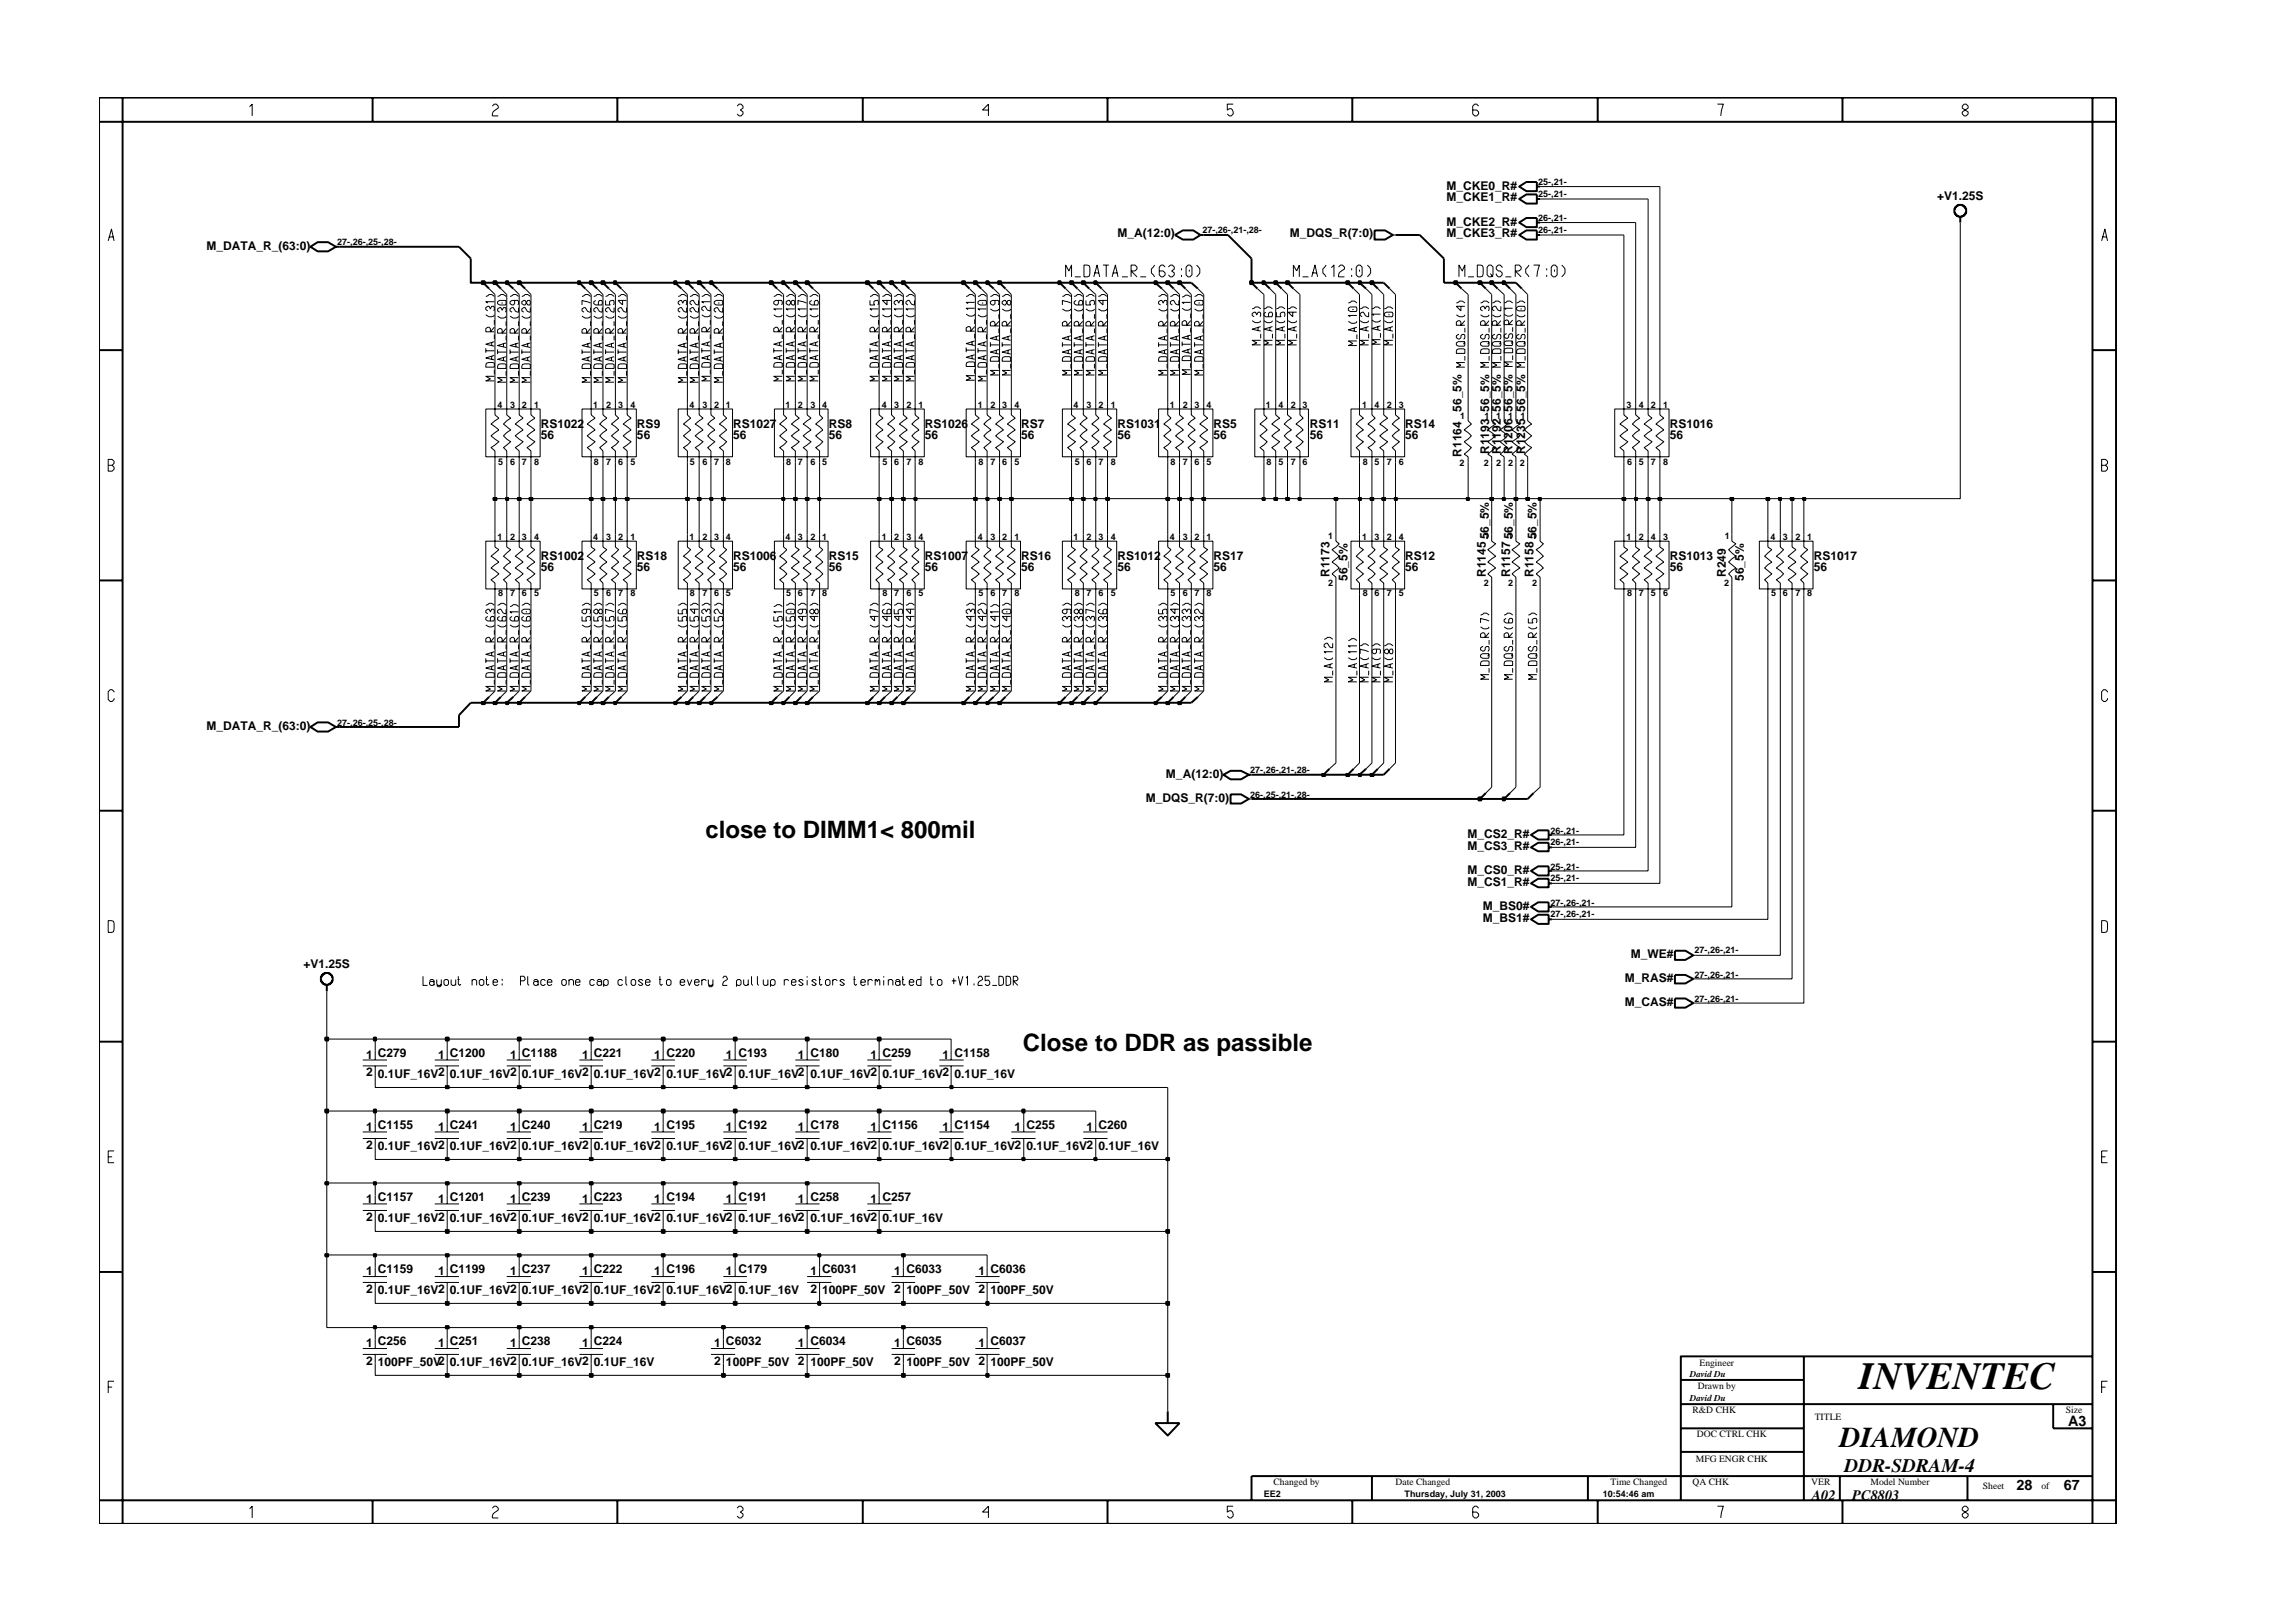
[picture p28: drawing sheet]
<svg xmlns="http://www.w3.org/2000/svg" width="297mm" height="210mm" viewBox="0 0 297 210" stroke-linecap="round" stroke-linejoin="round" font-family="sans-serif">
<defs><g id="words">
<text font-size="5" x="240.5" y="179.7">INVENTEC</text>
<text font-size="3.7" x="238" y="187.3">DIAMOND</text>
<g font-size="3.1">
<text x="91.3" y="108.4">close to DIMM1&lt; 800mil</text>
<text x="132.3" y="136">Close to DDR as passible</text>
</g>
<text font-size="2.5" x="238.6" y="190.4">DDR-SDRAM-4</text>
<g font-size="1.9">
<text x="267.6" y="184.6">A3</text>
<text x="234.4" y="194.1">A02</text>
<text x="239.6" y="194.1">PC8803</text>
<text x="260.9" y="192.9">28</text>
<text x="267" y="192.9">67</text>
</g>
<g font-size="1.6">
<text x="187.1" y="24.5">M_CKE0_R#</text>
<text x="187.1" y="26.1">M_CKE1_R#</text>
<text x="187.1" y="29.2">M_CKE2_R#</text>
<text x="250.6" y="25.9">+V1.25S</text>
<text x="26.7" y="32.3">M_DATA_R_(63:0)</text>
<text x="144.6" y="30.7">M_A(12:0)</text>
<text x="166.9" y="30.7">M_DQS_R(7:0)</text>
<text x="187.1" y="30.7">M_CKE3_R#</text>
<text x="189.1" y="53.3" transform="rotate(-90 189.1 53.3)">56_5%</text>
<text x="192.6" y="53.3" transform="rotate(-90 192.6 53.3)">56_5%</text>
<text x="194.2" y="53.3" transform="rotate(-90 194.2 53.3)">56_5%</text>
<text x="195.7" y="53.3" transform="rotate(-90 195.7 53.3)">56_5%</text>
<text x="70" y="55.4">RS1022</text>
<text x="70" y="56.8">56</text>
<text x="82.4" y="55.4">RS9</text>
<text x="82.4" y="56.8">56</text>
<text x="94.9" y="56.8">56</text>
<text x="94.9" y="55.4">RS1027</text>
<text x="107.2" y="55.4">RS8</text>
<text x="107.2" y="56.8">56</text>
<text x="119.7" y="56.8">56</text>
<text x="119.7" y="55.4">RS1026</text>
<text x="132.1" y="55.4">RS7</text>
<text x="132.1" y="56.8">56</text>
<text x="144.6" y="56.8">56</text>
<text x="144.6" y="55.4">RS1031</text>
<text x="157" y="55.4">RS5</text>
<text x="157" y="56.8">56</text>
<text x="169.4" y="55.4">RS11</text>
<text x="169.4" y="56.8">56</text>
<text x="181.8" y="56.8">56</text>
<text x="181.8" y="55.4">RS14</text>
<text x="189.1" y="59.1" transform="rotate(-90 189.1 59.1)">R1164</text>
<text x="192.6" y="58.8" transform="rotate(-90 192.6 58.8)">R1193</text>
<text x="194.2" y="58.8" transform="rotate(-90 194.2 58.8)">R1192</text>
<text x="195.7" y="58.8" transform="rotate(-90 195.7 58.8)">R1206</text>
<text x="197.3" y="58.8" transform="rotate(-90 197.3 58.8)">R1235 56_5%</text>
<text x="216" y="56.8">56</text>
<text x="216" y="55.4">RS1016</text>
<text x="192.6" y="69.8" transform="rotate(-90 192.6 69.8)">56_5%</text>
<text x="195.7" y="69.8" transform="rotate(-90 195.7 69.8)">56_5%</text>
<text x="198.8" y="69.8" transform="rotate(-90 198.8 69.8)">56_5%</text>
<text x="70" y="72.5">RS1002</text>
<text x="70" y="73.9">56</text>
<text x="82.4" y="73.9">56</text>
<text x="82.4" y="72.5">RS18</text>
<text x="94.9" y="72.5">RS1006</text>
<text x="94.9" y="73.9">56</text>
<text x="107.2" y="73.9">56</text>
<text x="107.2" y="72.5">RS15</text>
<text x="119.7" y="72.5">RS1007</text>
<text x="119.7" y="73.9">56</text>
<text x="132.1" y="73.9">56</text>
<text x="132.1" y="72.5">RS16</text>
<text x="144.6" y="72.5">RS1012</text>
<text x="144.6" y="73.9">56</text>
<text x="157" y="73.9">56</text>
<text x="157" y="72.5">RS17</text>
<text x="172" y="74.7" transform="rotate(-90 172 74.7)">R1173</text>
<text x="174.3" y="75.2" transform="rotate(-90 174.3 75.2)">56_5%</text>
<text x="181.8" y="72.5">RS12</text>
<text x="181.8" y="73.9">56</text>
<text x="192.2" y="74.7" transform="rotate(-90 192.2 74.7)">R1145</text>
<text x="195.4" y="74.7" transform="rotate(-90 195.4 74.7)">R1157</text>
<text x="198.4" y="74.7" transform="rotate(-90 198.4 74.7)">R1158</text>
<text x="216" y="72.5">RS1013</text>
<text x="216" y="73.9">56</text>
<text x="223.3" y="74.7" transform="rotate(-90 223.3 74.7)">R249</text>
<text x="225.6" y="75.2" transform="rotate(-90 225.6 75.2)">56_5%</text>
<text x="234.6" y="73.9">56</text>
<text x="234.6" y="72.5">RS1017</text>
<text x="26.7" y="94.5">M_DATA_R_(63:0)</text>
<text x="150.8" y="100.7">M_A(12:0)</text>
<text x="148.2" y="103.8">M_DQS_R(7:0)</text>
<text x="189.9" y="108.4">M_CS2_R#</text>
<text x="189.9" y="110">M_CS3_R#</text>
<text x="189.9" y="113.1">M_CS0_R#</text>
<text x="189.9" y="114.6">M_CS1_R#</text>
<text x="191.9" y="119.3">M_BS1#</text>
<text x="191.9" y="117.8">M_BS0#</text>
<text x="39.3" y="125.3">+V1.25S</text>
<text x="211" y="123.9">M_WE#</text>
<text x="210.2" y="127.1">M_RAS#</text>
<text x="210.2" y="130.2">M_CAS#</text>
<text x="47.4" y="137">1 C279</text>
<text x="56.7" y="137">1 C1200</text>
<text x="66" y="137">1 C1188</text>
<text x="75.3" y="137">1 C221</text>
<text x="84.6" y="137">1 C220</text>
<text x="93.9" y="137">1 C193</text>
<text x="103.2" y="137">1 C180</text>
<text x="112.6" y="137">1 C259</text>
<text x="121.9" y="137">1 C1158</text>
<text x="47.4" y="139.3">2</text>
<text x="48.9" y="139.5">0.1UF_16V2</text>
<text x="58.2" y="139.5">0.1UF_16V2</text>
<text x="67.5" y="139.5">0.1UF_16V2</text>
<text x="76.8" y="139.5">0.1UF_16V2</text>
<text x="86.2" y="139.5">0.1UF_16V2</text>
<text x="95.5" y="139.5">0.1UF_16V2</text>
<text x="104.8" y="139.5">0.1UF_16V2</text>
<text x="114.2" y="139.5">0.1UF_16V2</text>
<text x="123.5" y="139.5">0.1UF_16V</text>
<text x="47.4" y="146.3">1 C1155</text>
<text x="47.4" y="148.7">2</text>
<text x="48.9" y="148.9">0.1UF_16V2</text>
<text x="56.7" y="146.3">1 C241</text>
<text x="58.2" y="148.9">0.1UF_16V2</text>
<text x="66" y="146.3">1 C240</text>
<text x="67.5" y="148.9">0.1UF_16V2</text>
<text x="75.3" y="146.3">1 C219</text>
<text x="76.8" y="148.9">0.1UF_16V2</text>
<text x="84.6" y="146.3">1 C195</text>
<text x="86.2" y="148.9">0.1UF_16V2</text>
<text x="93.9" y="146.3">1 C192</text>
<text x="95.5" y="148.9">0.1UF_16V2</text>
<text x="103.2" y="146.3">1 C178</text>
<text x="104.8" y="148.9">0.1UF_16V2</text>
<text x="112.6" y="146.3">1 C1156</text>
<text x="114.2" y="148.9">0.1UF_16V2</text>
<text x="121.9" y="146.3">1 C1154</text>
<text x="123.5" y="148.9">0.1UF_16V2</text>
<text x="131.3" y="146.3">1 C255</text>
<text x="132.8" y="148.9">0.1UF_16V2</text>
<text x="140.6" y="146.3">1 C260</text>
<text x="142.1" y="148.9">0.1UF_16V</text>
<text x="47.4" y="155.6">1 C1157</text>
<text x="56.7" y="155.6">1 C1201</text>
<text x="66" y="155.6">1 C239</text>
<text x="75.3" y="155.6">1 C223</text>
<text x="84.6" y="155.6">1 C194</text>
<text x="93.9" y="155.6">1 C191</text>
<text x="103.2" y="155.6">1 C258</text>
<text x="112.6" y="155.6">1 C257</text>
<text x="47.4" y="158">2</text>
<text x="48.9" y="158.2">0.1UF_16V2</text>
<text x="58.2" y="158.2">0.1UF_16V2</text>
<text x="67.5" y="158.2">0.1UF_16V2</text>
<text x="76.8" y="158.2">0.1UF_16V2</text>
<text x="86.2" y="158.2">0.1UF_16V2</text>
<text x="95.5" y="158.2">0.1UF_16V2</text>
<text x="104.8" y="158.2">0.1UF_16V2</text>
<text x="114.2" y="158.2">0.1UF_16V</text>
<text x="47.4" y="164.9">1 C1159</text>
<text x="47.4" y="167.3">2</text>
<text x="48.9" y="167.5">0.1UF_16V2</text>
<text x="56.7" y="164.9">1 C1199</text>
<text x="58.2" y="167.5">0.1UF_16V2</text>
<text x="66" y="164.9">1 C237</text>
<text x="67.5" y="167.5">0.1UF_16V2</text>
<text x="75.3" y="164.9">1 C222</text>
<text x="76.8" y="167.5">0.1UF_16V2</text>
<text x="84.6" y="164.9">1 C196</text>
<text x="86.2" y="167.5">0.1UF_16V2</text>
<text x="93.9" y="164.9">1 C179</text>
<text x="95.5" y="167.5">0.1UF_16V</text>
<text x="104.8" y="164.9">1 C6031</text>
<text x="104.8" y="167.3">2</text>
<text x="106.4" y="167.5">100PF_50V</text>
<text x="115.7" y="167.3">2</text>
<text x="115.7" y="164.9">1 C6033</text>
<text x="117.3" y="167.5">100PF_50V</text>
<text x="126.6" y="164.9">1 C6036</text>
<text x="126.6" y="167.3">2</text>
<text x="128.1" y="167.5">100PF_50V</text>
<text x="47.4" y="174.3">1 C256</text>
<text x="47.4" y="176.6">2</text>
<text x="48.9" y="176.8">100PF_50V2</text>
<text x="56.7" y="174.3">1 C251</text>
<text x="58.2" y="176.8">0.1UF_16V2</text>
<text x="66" y="174.3">1 C238</text>
<text x="67.5" y="176.8">0.1UF_16V2</text>
<text x="75.3" y="174.3">1 C224</text>
<text x="76.8" y="176.8">0.1UF_16V</text>
<text x="92.4" y="174.3">1 C6032</text>
<text x="92.4" y="176.6">2</text>
<text x="93.9" y="176.8">100PF_50V</text>
<text x="103.2" y="174.3">1 C6034</text>
<text x="103.2" y="176.6">2</text>
<text x="104.8" y="176.8">100PF_50V</text>
<text x="115.7" y="174.3">1 C6035</text>
<text x="115.7" y="176.6">2</text>
<text x="117.3" y="176.8">100PF_50V</text>
<text x="126.6" y="174.3">1 C6037</text>
<text x="126.6" y="176.6">2</text>
<text x="128.1" y="176.8">100PF_50V</text>
</g>
<g font-size="1.2">
<text x="199" y="24">25-,21-</text>
<text x="199" y="25.5">25-,21-</text>
<text x="199" y="28.6">26-,21-</text>
<text x="43.6" y="31.8">27-,26-,25-,28-</text>
<text x="155.6" y="30.2">27-,26-,21-,28-</text>
<text x="199" y="30.2">26-,21-</text>
<text x="64.4" y="52.8">4</text>
<text x="66" y="52.8">3</text>
<text x="67.5" y="52.8">2</text>
<text x="69.1" y="52.8">1</text>
<text x="76.7" y="52.8">1</text>
<text x="78.4" y="52.8">2</text>
<text x="80" y="52.8">3</text>
<text x="81.6" y="52.8">4</text>
<text x="89.2" y="52.8">4</text>
<text x="90.9" y="52.8">3</text>
<text x="92.4" y="52.8">2</text>
<text x="93.9" y="52.8">1</text>
<text x="101.6" y="52.8">1</text>
<text x="103.2" y="52.8">2</text>
<text x="104.8" y="52.8">3</text>
<text x="106.4" y="52.8">4</text>
<text x="114.1" y="52.8">4</text>
<text x="115.7" y="52.8">3</text>
<text x="117.3" y="52.8">2</text>
<text x="118.8" y="52.8">1</text>
<text x="126.5" y="52.8">1</text>
<text x="128.1" y="52.8">2</text>
<text x="129.7" y="52.8">3</text>
<text x="131.3" y="52.8">4</text>
<text x="138.9" y="52.8">4</text>
<text x="140.6" y="52.8">3</text>
<text x="142.1" y="52.8">2</text>
<text x="143.7" y="52.8">1</text>
<text x="151.3" y="52.8">1</text>
<text x="153" y="52.8">2</text>
<text x="154.5" y="52.8">3</text>
<text x="156.1" y="52.8">4</text>
<text x="163.8" y="52.8">1</text>
<text x="165.4" y="52.8">4</text>
<text x="167" y="52.8">2</text>
<text x="168.5" y="52.8">3</text>
<text x="176.2" y="52.8">1</text>
<text x="177.8" y="52.8">4</text>
<text x="179.4" y="52.8">2</text>
<text x="181" y="52.8">3</text>
<text x="210.4" y="52.8">3</text>
<text x="212" y="52.8">4</text>
<text x="213.6" y="52.8">2</text>
<text x="215.2" y="52.8">1</text>
<text x="188.9" y="54.2">1</text>
<text x="192.1" y="54.2">1</text>
<text x="193.6" y="54.2">1</text>
<text x="195.1" y="54.2">1</text>
<text x="196.7" y="54.2">1</text>
<text x="64.5" y="60.1">5</text>
<text x="66" y="60.1">6</text>
<text x="67.5" y="60.1">7</text>
<text x="69.1" y="60.1">8</text>
<text x="76.8" y="60.1">8</text>
<text x="78.4" y="60.1">7</text>
<text x="80" y="60.1">6</text>
<text x="81.6" y="60.1">5</text>
<text x="89.3" y="60.1">5</text>
<text x="90.9" y="60.1">6</text>
<text x="92.4" y="60.1">7</text>
<text x="93.9" y="60.1">8</text>
<text x="101.7" y="60.1">8</text>
<text x="103.2" y="60.1">7</text>
<text x="104.8" y="60.1">6</text>
<text x="106.4" y="60.1">5</text>
<text x="114.2" y="60.1">5</text>
<text x="115.7" y="60.1">6</text>
<text x="117.3" y="60.1">7</text>
<text x="118.8" y="60.1">8</text>
<text x="126.6" y="60.1">8</text>
<text x="128.1" y="60.1">7</text>
<text x="129.7" y="60.1">6</text>
<text x="131.3" y="60.1">5</text>
<text x="139.1" y="60.1">5</text>
<text x="140.6" y="60.1">6</text>
<text x="142.1" y="60.1">7</text>
<text x="143.7" y="60.1">8</text>
<text x="151.4" y="60.1">8</text>
<text x="153" y="60.1">7</text>
<text x="154.5" y="60.1">6</text>
<text x="156.1" y="60.1">5</text>
<text x="163.9" y="60.1">8</text>
<text x="165.4" y="60.1">5</text>
<text x="167" y="60.1">7</text>
<text x="168.5" y="60.1">6</text>
<text x="176.3" y="60.1">8</text>
<text x="177.8" y="60.1">5</text>
<text x="179.4" y="60.1">7</text>
<text x="181" y="60.1">6</text>
<text x="188.8" y="60.3">2</text>
<text x="192" y="60.3">2</text>
<text x="193.6" y="60.3">2</text>
<text x="195.1" y="60.3">2</text>
<text x="196.6" y="60.3">2</text>
<text x="210.5" y="60.1">6</text>
<text x="212" y="60.1">5</text>
<text x="213.6" y="60.1">7</text>
<text x="215.2" y="60.1">8</text>
<text x="64.4" y="69.9">1</text>
<text x="66" y="69.9">2</text>
<text x="67.5" y="69.9">3</text>
<text x="69.1" y="69.9">4</text>
<text x="76.7" y="69.9">4</text>
<text x="78.4" y="69.9">3</text>
<text x="80" y="69.9">2</text>
<text x="81.6" y="69.9">1</text>
<text x="89.2" y="69.9">1</text>
<text x="90.9" y="69.9">2</text>
<text x="92.4" y="69.9">3</text>
<text x="93.9" y="69.9">4</text>
<text x="101.6" y="69.9">4</text>
<text x="103.2" y="69.9">3</text>
<text x="104.8" y="69.9">2</text>
<text x="106.4" y="69.9">1</text>
<text x="114.1" y="69.9">1</text>
<text x="115.7" y="69.9">2</text>
<text x="117.3" y="69.9">3</text>
<text x="118.8" y="69.9">4</text>
<text x="126.5" y="69.9">4</text>
<text x="128.1" y="69.9">3</text>
<text x="129.7" y="69.9">2</text>
<text x="131.3" y="69.9">1</text>
<text x="138.9" y="69.9">1</text>
<text x="140.6" y="69.9">2</text>
<text x="142.1" y="69.9">3</text>
<text x="143.7" y="69.9">4</text>
<text x="151.3" y="69.9">4</text>
<text x="153" y="69.9">3</text>
<text x="154.5" y="69.9">2</text>
<text x="156.1" y="69.9">1</text>
<text x="171.8" y="69.8">1</text>
<text x="176.2" y="69.9">1</text>
<text x="177.8" y="69.9">3</text>
<text x="179.4" y="69.9">2</text>
<text x="181" y="69.9">4</text>
<text x="192.1" y="69.8">1</text>
<text x="195.1" y="69.8">1</text>
<text x="198.2" y="69.8">1</text>
<text x="210.4" y="69.9">1</text>
<text x="212" y="69.9">2</text>
<text x="213.6" y="69.9">4</text>
<text x="215.2" y="69.9">3</text>
<text x="223.1" y="69.8">1</text>
<text x="229.1" y="69.9">4</text>
<text x="230.7" y="69.9">3</text>
<text x="232.3" y="69.9">2</text>
<text x="233.8" y="69.9">1</text>
<text x="64.5" y="77.1">8</text>
<text x="66" y="77.1">7</text>
<text x="67.5" y="77.1">6</text>
<text x="69.1" y="77.1">5</text>
<text x="76.8" y="77.1">5</text>
<text x="78.4" y="77.1">6</text>
<text x="80" y="77.1">7</text>
<text x="81.6" y="77.1">8</text>
<text x="89.3" y="77.1">8</text>
<text x="90.9" y="77.1">7</text>
<text x="92.4" y="77.1">6</text>
<text x="93.9" y="77.1">5</text>
<text x="101.7" y="77.1">5</text>
<text x="103.2" y="77.1">6</text>
<text x="104.8" y="77.1">7</text>
<text x="106.4" y="77.1">8</text>
<text x="114.2" y="77.1">8</text>
<text x="115.7" y="77.1">7</text>
<text x="117.3" y="77.1">6</text>
<text x="118.8" y="77.1">5</text>
<text x="126.6" y="77.1">5</text>
<text x="128.1" y="77.1">6</text>
<text x="129.7" y="77.1">7</text>
<text x="131.3" y="77.1">8</text>
<text x="139.1" y="77.1">8</text>
<text x="140.6" y="77.1">7</text>
<text x="142.1" y="77.1">6</text>
<text x="143.7" y="77.1">5</text>
<text x="151.4" y="77.1">5</text>
<text x="153" y="77.1">6</text>
<text x="154.5" y="77.1">7</text>
<text x="156.1" y="77.1">8</text>
<text x="171.8" y="75.8">2</text>
<text x="176.3" y="77.1">8</text>
<text x="177.8" y="77.1">6</text>
<text x="179.4" y="77.1">7</text>
<text x="181" y="77.1">5</text>
<text x="192" y="75.8">2</text>
<text x="195.1" y="75.8">2</text>
<text x="198.2" y="75.8">2</text>
<text x="210.5" y="77.1">8</text>
<text x="212" y="77.1">7</text>
<text x="213.6" y="77.1">5</text>
<text x="215.2" y="77.1">6</text>
<text x="223" y="75.8">2</text>
<text x="229.1" y="77.1">5</text>
<text x="230.7" y="77.1">6</text>
<text x="232.3" y="77.1">7</text>
<text x="233.8" y="77.1">8</text>
<text x="43.6" y="93.9">27-,26-,25-,28-</text>
<text x="161.7" y="100.1">27-,26-,21-,28-</text>
<text x="161.7" y="103.2">26-,25-,21-,28-</text>
<text x="200.6" y="107.9">26-,21-</text>
<text x="200.6" y="112.5">25-,21-</text>
<text x="200.6" y="109.4">26-,21-</text>
<text x="200.6" y="118.7">27-,26-,21-</text>
<text x="200.6" y="114.1">25-,21-</text>
<text x="200.6" y="117.2">27-,26-,21-</text>
<text x="219.2" y="123.4">27-,26-,21-</text>
<text x="219.2" y="126.5">27-,26-,21-</text>
<text x="219.2" y="129.6">27-,26-,21-</text>
<text x="218.6" y="178.2">David Du</text>
<text x="219.6" y="179.8">Drawn by</text>
<text x="219.9" y="176.7">Engineer</text>
<text x="218.6" y="181.3">David Du</text>
<text x="219" y="182.9">R&amp;D CHK</text>
<text x="234.8" y="183.8">TITLE</text>
<text x="267.3" y="182.9">Size</text>
<text x="219.4" y="189.2">MFG ENGR CHK</text>
<text x="219.5" y="186">DOC CTRL CHK</text>
<text x="163.5" y="193.7">EE2</text>
<text x="164.8" y="192.2">Changed by</text>
<text x="180.6" y="192.2">Date Changed</text>
<text x="181.7" y="193.7">Thursday, July 31, 2003</text>
<text x="207.4" y="193.7">10:54:46 am</text>
<text x="208.4" y="192.2">Time Changed</text>
<text x="219" y="192.2">QA CHK</text>
<text x="234.3" y="192.2">VER</text>
<text x="242" y="192.2">Model Number</text>
<text x="256.5" y="192.7">Sheet</text>
<text x="264.1" y="192.7">of</text>
</g>
</g></defs>
<g fill="none" stroke="#000" stroke-width=".13">
<path d="M63.3 37.4l.7 .7M64.8 37.4l.8 .7M66.4 37.4l.8 .7M67.9 37.4l.8 .7M75.7 37.4l.8 .7M77.2 37.4l.8 .7M78.8 37.4l.8 .7M80.4 37.4l.7 .7M88.2 37.4l.7 .7M89.7 37.4l.8 .7M91.2 37.4l.8 .7M92.8 37.4l.8 .7"/>
<path d="M100.5 37.4l.9 .7M102.1 37.4l.8 .7M103.7 37.4l.7 .7M105.2 37.4l.8 .7M113 37.4l.7 .7M114.5 37.4l.8 .7M116.1 37.4l.8 .7M117.6 37.4l.8 .7M125.4 37.4l.8 .7M126.9 37.4l.8 .7M128.6 37.4l.7 .7M130.1 37.4l.7 .7"/>
<path d="M137.9 37.4l.7 .7M139.4 37.4l.8 .7M140.9 37.4l.9 .7M142.5 37.4l.8 .7M150.3 37.4l.8 .7M151.8 37.4l.8 .7M153.4 37.4l.7 .7M155 37.4l.7 .7M162.7 37.4l.8 .7M164.3 37.4l.7 .7M165.8 37.4l.8 .7M167.3 37.4l.9 .7"/>
<path d="M175.1 37.4l.8 .7M176.7 37.4l.8 .7M178.3 37.4l.7 .7M179.8 37.4l.7 .7M180.2 30.4h.3M189.1 37.4l.8 .7M192.2 37.4l.8 .7M193.7 37.4l.9 .7M195.4 37.4l.7 .7M196.9 37.4l.7 .7M62.9 52.9h7v6.2h-7zM64 52.2v1.5l.5 .4-1 .8 1 .7-1 .8 1 .8-1 .7 .5 .4v1.6"/>
<path d="M65.6 52.2v1.5l.5 .4-1 .8 1 .7-1 .8 1 .8-1 .7 .5 .4v1.6M67.2 52.2v1.5l.5 .4-1 .8 1 .7-1 .8 1 .8-1 .7 .5 .4v1.6M68.7 52.2v1.5l.5 .4-1 .8 1 .7-1 .8 1 .8-1 .7 .5 .4v1.6M75.3 52.9h7v6.2h-7zM76.5 52.2v1.5l.5 .4-1 .8 1 .7-1 .8 1 .8-1 .7 .5 .4v1.6M78 52.2v1.5l.5 .4-.9 .8 .9 .7-.9 .8 .9 .8-.9 .7 .4 .4v1.6M79.6 52.2v1.5l.4 .4-.9 .8 .9 .7-.9 .8 .9 .8-.9 .7 .5 .4v1.6M81.1 52.2v1.5l.5 .4-1 .8 1 .7-1 .8 1 .8-1 .7 .5 .4v1.6M87.7 52.9h7.1v6.2h-7.1zM88.9 52.2v1.5l.5 .4-1 .8 1 .7-1 .8 1 .8-1 .7 .5 .4v1.6M90.5 52.2v1.5l.5 .4-1.1 .8 1.1 .7-1.1 .8 1.1 .8-1.1 .7 .6 .4v1.6M92 52.2v1.5l.5 .4-.9 .8 .9 .7-.9 .8 .9 .8-.9 .7 .4 .4v1.6"/>
<path d="M93.6 52.2v1.5l.4 .4-.9 .8 .9 .7-.9 .8 .9 .8-.9 .7 .5 .4v1.6M100.2 52.9h6.9v6.2h-6.9zM101.4 52.2v1.5l.4 .4-.9 .8 .9 .7-.9 .8 .9 .8-.9 .7 .5 .4v1.6M102.9 52.2v1.5l.5 .4-1 .8 1 .7-1 .8 1 .8-1 .7 .5 .4v1.6M104.4 52.2v1.5l.5 .4-1 .8 1 .7-1 .8 1 .8-1 .7 .5 .4v1.6M106 52.2v1.5l.5 .4-1 .8 1 .7-1 .8 1 .8-1 .7 .5 .4v1.6M112.6 52.9h7v6.2h-7zM113.7 52.2v1.5l.5 .4-.9 .8 .9 .7-.9 .8 .9 .8-.9 .7 .4 .4v1.6M115.3 52.2v1.5l.5 .4-1 .8 1 .7-1 .8 1 .8-1 .7 .5 .4v1.6M116.9 52.2v1.5l.5 .4-1 .8 1 .7-1 .8 1 .8-1 .7 .5 .4v1.6M118.4 52.2v1.5l.5 .4-.9 .8 .9 .7-.9 .8 .9 .8-.9 .7 .4 .4v1.6M125 52.9h7v6.2h-7z"/>
<path d="M126.2 52.2v1.5l.5 .4-1 .8 1 .7-1 .8 1 .8-1 .7 .5 .4v1.6M127.7 52.2v1.5l.5 .4-.9 .8 .9 .7-.9 .8 .9 .8-.9 .7 .4 .4v1.6M129.3 52.2v1.5l.5 .4-1 .8 1 .7-1 .8 1 .8-1 .7 .5 .4v1.6M130.8 52.2v1.5l.5 .4-1 .8 1 .7-1 .8 1 .8-1 .7 .5 .4v1.6M137.4 52.9h7.1v6.2h-7.1zM138.6 52.2v1.5l.5 .4-1 .8 1 .7-1 .8 1 .8-1 .7 .5 .4v1.6M140.2 52.2v1.5l.5 .4-1 .8 1 .7-1 .8 1 .8-1 .7 .5 .4v1.6M141.8 52.2v1.5l.4 .4-.9 .8 .9 .7-.9 .8 .9 .8-.9 .7 .5 .4v1.6M143.3 52.2v1.5l.5 .4-1 .8 1 .7-1 .8 1 .8-1 .7 .5 .4v1.6M149.9 52.9h7v6.2h-7zM151.1 52.2v1.5l.4 .4-.9 .8 .9 .7-.9 .8 .9 .8-.9 .7 .5 .4v1.6M152.6 52.2v1.5l.5 .4-1 .8 1 .7-1 .8 1 .8-1 .7 .5 .4v1.6"/>
<path d="M154.1 52.2v1.5l.5 .4-.9 .8 .9 .7-.9 .8 .9 .8-.9 .7 .4 .4v1.6M155.7 52.2v1.5l.5 .4-1 .8 1 .7-1 .8 1 .8-1 .7 .5 .4v1.6M162.3 52.9h7v6.2h-7zM163.5 52.2v1.5l.4 .4-.9 .8 .9 .7-.9 .8 .9 .8-.9 .7 .5 .4v1.6M165 52.2v1.5l.6 .4-1.1 .8 1.1 .7-1.1 .8 1.1 .8-1.1 .7 .5 .4v1.6M166.6 52.2v1.5l.5 .4-1 .8 1 .7-1 .8 1 .8-1 .7 .5 .4v1.6M168.2 52.2v1.5l.4 .4-.9 .8 .9 .7-.9 .8 .9 .8-.9 .7 .5 .4v1.6M174.8 52.9h6.9v6.2h-6.9zM175.9 52.2v1.5l.5 .4-.9 .8 .9 .7-.9 .8 .9 .8-.9 .7 .4 .4v1.6M177.5 52.2v1.5l.4 .4-.9 .8 .9 .7-.9 .8 .9 .8-.9 .7 .5 .4v1.6M179 52.2v1.5l.5 .4-1 .8 1 .7-1 .8 1 .8-1 .7 .5 .4v1.6M180.5 52.2v1.5l.5 .4-.9 .8 .9 .7-.9 .8 .9 .8-.9 .7 .4 .4v1.6"/>
<path d="M189.9 53.7v.8l.5 .4-1 .7 1 .8-1 .8 1 .7-1 .9 .5 .3v.8M193 53.7v.8l.5 .4-1 .7 1 .8-1 .8 1 .7-1 .9 .5 .3v.8M194.6 53.7v.8l.4 .4-.9 .7 .9 .8-.9 .8 .9 .7-.9 .9 .5 .3v.8M196.1 53.7v.8l.5 .4-1 .7 1 .8-1 .8 1 .7-1 .9 .5 .3v.8M197.6 53.7v.8l.5 .4-.9 .7 .9 .8-.9 .8 .9 .7-.9 .9 .4 .3v.8M208.9 52.9h7v6.2h-7zM210.1 52.2v1.5l.5 .4-1 .8 1 .7-1 .8 1 .8-1 .7 .5 .4v1.6M211.6 52.2v1.5l.5 .4-.9 .8 .9 .7-.9 .8 .9 .8-.9 .7 .4 .4v1.6M213.2 52.2v1.5l.5 .4-1 .8 1 .7-1 .8 1 .8-1 .7 .5 .4v1.6M214.7 52.2v1.5l.6 .4-1.1 .8 1.1 .7-1.1 .8 1.1 .8-1.1 .7 .5 .4v1.6M62.9 70h7v6.2h-7zM64 69.2v1.6l.5 .3-1 .9 1 .7-1 .8 1 .8-1 .7 .5 .5v1.5"/>
<path d="M65.6 69.2v1.6l.5 .3-1 .9 1 .7-1 .8 1 .8-1 .7 .5 .5v1.5M67.2 69.2v1.6l.5 .3-1 .9 1 .7-1 .8 1 .8-1 .7 .5 .5v1.5M68.7 69.2v1.6l.5 .3-1 .9 1 .7-1 .8 1 .8-1 .7 .5 .5v1.5M75.3 70h7v6.2h-7zM76.5 69.2v1.6l.5 .3-1 .9 1 .7-1 .8 1 .8-1 .7 .5 .5v1.5M78 69.2v1.6l.5 .3-.9 .9 .9 .7-.9 .8 .9 .8-.9 .7 .4 .5v1.5M79.6 69.2v1.6l.4 .3-.9 .9 .9 .7-.9 .8 .9 .8-.9 .7 .5 .5v1.5M81.1 69.2v1.6l.5 .3-1 .9 1 .7-1 .8 1 .8-1 .7 .5 .5v1.5M87.7 70h7.1v6.2h-7.1zM88.9 69.2v1.6l.5 .3-1 .9 1 .7-1 .8 1 .8-1 .7 .5 .5v1.5M90.5 69.2v1.6l.5 .3-1.1 .9 1.1 .7-1.1 .8 1.1 .8-1.1 .7 .6 .5v1.5M92 69.2v1.6l.5 .3-.9 .9 .9 .7-.9 .8 .9 .8-.9 .7 .4 .5v1.5"/>
<path d="M93.6 69.2v1.6l.4 .3-.9 .9 .9 .7-.9 .8 .9 .8-.9 .7 .5 .5v1.5M100.2 70h6.9v6.2h-6.9zM101.4 69.2v1.6l.4 .3-.9 .9 .9 .7-.9 .8 .9 .8-.9 .7 .5 .5v1.5M102.9 69.2v1.6l.5 .3-1 .9 1 .7-1 .8 1 .8-1 .7 .5 .5v1.5M104.4 69.2v1.6l.5 .3-1 .9 1 .7-1 .8 1 .8-1 .7 .5 .5v1.5M106 69.2v1.6l.5 .3-1 .9 1 .7-1 .8 1 .8-1 .7 .5 .5v1.5M112.6 70h7v6.2h-7zM113.7 69.2v1.6l.5 .3-.9 .9 .9 .7-.9 .8 .9 .8-.9 .7 .4 .5v1.5M115.3 69.2v1.6l.5 .3-1 .9 1 .7-1 .8 1 .8-1 .7 .5 .5v1.5M116.9 69.2v1.6l.5 .3-1 .9 1 .7-1 .8 1 .8-1 .7 .5 .5v1.5M118.4 69.2v1.6l.5 .3-.9 .9 .9 .7-.9 .8 .9 .8-.9 .7 .4 .5v1.5M125 70h7v6.2h-7z"/>
<path d="M126.2 69.2v1.6l.5 .3-1 .9 1 .7-1 .8 1 .8-1 .7 .5 .5v1.5M127.7 69.2v1.6l.5 .3-.9 .9 .9 .7-.9 .8 .9 .8-.9 .7 .4 .5v1.5M129.3 69.2v1.6l.5 .3-1 .9 1 .7-1 .8 1 .8-1 .7 .5 .5v1.5M130.8 69.2v1.6l.5 .3-1 .9 1 .7-1 .8 1 .8-1 .7 .5 .5v1.5M137.4 70h7.1v6.2h-7.1zM138.6 69.2v1.6l.5 .3-1 .9 1 .7-1 .8 1 .8-1 .7 .5 .5v1.5M140.2 69.2v1.6l.5 .3-1 .9 1 .7-1 .8 1 .8-1 .7 .5 .5v1.5M141.8 69.2v1.6l.4 .3-.9 .9 .9 .7-.9 .8 .9 .8-.9 .7 .5 .5v1.5M143.3 69.2v1.6l.5 .3-1 .9 1 .7-1 .8 1 .8-1 .7 .5 .5v1.5M149.9 70h7v6.2h-7zM151.1 69.2v1.6l.4 .3-.9 .9 .9 .7-.9 .8 .9 .8-.9 .7 .5 .5v1.5M152.6 69.2v1.6l.5 .3-1 .9 1 .7-1 .8 1 .8-1 .7 .5 .5v1.5"/>
<path d="M154.1 69.2v1.6l.5 .3-.9 .9 .9 .7-.9 .8 .9 .8-.9 .7 .4 .5v1.5M155.7 69.2v1.6l.5 .3-1 .9 1 .7-1 .8 1 .8-1 .7 .5 .5v1.5M172.8 69.2v.8l.5 .4-1 .7 1 .9-1 .7 1 .8-1 .8 .5 .4v.8M174.8 70h6.9v6.2h-6.9zM175.9 69.2v1.6l.5 .3-.9 .9 .9 .7-.9 .8 .9 .8-.9 .7 .4 .5v1.5M177.5 69.2v1.6l.4 .3-.9 .9 .9 .7-.9 .8 .9 .8-.9 .7 .5 .5v1.5M179 69.2v1.6l.5 .3-1 .9 1 .7-1 .8 1 .8-1 .7 .5 .5v1.5M180.5 69.2v1.6l.5 .3-.9 .9 .9 .7-.9 .8 .9 .8-.9 .7 .4 .5v1.5M193 69.2v.8l.5 .4-1 .7 1 .9-1 .7 1 .8-1 .8 .5 .4v.8M196.1 69.2v.8l.5 .4-1 .7 1 .9-1 .7 1 .8-1 .8 .5 .4v.8M199.2 69.2v.8l.5 .4-1 .7 1 .9-1 .7 1 .8-1 .8 .5 .4v.8M208.9 70h7v6.2h-7z"/>
<path d="M210.1 69.2v1.6l.5 .3-1 .9 1 .7-1 .8 1 .8-1 .7 .5 .5v1.5M211.6 69.2v1.6l.5 .3-.9 .9 .9 .7-.9 .8 .9 .8-.9 .7 .4 .5v1.5M213.2 69.2v1.6l.5 .3-1 .9 1 .7-1 .8 1 .8-1 .7 .5 .5v1.5M214.7 69.2v1.6l.6 .3-1.1 .9 1.1 .7-1.1 .8 1.1 .8-1.1 .7 .5 .5v1.5M224.1 69.2v.8l.5 .4-1 .7 1 .9-1 .7 1 .8-1 .8 .5 .4v.8M227.6 70h7v6.2h-7zM228.7 69.2v1.6l.5 .3-.9 .9 .9 .7-.9 .8 .9 .8-.9 .7 .4 .5v1.5M230.3 69.2v1.6l.4 .3-.9 .9 .9 .7-.9 .8 .9 .8-.9 .7 .5 .5v1.5M231.8 69.2v1.6l.6 .3-1.1 .9 1.1 .7-1.1 .8 1.1 .8-1.1 .7 .5 .5v1.5M233.4 69.2v1.6l.5 .3-1 .9 1 .7-1 .8 1 .8-1 .7 .5 .5v1.5M64 89.4l-.7 .8M65.6 89.4l-.8 .8"/>
<path d="M67.2 89.4l-.8 .8M68.7 89.4l-.8 .8M76.5 89.4l-.8 .8M78 89.4l-.8 .8M79.6 89.4l-.8 .8M81.1 89.4l-.7 .8M88.9 89.4l-.7 .8M90.5 89.4l-.8 .8M92 89.4l-.8 .8M93.6 89.4l-.8 .8M101.4 89.4l-.9 .8M102.9 89.4l-.8 .8"/>
<path d="M104.4 89.4l-.7 .8M106 89.4l-.8 .8M113.7 89.4l-.7 .8M115.3 89.4l-.8 .8M116.9 89.4l-.8 .8M118.4 89.4l-.8 .8M126.2 89.4l-.8 .8M127.7 89.4l-.8 .8M129.3 89.4l-.7 .8M130.8 89.4l-.7 .8M138.6 89.4l-.7 .8M140.2 89.4l-.8 .8"/>
<path d="M141.8 89.4l-.9 .8M143.3 89.4l-.8 .8M151.1 89.4l-.8 .8M152.6 89.4l-.8 .8M154.1 89.4l-.7 .8M155.7 89.4l-.7 .8M172.8 98.7l-.8 .8M175.9 98.7l-.8 .8M177.5 98.7l-.8 .8M179 98.7l-.7 .8M180.5 98.7l-.7 .8M161.6 103.4h.3"/>
<path d="M193 101.9l-.8 .7M196.1 101.9l-.7 .7M199.2 101.9l-.8 .7M46.9 137.2h3.2M46.9 137.9h3.2M48.5 136v1.2M48.5 137.9v1.2M56.2 137.2h3.2M56.2 137.9h3.2M57.9 136v1.2M57.9 137.9v1.2M65.6 137.2h3.1"/>
<path d="M65.6 137.9h3.1M67.2 136v1.2M67.2 137.9v1.2M75 137.2h3M75 137.9h3M76.5 136v1.2M76.5 137.9v1.2M84.3 137.2h3M84.3 137.9h3M85.8 136v1.2M85.8 137.9v1.2M93.6 137.2h3"/>
<path d="M93.6 137.9h3M95.1 136v1.2M95.1 137.9v1.2M102.9 137.2h3.1M102.9 137.9h3.1M104.4 136v1.2M104.4 137.9v1.2M112.2 137.2h3.1M112.2 137.9h3.1M113.7 136v1.2M113.7 137.9v1.2M121.5 137.2h3.2"/>
<path d="M121.5 137.9h3.2M123 136v1.2M123 137.9v1.2M219.1 129.8h.3M219.1 126.7h.3M219.1 123.6h.3M46.9 146.5h3.2M46.9 147.3h3.2M46.9 155.8h3.2M46.9 156.6h3.2M48.5 145.4v1.1M48.5 147.3v1.1"/>
<path d="M48.5 154.7v1.1M48.5 156.6v1.1M56.2 146.5h3.2M56.2 147.3h3.2M56.2 155.8h3.2M56.2 156.6h3.2M57.9 145.4v1.1M57.9 147.3v1.1M57.9 154.7v1.1M57.9 156.6v1.1M65.6 146.5h3.1M65.6 147.3h3.1"/>
<path d="M65.6 155.8h3.1M65.6 156.6h3.1M67.2 145.4v1.1M67.2 147.3v1.1M67.2 154.7v1.1M67.2 156.6v1.1M75 146.5h3M75 147.3h3M75 155.8h3M75 156.6h3M76.5 145.4v1.1M76.5 147.3v1.1"/>
<path d="M76.5 154.7v1.1M76.5 156.6v1.1M84.3 146.5h3M84.3 147.3h3M84.3 155.8h3M84.3 156.6h3M85.8 145.4v1.1M85.8 147.3v1.1M85.8 154.7v1.1M85.8 156.6v1.1M93.6 146.5h3M93.6 147.3h3"/>
<path d="M93.6 155.8h3M93.6 156.6h3M95.1 145.4v1.1M95.1 147.3v1.1M95.1 154.7v1.1M95.1 156.6v1.1M102.9 146.5h3.1M102.9 147.3h3.1M102.9 155.8h3.1M102.9 156.6h3.1M104.4 145.4v1.1M104.4 147.3v1.1"/>
<path d="M104.4 154.7v1.1M104.4 156.6v1.1M112.2 146.5h3.1M112.2 147.3h3.1M112.2 155.8h3.1M112.2 156.6h3.1M113.7 145.4v1.1M113.7 147.3v1.1M113.7 154.7v1.1M113.7 156.6v1.1M121.5 146.5h3.2M121.5 147.3h3.2"/>
<path d="M123 145.4v1.1M123 147.3v1.1M130.8 146.5h3.2M130.8 147.3h3.2M132.4 145.4v1.1M132.4 147.3v1.1M140.2 146.5h3.1M140.2 147.3h3.1M141.8 145.4v1.1M141.8 147.3v1.1M46.9 165.2h3.2M46.9 166h3.2"/>
<path d="M46.9 174.5h3.2M46.9 175.3h3.2M48.5 164v1.2M48.5 166v1.1M48.5 173.3v1.2M48.5 175.3v2.7h9.4M56.2 165.2h3.2M56.2 166h3.2M56.2 174.5h3.2M56.2 175.3h3.2M57.9 164v1.2M57.9 166v1.1"/>
<path d="M57.9 173.3v1.2M57.9 175.3v1.2M65.6 165.2h3.1M65.6 166h3.1M65.6 174.5h3.1M65.6 175.3h3.1M67.2 164v1.2M67.2 166v1.1M67.2 173.3v1.2M67.2 175.3v1.2M75 165.2h3M75 166h3"/>
<path d="M75 174.5h3M75 175.3h3M76.5 164v1.2M76.5 166v1.1M76.5 173.3v1.2M76.5 175.3v1.2M84.3 165.2h3M84.3 166h3M85.8 164v1.2M85.8 166v1.1M92 174.5h3.1M92 175.3h3.1"/>
<path d="M93.6 165.2h3M93.6 166h3M93.6 173.3v1.2M93.6 175.3v1.2M95.1 164v1.2M95.1 166v1.1M102.9 174.5h3.1M102.9 175.3h3.1M104.4 165.2h3.2M104.4 166h3.2M104.4 173.3v1.2M104.4 175.3v1.2"/>
<path d="M106 164v1.2M106 166v1.1M115.3 165.2h3.1M115.3 166h3.1M115.3 174.5h3.1M115.3 175.3h3.1M116.9 164v1.2M116.9 166v1.1M116.9 173.3v1.2M116.9 175.3v1.2M126.2 165.2h3.1M126.2 166h3.1"/>
<path d="M126.2 174.5h3.1M126.2 175.3h3.1M127.7 164v1.2M127.7 166v1.1M127.7 173.3v1.2M127.7 175.3v1.2M151.1 178v4.6"/>
</g>
<g fill="none" stroke="#000" stroke-width=".25">
<path d="M40.2 31.9l.9-.6h1.3l1.1 .6-1.1 .6h-1.3zM43.5 31.9h.4M62.5 36.6l.8 .8M64 36.6l.8 .8M65.6 36.6l.8 .8M67.2 36.6l.7 .8M75 36.6l.7 .8M76.5 36.6l.7 .8M78 36.6l.8 .8M79.6 36.6l.8 .8M87.3 36.6l.9 .8M88.9 36.6l.8 .8"/>
<path d="M90.5 36.6l.7 .8M92 36.6l.8 .8M99.8 36.6l.7 .8M101.4 36.6l.7 .8M102.9 36.6l.8 .8M104.4 36.6l.8 .8M112.2 36.6l.8 .8M113.7 36.6l.8 .8M115.3 36.6l.8 .8M116.9 36.6l.7 .8M124.7 36.6l.7 .8M126.2 36.6l.7 .8"/>
<path d="M127.7 36.6l.9 .8M129.3 36.6l.8 .8M137.1 36.6l.8 .8M138.6 36.6l.8 .8M140.2 36.6l.7 .8M141.8 36.6l.7 .8M149.5 36.6l.8 .8M151.1 36.6l.7 .8M152 30.4l1-.6h1.4l.9 .6-.9 .6h-1.4zM152.6 36.6l.8 .8M154.1 36.6l.9 .8M155.3 30.4h.4"/>
<path d="M161.9 36.6l.8 .8M163.5 36.6l.8 .8M165 36.6l.8 .8M166.6 36.6l.7 .8M174.4 36.6l.7 .8M175.9 36.6l.8 .8M177.5 36.6l.8 .8M177.8 29.8h1.4l1 .6-1 .6h-1.4zM179 36.6l.8 .8M188.3 36.6l.8 .8M191.5 36.6l.7 .8M193 36.6l.7 .8"/>
<path d="M194.6 36.6l.8 .8M196.1 36.6l.8 .8M196.5 25.8l1-.6h1.3v1.1h-1.3zM196.5 30.4l1-.6h1.3v1.2h-1.3zM196.5 28.8l1-.6h1.3v1.2h-1.3zM196.5 24.1l1-.5h1.3v1.1h-1.3zM198.8 25.8h.4M198.8 30.4h.4M198.8 28.8h.4M198.8 24.1h.4M252.9 26.9l.3-.2a.61 .61 0 0 1 .8 0l.4 .3v.5l-.5 .5h-.5h-.2l-.3-.3v-.2h-.1zM253.6 28v.8"/>
<path d="M40.2 94.1l.9-.6h1.3l1.1 .6-1.1 .6h-1.3zM43.5 94.1h.4M63.3 90.2l-.8 .7M64.8 90.2l-.8 .7M66.4 90.2l-.8 .7M67.9 90.2l-.7 .7M75.7 90.2l-.7 .7M77.2 90.2l-.7 .7M78.8 90.2l-.8 .7M80.4 90.2l-.8 .7M88.2 90.2l-.9 .7M89.7 90.2l-.8 .7"/>
<path d="M91.2 90.2l-.7 .7M92.8 90.2l-.8 .7M100.5 90.2l-.7 .7M102.1 90.2l-.7 .7M103.7 90.2l-.8 .7M105.2 90.2l-.8 .7M113 90.2l-.8 .7M114.5 90.2l-.8 .7M116.1 90.2l-.8 .7M117.6 90.2l-.7 .7M125.4 90.2l-.7 .7M126.9 90.2l-.7 .7"/>
<path d="M128.6 90.2l-.9 .7M130.1 90.2l-.8 .7M137.9 90.2l-.8 .7M139.4 90.2l-.8 .7M140.9 90.2l-.7 .7M142.5 90.2l-.7 .7M150.3 90.2l-.8 .7M151.8 90.2l-.7 .7M153.4 90.2l-.8 .7M155 90.2l-.9 .7M172 99.5l-.8 .8M175.1 99.5l-.7 .8"/>
<path d="M176.7 99.5l-.8 .8M178.3 99.5l-.8 .8M179.8 99.5l-.8 .8M158.3 100.3l.9-.5h1.4l1 .5-1 .6h-1.4zM159.2 102.8h1.4l1 .6-1 .6h-1.4zM161.6 100.3h.3M192.2 102.6l-.7 .8M195.4 102.6l-.8 .8M198.1 119l.9-.6h1.3v1.2h-1.3zM198.1 114.3l.9-.6h1.3v1.1h-1.3zM198.1 108l.9-.5h1.3v1.1h-1.3zM198.1 109.7l.9-.6h1.3v1.1h-1.3z"/>
<path d="M198.1 112.7l.9-.6h1.3v1.2h-1.3zM198.1 117.4l.9-.6h1.3v1.2h-1.3zM198.4 102.6l-.8 .8M200.3 119h.5M200.3 114.3h.5M200.3 108h.5M200.3 109.7h.5M200.3 112.7h.5M200.3 117.4h.5M41.7 126.2l.2-.1a.61 .61 0 0 1 .8 0l.3 .3v.5l-.5 .5h-.5h-.1l-.3-.3-.1-.7h.1zM42.3 127.5v.8M216.7 129.2h1.3l1.1 .6-1.1 .6h-1.3z"/>
<path d="M216.7 126.2h1.3l1.1 .5-1.1 .6h-1.3zM216.7 123h1.3l1.1 .6-1.1 .6h-1.3zM149.5 184.2h3.1l-1.5 1.6zM151.1 182.6v1.6"/>
</g>
<path d="M57.7 177.8h.3v.4h-.3z" fill-rule="evenodd" fill="#c2c2c2" stroke="#000" stroke-width=".25"/>
<path d="M57.7 177.8h.3v.4h-.3z" fill="none" stroke="#000" stroke-width=".25"/>
<path d="M57.9 176.5v1.5h9.3" fill="none" stroke="#000" stroke-width=".13"/>
<path d="M67 177.8h.3v.4h-.3z" fill-rule="evenodd" fill="#c2c2c2" stroke="#000" stroke-width=".25"/>
<path d="M67 177.8h.3v.4h-.3z" fill="none" stroke="#000" stroke-width=".25"/>
<path d="M67.2 176.5v1.5h9.3" fill="none" stroke="#000" stroke-width=".13"/>
<path d="M76.3 177.8h.4v.4h-.4z" fill-rule="evenodd" fill="#c2c2c2" stroke="#000" stroke-width=".25"/>
<path d="M76.3 177.8h.4v.4h-.4z" fill="none" stroke="#000" stroke-width=".25"/>
<path d="M76.5 176.5v1.5h17.1" fill="none" stroke="#000" stroke-width=".13"/>
<path d="M93.4 177.8h.4v.4h-.4z" fill-rule="evenodd" fill="#c2c2c2" stroke="#000" stroke-width=".25"/>
<path d="M93.4 177.8h.4v.4h-.4z" fill="none" stroke="#000" stroke-width=".25"/>
<path d="M93.6 176.5v1.5h10.8" fill="none" stroke="#000" stroke-width=".13"/>
<path d="M104.3 177.8h.3v.4h-.3z" fill-rule="evenodd" fill="#c2c2c2" stroke="#000" stroke-width=".25"/>
<path d="M104.3 177.8h.3v.4h-.3z" fill="none" stroke="#000" stroke-width=".25"/>
<path d="M104.4 176.5v1.5h12.5" fill="none" stroke="#000" stroke-width=".13"/>
<path d="M116.7 177.8h.3v.4h-.3z" fill-rule="evenodd" fill="#c2c2c2" stroke="#000" stroke-width=".25"/>
<path d="M116.7 177.8h.3v.4h-.3z" fill="none" stroke="#000" stroke-width=".25"/>
<path d="M116.9 176.5v1.5h10.8" fill="none" stroke="#000" stroke-width=".13"/>
<path d="M127.6 177.8h.3v.4h-.3z" fill-rule="evenodd" fill="#c2c2c2" stroke="#000" stroke-width=".25"/>
<path d="M127.6 177.8h.3v.4h-.3z" fill="none" stroke="#000" stroke-width=".25"/>
<path d="M127.7 176.5v1.5h23.4" fill="none" stroke="#000" stroke-width=".13"/>
<path d="M150.9 177.8h.3v.4h-.3z" fill-rule="evenodd" fill="#c2c2c2" stroke="#000" stroke-width=".25"/>
<path d="M150.9 177.8h.3v.4h-.3z" fill="none" stroke="#000" stroke-width=".25"/>
<path d="M42.3 162.4v9.4h6.2v1.5M57.9 171.8v1.5M67.2 171.8v1.5M76.5 171.8v1.5M93.6 171.8v1.5M104.4 171.8v1.5M116.9 171.8v1.5M127.7 171.8v1.5M151.1 168.7v9.3" fill="none" stroke="#000" stroke-width=".13"/>
<path d="M48.4 171.6h.2v.3h-.2z" fill-rule="evenodd" fill="#c2c2c2" stroke="#000" stroke-width=".25"/>
<path d="M48.4 171.6h.2v.3h-.2z" fill="none" stroke="#000" stroke-width=".25"/>
<path d="M48.5 171.8h9.4" fill="none" stroke="#000" stroke-width=".13"/>
<path d="M57.7 171.6h.3v.3h-.3z" fill-rule="evenodd" fill="#c2c2c2" stroke="#000" stroke-width=".25"/>
<path d="M57.7 171.6h.3v.3h-.3z" fill="none" stroke="#000" stroke-width=".25"/>
<path d="M57.9 171.8h9.3" fill="none" stroke="#000" stroke-width=".13"/>
<path d="M67 171.6h.3v.3h-.3z" fill-rule="evenodd" fill="#c2c2c2" stroke="#000" stroke-width=".25"/>
<path d="M67 171.6h.3v.3h-.3z" fill="none" stroke="#000" stroke-width=".25"/>
<path d="M67.2 171.8h9.3" fill="none" stroke="#000" stroke-width=".13"/>
<path d="M76.3 171.6h.4v.3h-.4z" fill-rule="evenodd" fill="#c2c2c2" stroke="#000" stroke-width=".25"/>
<path d="M76.3 171.6h.4v.3h-.4z" fill="none" stroke="#000" stroke-width=".25"/>
<path d="M76.5 171.8h17.1" fill="none" stroke="#000" stroke-width=".13"/>
<path d="M93.4 171.6h.4v.3h-.4z" fill-rule="evenodd" fill="#c2c2c2" stroke="#000" stroke-width=".25"/>
<path d="M93.4 171.6h.4v.3h-.4z" fill="none" stroke="#000" stroke-width=".25"/>
<path d="M93.6 171.8h10.8" fill="none" stroke="#000" stroke-width=".13"/>
<path d="M104.3 171.6h.3v.3h-.3z" fill-rule="evenodd" fill="#c2c2c2" stroke="#000" stroke-width=".25"/>
<path d="M104.3 171.6h.3v.3h-.3z" fill="none" stroke="#000" stroke-width=".25"/>
<path d="M104.4 171.8h12.5" fill="none" stroke="#000" stroke-width=".13"/>
<path d="M116.7 171.6h.3v.3h-.3z" fill-rule="evenodd" fill="#c2c2c2" stroke="#000" stroke-width=".25"/>
<path d="M116.7 171.6h.3v.3h-.3z" fill="none" stroke="#000" stroke-width=".25"/>
<path d="M48.5 167.1v1.6h9.4M116.9 171.8h10.8" fill="none" stroke="#000" stroke-width=".13"/>
<path d="M57.7 168.5h.3v.3h-.3z" fill-rule="evenodd" fill="#c2c2c2" stroke="#000" stroke-width=".25"/>
<path d="M57.7 168.5h.3v.3h-.3z" fill="none" stroke="#000" stroke-width=".25"/>
<path d="M57.9 167.1v1.6h9.3" fill="none" stroke="#000" stroke-width=".13"/>
<path d="M67 168.5h.3v.3h-.3z" fill-rule="evenodd" fill="#c2c2c2" stroke="#000" stroke-width=".25"/>
<path d="M67 168.5h.3v.3h-.3z" fill="none" stroke="#000" stroke-width=".25"/>
<path d="M67.2 167.1v1.6h9.3" fill="none" stroke="#000" stroke-width=".13"/>
<path d="M76.3 168.5h.4v.3h-.4z" fill-rule="evenodd" fill="#c2c2c2" stroke="#000" stroke-width=".25"/>
<path d="M76.3 168.5h.4v.3h-.4z" fill="none" stroke="#000" stroke-width=".25"/>
<path d="M76.5 167.1v1.6h9.3" fill="none" stroke="#000" stroke-width=".13"/>
<path d="M85.6 168.5h.4v.3h-.4z" fill-rule="evenodd" fill="#c2c2c2" stroke="#000" stroke-width=".25"/>
<path d="M85.6 168.5h.4v.3h-.4z" fill="none" stroke="#000" stroke-width=".25"/>
<path d="M85.8 167.1v1.6h9.3" fill="none" stroke="#000" stroke-width=".13"/>
<path d="M94.9 168.5h.4v.3h-.4z" fill-rule="evenodd" fill="#c2c2c2" stroke="#000" stroke-width=".25"/>
<path d="M94.9 168.5h.4v.3h-.4z" fill="none" stroke="#000" stroke-width=".25"/>
<path d="M95.1 167.1v1.6h10.9" fill="none" stroke="#000" stroke-width=".13"/>
<path d="M105.9 168.5h.2v.3h-.2z" fill-rule="evenodd" fill="#c2c2c2" stroke="#000" stroke-width=".25"/>
<path d="M105.9 168.5h.2v.3h-.2z" fill="none" stroke="#000" stroke-width=".25"/>
<path d="M106 167.1v1.6h10.9" fill="none" stroke="#000" stroke-width=".13"/>
<path d="M116.7 168.5h.3v.3h-.3z" fill-rule="evenodd" fill="#c2c2c2" stroke="#000" stroke-width=".25"/>
<path d="M116.7 168.5h.3v.3h-.3z" fill="none" stroke="#000" stroke-width=".25"/>
<path d="M116.9 167.1v1.6h10.8" fill="none" stroke="#000" stroke-width=".13"/>
<path d="M127.6 168.5h.3v.3h-.3z" fill-rule="evenodd" fill="#c2c2c2" stroke="#000" stroke-width=".25"/>
<path d="M127.6 168.5h.3v.3h-.3z" fill="none" stroke="#000" stroke-width=".25"/>
<path d="M127.7 167.1v1.6h23.4" fill="none" stroke="#000" stroke-width=".13"/>
<path d="M150.9 168.5h.3v.3h-.3z" fill-rule="evenodd" fill="#c2c2c2" stroke="#000" stroke-width=".25"/>
<path d="M150.9 168.5h.3v.3h-.3z" fill="none" stroke="#000" stroke-width=".25"/>
<path d="M151.1 159.4v9.3M48.5 162.4v1.6M57.9 162.4v1.6M67.2 162.4v1.6M76.5 162.4v1.6M85.8 162.4v1.6M95.1 162.4v1.6M106 162.4v1.6M116.9 162.4v1.6M127.7 162.4v1.6" fill="none" stroke="#000" stroke-width=".13"/>
<path d="M42.1 162.3h.3v.3h-.3z" fill-rule="evenodd" fill="#c2c2c2" stroke="#000" stroke-width=".25"/>
<path d="M42.1 162.3h.3v.3h-.3z" fill="none" stroke="#000" stroke-width=".25"/>
<path d="M42.3 153.1v9.3h6.2" fill="none" stroke="#000" stroke-width=".13"/>
<path d="M48.4 162.3h.2v.3h-.2z" fill-rule="evenodd" fill="#c2c2c2" stroke="#000" stroke-width=".25"/>
<path d="M48.4 162.3h.2v.3h-.2z" fill="none" stroke="#000" stroke-width=".25"/>
<path d="M48.5 162.4h9.4" fill="none" stroke="#000" stroke-width=".13"/>
<path d="M57.7 162.3h.3v.3h-.3z" fill-rule="evenodd" fill="#c2c2c2" stroke="#000" stroke-width=".25"/>
<path d="M57.7 162.3h.3v.3h-.3z" fill="none" stroke="#000" stroke-width=".25"/>
<path d="M57.9 162.4h9.3" fill="none" stroke="#000" stroke-width=".13"/>
<path d="M67 162.3h.3v.3h-.3z" fill-rule="evenodd" fill="#c2c2c2" stroke="#000" stroke-width=".25"/>
<path d="M67 162.3h.3v.3h-.3z" fill="none" stroke="#000" stroke-width=".25"/>
<path d="M67.2 162.4h9.3" fill="none" stroke="#000" stroke-width=".13"/>
<path d="M76.3 162.3h.4v.3h-.4z" fill-rule="evenodd" fill="#c2c2c2" stroke="#000" stroke-width=".25"/>
<path d="M76.3 162.3h.4v.3h-.4z" fill="none" stroke="#000" stroke-width=".25"/>
<path d="M76.5 162.4h9.3" fill="none" stroke="#000" stroke-width=".13"/>
<path d="M85.6 162.3h.4v.3h-.4z" fill-rule="evenodd" fill="#c2c2c2" stroke="#000" stroke-width=".25"/>
<path d="M85.6 162.3h.4v.3h-.4z" fill="none" stroke="#000" stroke-width=".25"/>
<path d="M85.8 162.4h9.3" fill="none" stroke="#000" stroke-width=".13"/>
<path d="M94.9 162.3h.4v.3h-.4z" fill-rule="evenodd" fill="#c2c2c2" stroke="#000" stroke-width=".25"/>
<path d="M94.9 162.3h.4v.3h-.4z" fill="none" stroke="#000" stroke-width=".25"/>
<path d="M95.1 162.4h10.9" fill="none" stroke="#000" stroke-width=".13"/>
<path d="M105.9 162.3h.2v.3h-.2z" fill-rule="evenodd" fill="#c2c2c2" stroke="#000" stroke-width=".25"/>
<path d="M105.9 162.3h.2v.3h-.2z" fill="none" stroke="#000" stroke-width=".25"/>
<path d="M106 162.4h10.9" fill="none" stroke="#000" stroke-width=".13"/>
<path d="M116.7 162.3h.3v.3h-.3z" fill-rule="evenodd" fill="#c2c2c2" stroke="#000" stroke-width=".25"/>
<path d="M116.7 162.3h.3v.3h-.3z" fill="none" stroke="#000" stroke-width=".25"/>
<path d="M48.5 157.7v1.7h9.4M116.9 162.4h10.8" fill="none" stroke="#000" stroke-width=".13"/>
<path d="M57.7 159.2h.3v.3h-.3z" fill-rule="evenodd" fill="#c2c2c2" stroke="#000" stroke-width=".25"/>
<path d="M57.7 159.2h.3v.3h-.3z" fill="none" stroke="#000" stroke-width=".25"/>
<path d="M57.9 157.7v1.7h9.3" fill="none" stroke="#000" stroke-width=".13"/>
<path d="M67 159.2h.3v.3h-.3z" fill-rule="evenodd" fill="#c2c2c2" stroke="#000" stroke-width=".25"/>
<path d="M67 159.2h.3v.3h-.3z" fill="none" stroke="#000" stroke-width=".25"/>
<path d="M67.2 157.7v1.7h9.3" fill="none" stroke="#000" stroke-width=".13"/>
<path d="M76.3 159.2h.4v.3h-.4z" fill-rule="evenodd" fill="#c2c2c2" stroke="#000" stroke-width=".25"/>
<path d="M76.3 159.2h.4v.3h-.4z" fill="none" stroke="#000" stroke-width=".25"/>
<path d="M76.5 157.7v1.7h9.3" fill="none" stroke="#000" stroke-width=".13"/>
<path d="M85.6 159.2h.4v.3h-.4z" fill-rule="evenodd" fill="#c2c2c2" stroke="#000" stroke-width=".25"/>
<path d="M85.6 159.2h.4v.3h-.4z" fill="none" stroke="#000" stroke-width=".25"/>
<path d="M85.8 157.7v1.7h9.3" fill="none" stroke="#000" stroke-width=".13"/>
<path d="M94.9 159.2h.4v.3h-.4z" fill-rule="evenodd" fill="#c2c2c2" stroke="#000" stroke-width=".25"/>
<path d="M94.9 159.2h.4v.3h-.4z" fill="none" stroke="#000" stroke-width=".25"/>
<path d="M95.1 157.7v1.7h9.3" fill="none" stroke="#000" stroke-width=".13"/>
<path d="M104.3 159.2h.3v.3h-.3z" fill-rule="evenodd" fill="#c2c2c2" stroke="#000" stroke-width=".25"/>
<path d="M104.3 159.2h.3v.3h-.3z" fill="none" stroke="#000" stroke-width=".25"/>
<path d="M104.4 157.7v1.7h9.3" fill="none" stroke="#000" stroke-width=".13"/>
<path d="M113.6 159.2h.3v.3h-.3z" fill-rule="evenodd" fill="#c2c2c2" stroke="#000" stroke-width=".25"/>
<path d="M113.6 159.2h.3v.3h-.3z" fill="none" stroke="#000" stroke-width=".25"/>
<path d="M113.7 157.7v1.7h37.4" fill="none" stroke="#000" stroke-width=".13"/>
<path d="M150.9 159.2h.3v.3h-.3z" fill-rule="evenodd" fill="#c2c2c2" stroke="#000" stroke-width=".25"/>
<path d="M150.9 159.2h.3v.3h-.3z" fill="none" stroke="#000" stroke-width=".25"/>
<path d="M48.5 153.1v1.6M57.9 153.1v1.6M67.2 153.1v1.6M76.5 153.1v1.6M85.8 153.1v1.6M95.1 153.1v1.6M104.4 153.1v1.6M113.7 153.1v1.6M151.1 150v9.4" fill="none" stroke="#000" stroke-width=".13"/>
<path d="M42.1 153h.3v.3h-.3z" fill-rule="evenodd" fill="#c2c2c2" stroke="#000" stroke-width=".25"/>
<path d="M42.1 153h.3v.3h-.3z" fill="none" stroke="#000" stroke-width=".25"/>
<path d="M42.3 143.8v9.3h6.2" fill="none" stroke="#000" stroke-width=".13"/>
<path d="M48.4 153h.2v.3h-.2z" fill-rule="evenodd" fill="#c2c2c2" stroke="#000" stroke-width=".25"/>
<path d="M48.4 153h.2v.3h-.2z" fill="none" stroke="#000" stroke-width=".25"/>
<path d="M48.5 153.1h9.4" fill="none" stroke="#000" stroke-width=".13"/>
<path d="M57.7 153h.3v.3h-.3z" fill-rule="evenodd" fill="#c2c2c2" stroke="#000" stroke-width=".25"/>
<path d="M57.7 153h.3v.3h-.3z" fill="none" stroke="#000" stroke-width=".25"/>
<path d="M57.9 153.1h9.3" fill="none" stroke="#000" stroke-width=".13"/>
<path d="M67 153h.3v.3h-.3z" fill-rule="evenodd" fill="#c2c2c2" stroke="#000" stroke-width=".25"/>
<path d="M67 153h.3v.3h-.3z" fill="none" stroke="#000" stroke-width=".25"/>
<path d="M67.2 153.1h9.3" fill="none" stroke="#000" stroke-width=".13"/>
<path d="M76.3 153h.4v.3h-.4z" fill-rule="evenodd" fill="#c2c2c2" stroke="#000" stroke-width=".25"/>
<path d="M76.3 153h.4v.3h-.4z" fill="none" stroke="#000" stroke-width=".25"/>
<path d="M76.5 153.1h9.3" fill="none" stroke="#000" stroke-width=".13"/>
<path d="M85.6 153h.4v.3h-.4z" fill-rule="evenodd" fill="#c2c2c2" stroke="#000" stroke-width=".25"/>
<path d="M85.6 153h.4v.3h-.4z" fill="none" stroke="#000" stroke-width=".25"/>
<path d="M85.8 153.1h9.3" fill="none" stroke="#000" stroke-width=".13"/>
<path d="M94.9 153h.4v.3h-.4z" fill-rule="evenodd" fill="#c2c2c2" stroke="#000" stroke-width=".25"/>
<path d="M94.9 153h.4v.3h-.4z" fill="none" stroke="#000" stroke-width=".25"/>
<path d="M95.1 153.1h9.3" fill="none" stroke="#000" stroke-width=".13"/>
<path d="M104.3 153h.3v.3h-.3z" fill-rule="evenodd" fill="#c2c2c2" stroke="#000" stroke-width=".25"/>
<path d="M104.3 153h.3v.3h-.3z" fill="none" stroke="#000" stroke-width=".25"/>
<path d="M48.5 148.4v1.6h9.4M104.4 153.1h9.3" fill="none" stroke="#000" stroke-width=".13"/>
<path d="M57.7 149.9h.3v.2h-.3z" fill-rule="evenodd" fill="#c2c2c2" stroke="#000" stroke-width=".25"/>
<path d="M57.7 149.9h.3v.2h-.3z" fill="none" stroke="#000" stroke-width=".25"/>
<path d="M57.9 148.4v1.6h9.3" fill="none" stroke="#000" stroke-width=".13"/>
<path d="M67 149.9h.3v.2h-.3z" fill-rule="evenodd" fill="#c2c2c2" stroke="#000" stroke-width=".25"/>
<path d="M67 149.9h.3v.2h-.3z" fill="none" stroke="#000" stroke-width=".25"/>
<path d="M67.2 148.4v1.6h9.3" fill="none" stroke="#000" stroke-width=".13"/>
<path d="M76.3 149.9h.4v.2h-.4z" fill-rule="evenodd" fill="#c2c2c2" stroke="#000" stroke-width=".25"/>
<path d="M76.3 149.9h.4v.2h-.4z" fill="none" stroke="#000" stroke-width=".25"/>
<path d="M76.5 148.4v1.6h9.3" fill="none" stroke="#000" stroke-width=".13"/>
<path d="M85.6 149.9h.4v.2h-.4z" fill-rule="evenodd" fill="#c2c2c2" stroke="#000" stroke-width=".25"/>
<path d="M85.6 149.9h.4v.2h-.4z" fill="none" stroke="#000" stroke-width=".25"/>
<path d="M85.8 148.4v1.6h9.3" fill="none" stroke="#000" stroke-width=".13"/>
<path d="M94.9 149.9h.4v.2h-.4z" fill-rule="evenodd" fill="#c2c2c2" stroke="#000" stroke-width=".25"/>
<path d="M94.9 149.9h.4v.2h-.4z" fill="none" stroke="#000" stroke-width=".25"/>
<path d="M95.1 148.4v1.6h9.3" fill="none" stroke="#000" stroke-width=".13"/>
<path d="M104.3 149.9h.3v.2h-.3z" fill-rule="evenodd" fill="#c2c2c2" stroke="#000" stroke-width=".25"/>
<path d="M104.3 149.9h.3v.2h-.3z" fill="none" stroke="#000" stroke-width=".25"/>
<path d="M104.4 148.4v1.6h9.3" fill="none" stroke="#000" stroke-width=".13"/>
<path d="M113.6 149.9h.3v.2h-.3z" fill-rule="evenodd" fill="#c2c2c2" stroke="#000" stroke-width=".25"/>
<path d="M113.6 149.9h.3v.2h-.3z" fill="none" stroke="#000" stroke-width=".25"/>
<path d="M113.7 148.4v1.6h9.3" fill="none" stroke="#000" stroke-width=".13"/>
<path d="M123 149.9h.2v.2h-.2z" fill-rule="evenodd" fill="#c2c2c2" stroke="#000" stroke-width=".25"/>
<path d="M123 149.9h.2v.2h-.2z" fill="none" stroke="#000" stroke-width=".25"/>
<path d="M123 148.4v1.6h9.4" fill="none" stroke="#000" stroke-width=".13"/>
<path d="M132.3 149.9h.2v.2h-.2z" fill-rule="evenodd" fill="#c2c2c2" stroke="#000" stroke-width=".25"/>
<path d="M132.3 149.9h.2v.2h-.2z" fill="none" stroke="#000" stroke-width=".25"/>
<path d="M132.4 148.4v1.6h9.4" fill="none" stroke="#000" stroke-width=".13"/>
<path d="M141.6 149.9h.2v.2h-.2z" fill-rule="evenodd" fill="#c2c2c2" stroke="#000" stroke-width=".25"/>
<path d="M141.6 149.9h.2v.2h-.2z" fill="none" stroke="#000" stroke-width=".25"/>
<path d="M141.8 148.4v1.6h9.3" fill="none" stroke="#000" stroke-width=".13"/>
<path d="M150.9 149.9h.3v.2h-.3z" fill-rule="evenodd" fill="#c2c2c2" stroke="#000" stroke-width=".25"/>
<path d="M150.9 149.9h.3v.2h-.3z" fill="none" stroke="#000" stroke-width=".25"/>
<path d="M48.5 143.8v1.6M57.9 143.8v1.6M67.2 143.8v1.6M76.5 143.8v1.6M85.8 143.8v1.6M95.1 143.8v1.6M104.4 143.8v1.6M113.7 143.8v1.6M123 143.8v1.6M132.4 143.8v1.6M141.8 143.8v1.6M151.1 140.7v9.3" fill="none" stroke="#000" stroke-width=".13"/>
<path d="M42.1 143.6h.3v.3h-.3z" fill-rule="evenodd" fill="#c2c2c2" stroke="#000" stroke-width=".25"/>
<path d="M42.1 143.6h.3v.3h-.3z" fill="none" stroke="#000" stroke-width=".25"/>
<path d="M42.3 134.5v9.3h6.2" fill="none" stroke="#000" stroke-width=".13"/>
<path d="M48.4 143.6h.2v.3h-.2z" fill-rule="evenodd" fill="#c2c2c2" stroke="#000" stroke-width=".25"/>
<path d="M48.4 143.6h.2v.3h-.2z" fill="none" stroke="#000" stroke-width=".25"/>
<path d="M48.5 143.8h9.4" fill="none" stroke="#000" stroke-width=".13"/>
<path d="M57.7 143.6h.3v.3h-.3z" fill-rule="evenodd" fill="#c2c2c2" stroke="#000" stroke-width=".25"/>
<path d="M57.7 143.6h.3v.3h-.3z" fill="none" stroke="#000" stroke-width=".25"/>
<path d="M57.9 143.8h9.3" fill="none" stroke="#000" stroke-width=".13"/>
<path d="M67 143.6h.3v.3h-.3z" fill-rule="evenodd" fill="#c2c2c2" stroke="#000" stroke-width=".25"/>
<path d="M67 143.6h.3v.3h-.3z" fill="none" stroke="#000" stroke-width=".25"/>
<path d="M67.2 143.8h9.3" fill="none" stroke="#000" stroke-width=".13"/>
<path d="M76.3 143.6h.4v.3h-.4z" fill-rule="evenodd" fill="#c2c2c2" stroke="#000" stroke-width=".25"/>
<path d="M76.3 143.6h.4v.3h-.4z" fill="none" stroke="#000" stroke-width=".25"/>
<path d="M76.5 143.8h9.3" fill="none" stroke="#000" stroke-width=".13"/>
<path d="M85.6 143.6h.4v.3h-.4z" fill-rule="evenodd" fill="#c2c2c2" stroke="#000" stroke-width=".25"/>
<path d="M85.6 143.6h.4v.3h-.4z" fill="none" stroke="#000" stroke-width=".25"/>
<path d="M85.8 143.8h9.3" fill="none" stroke="#000" stroke-width=".13"/>
<path d="M94.9 143.6h.4v.3h-.4z" fill-rule="evenodd" fill="#c2c2c2" stroke="#000" stroke-width=".25"/>
<path d="M94.9 143.6h.4v.3h-.4z" fill="none" stroke="#000" stroke-width=".25"/>
<path d="M95.1 143.8h9.3" fill="none" stroke="#000" stroke-width=".13"/>
<path d="M104.3 143.6h.3v.3h-.3z" fill-rule="evenodd" fill="#c2c2c2" stroke="#000" stroke-width=".25"/>
<path d="M104.3 143.6h.3v.3h-.3z" fill="none" stroke="#000" stroke-width=".25"/>
<path d="M104.4 143.8h9.3" fill="none" stroke="#000" stroke-width=".13"/>
<path d="M113.6 143.6h.3v.3h-.3z" fill-rule="evenodd" fill="#c2c2c2" stroke="#000" stroke-width=".25"/>
<path d="M113.6 143.6h.3v.3h-.3z" fill="none" stroke="#000" stroke-width=".25"/>
<path d="M113.7 143.8h9.3" fill="none" stroke="#000" stroke-width=".13"/>
<path d="M123 143.6h.2v.3h-.2z" fill-rule="evenodd" fill="#c2c2c2" stroke="#000" stroke-width=".25"/>
<path d="M123 143.6h.2v.3h-.2z" fill="none" stroke="#000" stroke-width=".25"/>
<path d="M123 143.8h9.4" fill="none" stroke="#000" stroke-width=".13"/>
<path d="M132.3 143.6h.2v.3h-.2z" fill-rule="evenodd" fill="#c2c2c2" stroke="#000" stroke-width=".25"/>
<path d="M132.3 143.6h.2v.3h-.2z" fill="none" stroke="#000" stroke-width=".25"/>
<path d="M48.5 139.1v1.6h9.4M132.4 143.8h9.4" fill="none" stroke="#000" stroke-width=".13"/>
<path d="M57.7 140.6h.3v.2h-.3z" fill-rule="evenodd" fill="#c2c2c2" stroke="#000" stroke-width=".25"/>
<path d="M57.7 140.6h.3v.2h-.3z" fill="none" stroke="#000" stroke-width=".25"/>
<path d="M57.9 139.1v1.6h9.3" fill="none" stroke="#000" stroke-width=".13"/>
<path d="M67 140.6h.3v.2h-.3z" fill-rule="evenodd" fill="#c2c2c2" stroke="#000" stroke-width=".25"/>
<path d="M67 140.6h.3v.2h-.3z" fill="none" stroke="#000" stroke-width=".25"/>
<path d="M67.2 139.1v1.6h9.3" fill="none" stroke="#000" stroke-width=".13"/>
<path d="M76.3 140.6h.4v.2h-.4z" fill-rule="evenodd" fill="#c2c2c2" stroke="#000" stroke-width=".25"/>
<path d="M76.3 140.6h.4v.2h-.4z" fill="none" stroke="#000" stroke-width=".25"/>
<path d="M76.5 139.1v1.6h9.3" fill="none" stroke="#000" stroke-width=".13"/>
<path d="M85.6 140.6h.4v.2h-.4z" fill-rule="evenodd" fill="#c2c2c2" stroke="#000" stroke-width=".25"/>
<path d="M85.6 140.6h.4v.2h-.4z" fill="none" stroke="#000" stroke-width=".25"/>
<path d="M85.8 139.1v1.6h9.3" fill="none" stroke="#000" stroke-width=".13"/>
<path d="M94.9 140.6h.4v.2h-.4z" fill-rule="evenodd" fill="#c2c2c2" stroke="#000" stroke-width=".25"/>
<path d="M94.9 140.6h.4v.2h-.4z" fill="none" stroke="#000" stroke-width=".25"/>
<path d="M95.1 139.1v1.6h9.3" fill="none" stroke="#000" stroke-width=".13"/>
<path d="M104.3 140.6h.3v.2h-.3z" fill-rule="evenodd" fill="#c2c2c2" stroke="#000" stroke-width=".25"/>
<path d="M104.3 140.6h.3v.2h-.3z" fill="none" stroke="#000" stroke-width=".25"/>
<path d="M104.4 139.1v1.6h9.3" fill="none" stroke="#000" stroke-width=".13"/>
<path d="M113.6 140.6h.3v.2h-.3z" fill-rule="evenodd" fill="#c2c2c2" stroke="#000" stroke-width=".25"/>
<path d="M113.6 140.6h.3v.2h-.3z" fill="none" stroke="#000" stroke-width=".25"/>
<path d="M113.7 139.1v1.6h9.3" fill="none" stroke="#000" stroke-width=".13"/>
<path d="M123 140.6h.2v.2h-.2z" fill-rule="evenodd" fill="#c2c2c2" stroke="#000" stroke-width=".25"/>
<path d="M123 140.6h.2v.2h-.2z" fill="none" stroke="#000" stroke-width=".25"/>
<path d="M48.5 134.5v1.5M57.9 134.5v1.5M67.2 134.5v1.5M76.5 134.5v1.5M85.8 134.5v1.5M95.1 134.5v1.5M104.4 134.5v1.5M113.7 134.5v1.5M123 134.5v1.5M123 139.1v1.6h28.1" fill="none" stroke="#000" stroke-width=".13"/>
<path d="M42.1 134.3h.3v.3h-.3z" fill-rule="evenodd" fill="#c2c2c2" stroke="#000" stroke-width=".25"/>
<path d="M42.1 134.3h.3v.3h-.3z" fill="none" stroke="#000" stroke-width=".25"/>
<path d="M42.3 128.3v6.2h6.2" fill="none" stroke="#000" stroke-width=".13"/>
<path d="M48.4 134.3h.2v.3h-.2z" fill-rule="evenodd" fill="#c2c2c2" stroke="#000" stroke-width=".25"/>
<path d="M48.4 134.3h.2v.3h-.2z" fill="none" stroke="#000" stroke-width=".25"/>
<path d="M48.5 134.5h9.4" fill="none" stroke="#000" stroke-width=".13"/>
<path d="M57.7 134.3h.3v.3h-.3z" fill-rule="evenodd" fill="#c2c2c2" stroke="#000" stroke-width=".25"/>
<path d="M57.7 134.3h.3v.3h-.3z" fill="none" stroke="#000" stroke-width=".25"/>
<path d="M57.9 134.5h9.3" fill="none" stroke="#000" stroke-width=".13"/>
<path d="M67 134.3h.3v.3h-.3z" fill-rule="evenodd" fill="#c2c2c2" stroke="#000" stroke-width=".25"/>
<path d="M67 134.3h.3v.3h-.3z" fill="none" stroke="#000" stroke-width=".25"/>
<path d="M67.2 134.5h9.3" fill="none" stroke="#000" stroke-width=".13"/>
<path d="M76.3 134.3h.4v.3h-.4z" fill-rule="evenodd" fill="#c2c2c2" stroke="#000" stroke-width=".25"/>
<path d="M76.3 134.3h.4v.3h-.4z" fill="none" stroke="#000" stroke-width=".25"/>
<path d="M76.5 134.5h9.3" fill="none" stroke="#000" stroke-width=".13"/>
<path d="M85.6 134.3h.4v.3h-.4z" fill-rule="evenodd" fill="#c2c2c2" stroke="#000" stroke-width=".25"/>
<path d="M85.6 134.3h.4v.3h-.4z" fill="none" stroke="#000" stroke-width=".25"/>
<path d="M85.8 134.5h9.3" fill="none" stroke="#000" stroke-width=".13"/>
<path d="M94.9 134.3h.4v.3h-.4z" fill-rule="evenodd" fill="#c2c2c2" stroke="#000" stroke-width=".25"/>
<path d="M94.9 134.3h.4v.3h-.4z" fill="none" stroke="#000" stroke-width=".25"/>
<path d="M95.1 134.5h9.3" fill="none" stroke="#000" stroke-width=".13"/>
<path d="M104.3 134.3h.3v.3h-.3z" fill-rule="evenodd" fill="#c2c2c2" stroke="#000" stroke-width=".25"/>
<path d="M104.3 134.3h.3v.3h-.3z" fill="none" stroke="#000" stroke-width=".25"/>
<path d="M104.4 134.5h9.3" fill="none" stroke="#000" stroke-width=".13"/>
<path d="M113.6 134.3h.3v.3h-.3z" fill-rule="evenodd" fill="#c2c2c2" stroke="#000" stroke-width=".25"/>
<path d="M161.9 103.4h29.6M113.6 134.3h.3v.3h-.3z" fill="none" stroke="#000" stroke-width=".25"/>
<path d="M210.1 77v31h-9.3M211.6 77v32.7h-10.8M213.2 77v35.7h-12.4M214.7 77v37.3h-13.9M224.1 75.5v41.9h-23.3M228.7 77v42h-27.9M230.3 77v46.6h-10.9M231.8 77v49.7h-12.4M233.4 77v52.8h-14M113.7 134.5h9.3" fill="none" stroke="#000" stroke-width=".13"/>
<path d="M191.3 103.2h.3v.4h-.3z" fill-rule="evenodd" fill="#c2c2c2" stroke="#000" stroke-width=".25"/>
<path d="M191.3 103.2h.3v.4h-.3zM191.5 103.4h3.1" fill="none" stroke="#000" stroke-width=".25"/>
<path d="M194.4 103.2h.3v.4h-.3z" fill-rule="evenodd" fill="#c2c2c2" stroke="#000" stroke-width=".25"/>
<path d="M161.9 100.3h9.3M194.4 103.2h.3v.4h-.3zM194.6 103.4h3" fill="none" stroke="#000" stroke-width=".25"/>
<path d="M193 75.5v26.4M196.1 75.5v26.4M199.2 75.5v26.4" fill="none" stroke="#000" stroke-width=".13"/>
<path d="M171.1 100.2h.3v.2h-.3z" fill-rule="evenodd" fill="#c2c2c2" stroke="#000" stroke-width=".25"/>
<path d="M171.1 100.2h.3v.2h-.3zM171.2 100.3h3.2" fill="none" stroke="#000" stroke-width=".25"/>
<path d="M174.2 100.2h.3v.2h-.3z" fill-rule="evenodd" fill="#c2c2c2" stroke="#000" stroke-width=".25"/>
<path d="M174.2 100.2h.3v.2h-.3zM174.4 100.3h1.5" fill="none" stroke="#000" stroke-width=".25"/>
<path d="M175.8 100.2h.3v.2h-.3z" fill-rule="evenodd" fill="#c2c2c2" stroke="#000" stroke-width=".25"/>
<path d="M175.8 100.2h.3v.2h-.3zM175.9 100.3h1.6" fill="none" stroke="#000" stroke-width=".25"/>
<path d="M177.3 100.2h.4v.2h-.4z" fill-rule="evenodd" fill="#c2c2c2" stroke="#000" stroke-width=".25"/>
<path d="M59.4 92.6v1.5h-15.5M60.9 90.9h1.6M177.3 100.2h.4v.2h-.4zM177.5 100.3h1.5" fill="none" stroke="#000" stroke-width=".25"/>
<path d="M172.8 75.5v23.2M175.9 77v21.7M177.5 77v21.7M179 77v21.7M180.5 77v21.7" fill="none" stroke="#000" stroke-width=".13"/>
<path d="M62.3 90.9h.4v.2h-.4z" fill-rule="evenodd" fill="#c2c2c2" stroke="#000" stroke-width=".25"/>
<path d="M62.3 90.9h.4v.2h-.4zM62.5 90.9h1.5" fill="none" stroke="#000" stroke-width=".25"/>
<path d="M63.9 90.9h.3v.2h-.3z" fill-rule="evenodd" fill="#c2c2c2" stroke="#000" stroke-width=".25"/>
<path d="M63.9 90.9h.3v.2h-.3zM64 90.9h1.6" fill="none" stroke="#000" stroke-width=".25"/>
<path d="M65.5 90.9h.2v.2h-.2z" fill-rule="evenodd" fill="#c2c2c2" stroke="#000" stroke-width=".25"/>
<path d="M65.5 90.9h.2v.2h-.2zM65.6 90.9h1.6" fill="none" stroke="#000" stroke-width=".25"/>
<path d="M67 90.9h.3v.2h-.3z" fill-rule="evenodd" fill="#c2c2c2" stroke="#000" stroke-width=".25"/>
<path d="M67 90.9h.3v.2h-.3zM67.2 90.9h7.8" fill="none" stroke="#000" stroke-width=".25"/>
<path d="M74.8 90.9h.2v.2h-.2z" fill-rule="evenodd" fill="#c2c2c2" stroke="#000" stroke-width=".25"/>
<path d="M74.8 90.9h.2v.2h-.2zM75 90.9h1.5" fill="none" stroke="#000" stroke-width=".25"/>
<path d="M76.3 90.9h.4v.2h-.4z" fill-rule="evenodd" fill="#c2c2c2" stroke="#000" stroke-width=".25"/>
<path d="M76.3 90.9h.4v.2h-.4zM76.5 90.9h1.5" fill="none" stroke="#000" stroke-width=".25"/>
<path d="M77.8 90.9h.4v.2h-.4z" fill-rule="evenodd" fill="#c2c2c2" stroke="#000" stroke-width=".25"/>
<path d="M77.8 90.9h.4v.2h-.4zM78 90.9h1.6" fill="none" stroke="#000" stroke-width=".25"/>
<path d="M79.4 90.9h.3v.2h-.3z" fill-rule="evenodd" fill="#c2c2c2" stroke="#000" stroke-width=".25"/>
<path d="M79.4 90.9h.3v.2h-.3zM79.6 90.9h7.7" fill="none" stroke="#000" stroke-width=".25"/>
<path d="M87.2 90.9h.3v.2h-.3z" fill-rule="evenodd" fill="#c2c2c2" stroke="#000" stroke-width=".25"/>
<path d="M87.2 90.9h.3v.2h-.3zM87.3 90.9h1.6" fill="none" stroke="#000" stroke-width=".25"/>
<path d="M88.8 90.9h.3v.2h-.3z" fill-rule="evenodd" fill="#c2c2c2" stroke="#000" stroke-width=".25"/>
<path d="M88.8 90.9h.3v.2h-.3zM88.9 90.9h1.6" fill="none" stroke="#000" stroke-width=".25"/>
<path d="M90.3 90.9h.3v.2h-.3z" fill-rule="evenodd" fill="#c2c2c2" stroke="#000" stroke-width=".25"/>
<path d="M90.3 90.9h.3v.2h-.3zM90.5 90.9h1.5" fill="none" stroke="#000" stroke-width=".25"/>
<path d="M91.9 90.9h.2v.2h-.2z" fill-rule="evenodd" fill="#c2c2c2" stroke="#000" stroke-width=".25"/>
<path d="M91.9 90.9h.2v.2h-.2zM92 90.9h7.8" fill="none" stroke="#000" stroke-width=".25"/>
<path d="M99.6 90.9h.3v.2h-.3z" fill-rule="evenodd" fill="#c2c2c2" stroke="#000" stroke-width=".25"/>
<path d="M99.6 90.9h.3v.2h-.3zM99.8 90.9h1.6" fill="none" stroke="#000" stroke-width=".25"/>
<path d="M101.2 90.9h.3v.2h-.3z" fill-rule="evenodd" fill="#c2c2c2" stroke="#000" stroke-width=".25"/>
<path d="M101.2 90.9h.3v.2h-.3zM101.4 90.9h1.5" fill="none" stroke="#000" stroke-width=".25"/>
<path d="M102.7 90.9h.4v.2h-.4z" fill-rule="evenodd" fill="#c2c2c2" stroke="#000" stroke-width=".25"/>
<path d="M102.7 90.9h.4v.2h-.4zM102.9 90.9h1.5" fill="none" stroke="#000" stroke-width=".25"/>
<path d="M104.3 90.9h.3v.2h-.3z" fill-rule="evenodd" fill="#c2c2c2" stroke="#000" stroke-width=".25"/>
<path d="M104.3 90.9h.3v.2h-.3zM104.4 90.9h7.8" fill="none" stroke="#000" stroke-width=".25"/>
<path d="M112 90.9h.4v.2h-.4z" fill-rule="evenodd" fill="#c2c2c2" stroke="#000" stroke-width=".25"/>
<path d="M112 90.9h.4v.2h-.4zM112.2 90.9h1.5" fill="none" stroke="#000" stroke-width=".25"/>
<path d="M113.6 90.9h.3v.2h-.3z" fill-rule="evenodd" fill="#c2c2c2" stroke="#000" stroke-width=".25"/>
<path d="M113.6 90.9h.3v.2h-.3zM113.7 90.9h1.6" fill="none" stroke="#000" stroke-width=".25"/>
<path d="M115.2 90.9h.3v.2h-.3z" fill-rule="evenodd" fill="#c2c2c2" stroke="#000" stroke-width=".25"/>
<path d="M115.2 90.9h.3v.2h-.3zM115.3 90.9h1.6" fill="none" stroke="#000" stroke-width=".25"/>
<path d="M116.7 90.9h.3v.2h-.3z" fill-rule="evenodd" fill="#c2c2c2" stroke="#000" stroke-width=".25"/>
<path d="M116.7 90.9h.3v.2h-.3zM116.9 90.9h7.8" fill="none" stroke="#000" stroke-width=".25"/>
<path d="M124.5 90.9h.3v.2h-.3z" fill-rule="evenodd" fill="#c2c2c2" stroke="#000" stroke-width=".25"/>
<path d="M124.5 90.9h.3v.2h-.3zM124.7 90.9h1.5" fill="none" stroke="#000" stroke-width=".25"/>
<path d="M126 90.9h.4v.2h-.4z" fill-rule="evenodd" fill="#c2c2c2" stroke="#000" stroke-width=".25"/>
<path d="M126 90.9h.4v.2h-.4zM126.2 90.9h1.5" fill="none" stroke="#000" stroke-width=".25"/>
<path d="M127.6 90.9h.3v.2h-.3z" fill-rule="evenodd" fill="#c2c2c2" stroke="#000" stroke-width=".25"/>
<path d="M127.6 90.9h.3v.2h-.3zM127.7 90.9h1.6" fill="none" stroke="#000" stroke-width=".25"/>
<path d="M129.1 90.9h.4v.2h-.4z" fill-rule="evenodd" fill="#c2c2c2" stroke="#000" stroke-width=".25"/>
<path d="M129.1 90.9h.4v.2h-.4zM129.3 90.9h7.8" fill="none" stroke="#000" stroke-width=".25"/>
<path d="M136.9 90.9h.3v.2h-.3z" fill-rule="evenodd" fill="#c2c2c2" stroke="#000" stroke-width=".25"/>
<path d="M136.9 90.9h.3v.2h-.3zM137.1 90.9h1.5" fill="none" stroke="#000" stroke-width=".25"/>
<path d="M138.5 90.9h.3v.2h-.3z" fill-rule="evenodd" fill="#c2c2c2" stroke="#000" stroke-width=".25"/>
<path d="M138.5 90.9h.3v.2h-.3zM138.6 90.9h1.6" fill="none" stroke="#000" stroke-width=".25"/>
<path d="M140 90.9h.3v.2h-.3z" fill-rule="evenodd" fill="#c2c2c2" stroke="#000" stroke-width=".25"/>
<path d="M140 90.9h.3v.2h-.3zM140.2 90.9h1.6" fill="none" stroke="#000" stroke-width=".25"/>
<path d="M141.6 90.9h.2v.2h-.2z" fill-rule="evenodd" fill="#c2c2c2" stroke="#000" stroke-width=".25"/>
<path d="M141.6 90.9h.2v.2h-.2zM141.8 90.9h7.7" fill="none" stroke="#000" stroke-width=".25"/>
<path d="M149.4 90.9h.2v.2h-.2z" fill-rule="evenodd" fill="#c2c2c2" stroke="#000" stroke-width=".25"/>
<path d="M149.4 90.9h.2v.2h-.2zM149.5 90.9h1.6" fill="none" stroke="#000" stroke-width=".25"/>
<path d="M150.9 90.9h.3v.2h-.3z" fill-rule="evenodd" fill="#c2c2c2" stroke="#000" stroke-width=".25"/>
<path d="M150.9 90.9h.3v.2h-.3zM151.1 90.9h1.5" fill="none" stroke="#000" stroke-width=".25"/>
<path d="M152.4 90.9h.4v.2h-.4z" fill-rule="evenodd" fill="#c2c2c2" stroke="#000" stroke-width=".25"/>
<path d="M152.4 90.9h.4v.2h-.4zM152.6 90.9h1.5" fill="none" stroke="#000" stroke-width=".25"/>
<g fill="none" stroke="#000" stroke-width=".13">
<path d="M64 64.5v4.7M64 77v12.4M65.6 64.5v4.7M65.6 77v12.4M67.2 64.5v4.7M67.2 77v12.4M68.7 64.5v4.7M68.7 77v12.4M76.5 64.5v4.7M76.5 77v12.4M78 64.5v4.7M78 77v12.4"/>
<path d="M79.6 64.5v4.7M79.6 77v12.4M81.1 64.5v4.7M81.1 77v12.4M88.9 64.5v4.7M88.9 77v12.4M90.5 64.5v4.7M90.5 77v12.4M92 64.5v4.7M92 77v12.4M93.6 64.5v4.7M93.6 77v12.4"/>
<path d="M101.4 64.5v4.7M101.4 77v12.4M102.9 64.5v4.7M102.9 77v12.4M104.4 64.5v4.7M104.4 77v12.4M106 64.5v4.7M106 77v12.4M113.7 64.5v4.7M113.7 77v12.4M115.3 64.5v4.7M115.3 77v12.4"/>
<path d="M116.9 64.5v4.7M116.9 77v12.4M118.4 64.5v4.7M118.4 77v12.4M126.2 64.5v4.7M126.2 77v12.4M127.7 64.5v4.7M127.7 77v12.4M129.3 64.5v4.7M129.3 77v12.4M130.8 64.5v4.7M130.8 77v12.4"/>
<path d="M138.6 64.5v4.7M138.6 77v12.4M140.2 64.5v4.7M140.2 77v12.4M141.8 64.5v4.7M141.8 77v12.4M143.3 64.5v4.7M143.3 77v12.4M151.1 64.5v4.7M151.1 77v12.4M152.6 64.5v4.7M152.6 77v12.4"/>
<path d="M154.1 64.5v4.7M154.1 77v12.4M155.7 64.5v4.7M155.7 77v12.4M172.8 64.5v4.7M175.9 64.5v4.7M177.5 64.5v4.7M179 64.5v4.7M180.5 64.5v4.7M193 64.5v4.7M196.1 64.5v4.7M199.2 64.5v4.7"/>
<path d="M210.1 64.5v4.7M211.6 64.5v4.7M213.2 64.5v4.7M214.7 64.5v4.7M224.1 64.5v4.7M228.7 64.5v4.7M230.3 64.5v4.7M231.8 64.5v4.7M233.4 64.5v4.7"/>
</g>
<path d="M63.9 64.4h.3v.3h-.3z" fill-rule="evenodd" fill="#c2c2c2" stroke="#000" stroke-width=".25"/>
<path d="M63.9 64.4h.3v.3h-.3z" fill="none" stroke="#000" stroke-width=".25"/>
<path d="M64 59.9v4.6h1.6" fill="none" stroke="#000" stroke-width=".13"/>
<path d="M65.5 64.4h.2v.3h-.2z" fill-rule="evenodd" fill="#c2c2c2" stroke="#000" stroke-width=".25"/>
<path d="M65.5 64.4h.2v.3h-.2z" fill="none" stroke="#000" stroke-width=".25"/>
<path d="M65.6 59.9v4.6h1.6" fill="none" stroke="#000" stroke-width=".13"/>
<path d="M67 64.4h.3v.3h-.3z" fill-rule="evenodd" fill="#c2c2c2" stroke="#000" stroke-width=".25"/>
<path d="M67 64.4h.3v.3h-.3z" fill="none" stroke="#000" stroke-width=".25"/>
<path d="M67.2 59.9v4.6h1.5" fill="none" stroke="#000" stroke-width=".13"/>
<path d="M68.5 64.4h.4v.3h-.4z" fill-rule="evenodd" fill="#c2c2c2" stroke="#000" stroke-width=".25"/>
<path d="M68.5 64.4h.4v.3h-.4z" fill="none" stroke="#000" stroke-width=".25"/>
<path d="M68.7 59.9v4.6h7.8" fill="none" stroke="#000" stroke-width=".13"/>
<path d="M76.3 64.4h.4v.3h-.4z" fill-rule="evenodd" fill="#c2c2c2" stroke="#000" stroke-width=".25"/>
<path d="M76.3 64.4h.4v.3h-.4z" fill="none" stroke="#000" stroke-width=".25"/>
<path d="M76.5 59.9v4.6h1.5" fill="none" stroke="#000" stroke-width=".13"/>
<path d="M77.8 64.4h.4v.3h-.4z" fill-rule="evenodd" fill="#c2c2c2" stroke="#000" stroke-width=".25"/>
<path d="M77.8 64.4h.4v.3h-.4z" fill="none" stroke="#000" stroke-width=".25"/>
<path d="M78 59.9v4.6h1.6" fill="none" stroke="#000" stroke-width=".13"/>
<path d="M79.4 64.4h.3v.3h-.3z" fill-rule="evenodd" fill="#c2c2c2" stroke="#000" stroke-width=".25"/>
<path d="M79.4 64.4h.3v.3h-.3z" fill="none" stroke="#000" stroke-width=".25"/>
<path d="M79.6 59.9v4.6h1.5" fill="none" stroke="#000" stroke-width=".13"/>
<path d="M81 64.4h.3v.3h-.3z" fill-rule="evenodd" fill="#c2c2c2" stroke="#000" stroke-width=".25"/>
<path d="M81 64.4h.3v.3h-.3z" fill="none" stroke="#000" stroke-width=".25"/>
<path d="M81.1 59.9v4.6h7.8" fill="none" stroke="#000" stroke-width=".13"/>
<path d="M88.8 64.4h.3v.3h-.3z" fill-rule="evenodd" fill="#c2c2c2" stroke="#000" stroke-width=".25"/>
<path d="M88.8 64.4h.3v.3h-.3z" fill="none" stroke="#000" stroke-width=".25"/>
<path d="M88.9 59.9v4.6h1.6" fill="none" stroke="#000" stroke-width=".13"/>
<path d="M90.3 64.4h.3v.3h-.3z" fill-rule="evenodd" fill="#c2c2c2" stroke="#000" stroke-width=".25"/>
<path d="M90.3 64.4h.3v.3h-.3z" fill="none" stroke="#000" stroke-width=".25"/>
<path d="M90.5 59.9v4.6h1.5" fill="none" stroke="#000" stroke-width=".13"/>
<path d="M91.9 64.4h.2v.3h-.2z" fill-rule="evenodd" fill="#c2c2c2" stroke="#000" stroke-width=".25"/>
<path d="M91.9 64.4h.2v.3h-.2z" fill="none" stroke="#000" stroke-width=".25"/>
<path d="M92 59.9v4.6h1.6" fill="none" stroke="#000" stroke-width=".13"/>
<path d="M93.4 64.4h.4v.3h-.4z" fill-rule="evenodd" fill="#c2c2c2" stroke="#000" stroke-width=".25"/>
<path d="M93.4 64.4h.4v.3h-.4z" fill="none" stroke="#000" stroke-width=".25"/>
<path d="M93.6 59.9v4.6h7.8" fill="none" stroke="#000" stroke-width=".13"/>
<path d="M101.2 64.4h.3v.3h-.3z" fill-rule="evenodd" fill="#c2c2c2" stroke="#000" stroke-width=".25"/>
<path d="M101.2 64.4h.3v.3h-.3z" fill="none" stroke="#000" stroke-width=".25"/>
<path d="M101.4 59.9v4.6h1.5" fill="none" stroke="#000" stroke-width=".13"/>
<path d="M102.7 64.4h.4v.3h-.4z" fill-rule="evenodd" fill="#c2c2c2" stroke="#000" stroke-width=".25"/>
<path d="M102.7 64.4h.4v.3h-.4z" fill="none" stroke="#000" stroke-width=".25"/>
<path d="M102.9 59.9v4.6h1.5" fill="none" stroke="#000" stroke-width=".13"/>
<path d="M104.3 64.4h.3v.3h-.3z" fill-rule="evenodd" fill="#c2c2c2" stroke="#000" stroke-width=".25"/>
<path d="M104.3 64.4h.3v.3h-.3z" fill="none" stroke="#000" stroke-width=".25"/>
<path d="M104.4 59.9v4.6h1.6" fill="none" stroke="#000" stroke-width=".13"/>
<path d="M105.9 64.4h.2v.3h-.2z" fill-rule="evenodd" fill="#c2c2c2" stroke="#000" stroke-width=".25"/>
<path d="M105.9 64.4h.2v.3h-.2z" fill="none" stroke="#000" stroke-width=".25"/>
<path d="M106 59.9v4.6h7.7" fill="none" stroke="#000" stroke-width=".13"/>
<path d="M113.6 64.4h.3v.3h-.3z" fill-rule="evenodd" fill="#c2c2c2" stroke="#000" stroke-width=".25"/>
<path d="M113.6 64.4h.3v.3h-.3z" fill="none" stroke="#000" stroke-width=".25"/>
<path d="M113.7 59.9v4.6h1.6" fill="none" stroke="#000" stroke-width=".13"/>
<path d="M115.2 64.4h.3v.3h-.3z" fill-rule="evenodd" fill="#c2c2c2" stroke="#000" stroke-width=".25"/>
<path d="M115.2 64.4h.3v.3h-.3z" fill="none" stroke="#000" stroke-width=".25"/>
<path d="M115.3 59.9v4.6h1.6" fill="none" stroke="#000" stroke-width=".13"/>
<path d="M116.7 64.4h.3v.3h-.3z" fill-rule="evenodd" fill="#c2c2c2" stroke="#000" stroke-width=".25"/>
<path d="M116.7 64.4h.3v.3h-.3z" fill="none" stroke="#000" stroke-width=".25"/>
<path d="M116.9 59.9v4.6h1.5" fill="none" stroke="#000" stroke-width=".13"/>
<path d="M118.3 64.4h.3v.3h-.3z" fill-rule="evenodd" fill="#c2c2c2" stroke="#000" stroke-width=".25"/>
<path d="M118.3 64.4h.3v.3h-.3z" fill="none" stroke="#000" stroke-width=".25"/>
<path d="M118.4 59.9v4.6h7.8" fill="none" stroke="#000" stroke-width=".13"/>
<path d="M126 64.4h.4v.3h-.4z" fill-rule="evenodd" fill="#c2c2c2" stroke="#000" stroke-width=".25"/>
<path d="M126 64.4h.4v.3h-.4z" fill="none" stroke="#000" stroke-width=".25"/>
<path d="M126.2 59.9v4.6h1.5" fill="none" stroke="#000" stroke-width=".13"/>
<path d="M127.6 64.4h.3v.3h-.3z" fill-rule="evenodd" fill="#c2c2c2" stroke="#000" stroke-width=".25"/>
<path d="M127.6 64.4h.3v.3h-.3z" fill="none" stroke="#000" stroke-width=".25"/>
<path d="M127.7 59.9v4.6h1.6" fill="none" stroke="#000" stroke-width=".13"/>
<path d="M129.1 64.4h.4v.3h-.4z" fill-rule="evenodd" fill="#c2c2c2" stroke="#000" stroke-width=".25"/>
<path d="M129.1 64.4h.4v.3h-.4z" fill="none" stroke="#000" stroke-width=".25"/>
<path d="M129.3 59.9v4.6h1.5" fill="none" stroke="#000" stroke-width=".13"/>
<path d="M130.7 64.4h.3v.3h-.3z" fill-rule="evenodd" fill="#c2c2c2" stroke="#000" stroke-width=".25"/>
<path d="M130.7 64.4h.3v.3h-.3z" fill="none" stroke="#000" stroke-width=".25"/>
<path d="M130.8 59.9v4.6h7.8" fill="none" stroke="#000" stroke-width=".13"/>
<path d="M138.5 64.4h.3v.3h-.3z" fill-rule="evenodd" fill="#c2c2c2" stroke="#000" stroke-width=".25"/>
<path d="M138.5 64.4h.3v.3h-.3z" fill="none" stroke="#000" stroke-width=".25"/>
<path d="M138.6 59.9v4.6h1.6" fill="none" stroke="#000" stroke-width=".13"/>
<path d="M140 64.4h.3v.3h-.3z" fill-rule="evenodd" fill="#c2c2c2" stroke="#000" stroke-width=".25"/>
<path d="M140 64.4h.3v.3h-.3z" fill="none" stroke="#000" stroke-width=".25"/>
<path d="M140.2 59.9v4.6h1.6" fill="none" stroke="#000" stroke-width=".13"/>
<path d="M141.6 64.4h.2v.3h-.2z" fill-rule="evenodd" fill="#c2c2c2" stroke="#000" stroke-width=".25"/>
<path d="M141.6 64.4h.2v.3h-.2z" fill="none" stroke="#000" stroke-width=".25"/>
<path d="M141.8 59.9v4.6h1.5" fill="none" stroke="#000" stroke-width=".13"/>
<path d="M143.1 64.4h.4v.3h-.4z" fill-rule="evenodd" fill="#c2c2c2" stroke="#000" stroke-width=".25"/>
<path d="M143.1 64.4h.4v.3h-.4z" fill="none" stroke="#000" stroke-width=".25"/>
<path d="M143.3 59.9v4.6h7.8" fill="none" stroke="#000" stroke-width=".13"/>
<path d="M150.9 64.4h.3v.3h-.3z" fill-rule="evenodd" fill="#c2c2c2" stroke="#000" stroke-width=".25"/>
<path d="M150.9 64.4h.3v.3h-.3z" fill="none" stroke="#000" stroke-width=".25"/>
<path d="M151.1 59.9v4.6h1.5" fill="none" stroke="#000" stroke-width=".13"/>
<path d="M152.4 64.4h.4v.3h-.4z" fill-rule="evenodd" fill="#c2c2c2" stroke="#000" stroke-width=".25"/>
<path d="M152.4 64.4h.4v.3h-.4z" fill="none" stroke="#000" stroke-width=".25"/>
<path d="M152.6 59.9v4.6h1.5" fill="none" stroke="#000" stroke-width=".13"/>
<path d="M154 64.4h.3v.3h-.3z" fill-rule="evenodd" fill="#c2c2c2" stroke="#000" stroke-width=".25"/>
<path d="M154 64.4h.3v.3h-.3z" fill="none" stroke="#000" stroke-width=".25"/>
<path d="M154.1 59.9v4.6h1.6" fill="none" stroke="#000" stroke-width=".13"/>
<path d="M155.6 64.4h.3v.3h-.3z" fill-rule="evenodd" fill="#c2c2c2" stroke="#000" stroke-width=".25"/>
<path d="M155.6 64.4h.3v.3h-.3z" fill="none" stroke="#000" stroke-width=".25"/>
<path d="M155.7 59.9v4.6h7.8" fill="none" stroke="#000" stroke-width=".13"/>
<path d="M163.4 64.4h.2v.3h-.2z" fill-rule="evenodd" fill="#c2c2c2" stroke="#000" stroke-width=".25"/>
<path d="M163.4 64.4h.2v.3h-.2z" fill="none" stroke="#000" stroke-width=".25"/>
<path d="M163.5 59.9v4.6h1.5" fill="none" stroke="#000" stroke-width=".13"/>
<path d="M164.9 64.4h.3v.3h-.3z" fill-rule="evenodd" fill="#c2c2c2" stroke="#000" stroke-width=".25"/>
<path d="M164.9 64.4h.3v.3h-.3z" fill="none" stroke="#000" stroke-width=".25"/>
<path d="M165 59.9v4.6h1.6" fill="none" stroke="#000" stroke-width=".13"/>
<path d="M166.4 64.4h.3v.3h-.3z" fill-rule="evenodd" fill="#c2c2c2" stroke="#000" stroke-width=".25"/>
<path d="M166.4 64.4h.3v.3h-.3z" fill="none" stroke="#000" stroke-width=".25"/>
<path d="M166.6 59.9v4.6h1.6" fill="none" stroke="#000" stroke-width=".13"/>
<path d="M168 64.4h.3v.3h-.3z" fill-rule="evenodd" fill="#c2c2c2" stroke="#000" stroke-width=".25"/>
<path d="M168 64.4h.3v.3h-.3z" fill="none" stroke="#000" stroke-width=".25"/>
<path d="M168.2 59.9v4.6h4.6" fill="none" stroke="#000" stroke-width=".13"/>
<path d="M172.7 64.4h.3v.3h-.3z" fill-rule="evenodd" fill="#c2c2c2" stroke="#000" stroke-width=".25"/>
<path d="M172.7 64.4h.3v.3h-.3z" fill="none" stroke="#000" stroke-width=".25"/>
<path d="M172.8 64.5h3.1" fill="none" stroke="#000" stroke-width=".13"/>
<path d="M175.8 64.4h.3v.3h-.3z" fill-rule="evenodd" fill="#c2c2c2" stroke="#000" stroke-width=".25"/>
<path d="M175.8 64.4h.3v.3h-.3z" fill="none" stroke="#000" stroke-width=".25"/>
<path d="M175.9 59.9v4.6h1.6" fill="none" stroke="#000" stroke-width=".13"/>
<path d="M177.3 64.4h.4v.3h-.4z" fill-rule="evenodd" fill="#c2c2c2" stroke="#000" stroke-width=".25"/>
<path d="M177.3 64.4h.4v.3h-.4z" fill="none" stroke="#000" stroke-width=".25"/>
<path d="M177.5 59.9v4.6h1.5" fill="none" stroke="#000" stroke-width=".13"/>
<path d="M178.8 64.4h.4v.3h-.4z" fill-rule="evenodd" fill="#c2c2c2" stroke="#000" stroke-width=".25"/>
<path d="M178.8 64.4h.4v.3h-.4z" fill="none" stroke="#000" stroke-width=".25"/>
<path d="M179 59.9v4.6h1.5" fill="none" stroke="#000" stroke-width=".13"/>
<path d="M180.5 64.4h.2v.3h-.2z" fill-rule="evenodd" fill="#c2c2c2" stroke="#000" stroke-width=".25"/>
<path d="M180.5 64.4h.2v.3h-.2z" fill="none" stroke="#000" stroke-width=".25"/>
<path d="M180.5 59.9v4.6h9.4" fill="none" stroke="#000" stroke-width=".13"/>
<path d="M189.8 64.4h.2v.3h-.2z" fill-rule="evenodd" fill="#c2c2c2" stroke="#000" stroke-width=".25"/>
<path d="M189.8 64.4h.2v.3h-.2z" fill="none" stroke="#000" stroke-width=".25"/>
<path d="M189.9 59.9v4.6h3.1" fill="none" stroke="#000" stroke-width=".13"/>
<path d="M192.8 64.4h.4v.3h-.4z" fill-rule="evenodd" fill="#c2c2c2" stroke="#000" stroke-width=".25"/>
<path d="M192.8 64.4h.4v.3h-.4z" fill="none" stroke="#000" stroke-width=".25"/>
<path d="M193 59.9v4.6h1.6" fill="none" stroke="#000" stroke-width=".13"/>
<path d="M194.4 64.4h.3v.3h-.3z" fill-rule="evenodd" fill="#c2c2c2" stroke="#000" stroke-width=".25"/>
<path d="M194.4 64.4h.3v.3h-.3z" fill="none" stroke="#000" stroke-width=".25"/>
<path d="M194.6 59.9v4.6h1.5" fill="none" stroke="#000" stroke-width=".13"/>
<path d="M195.9 64.4h.4v.3h-.4z" fill-rule="evenodd" fill="#c2c2c2" stroke="#000" stroke-width=".25"/>
<path d="M195.9 64.4h.4v.3h-.4z" fill="none" stroke="#000" stroke-width=".25"/>
<path d="M196.1 59.9v4.6h1.5" fill="none" stroke="#000" stroke-width=".13"/>
<path d="M197.5 64.4h.3v.3h-.3z" fill-rule="evenodd" fill="#c2c2c2" stroke="#000" stroke-width=".25"/>
<path d="M197.5 64.4h.3v.3h-.3z" fill="none" stroke="#000" stroke-width=".25"/>
<path d="M197.6 59.9v4.6h1.6" fill="none" stroke="#000" stroke-width=".13"/>
<path d="M199.1 64.4h.2v.3h-.2z" fill-rule="evenodd" fill="#c2c2c2" stroke="#000" stroke-width=".25"/>
<path d="M199.1 64.4h.2v.3h-.2z" fill="none" stroke="#000" stroke-width=".25"/>
<path d="M199.2 64.5h10.9" fill="none" stroke="#000" stroke-width=".13"/>
<path d="M209.9 64.4h.4v.3h-.4z" fill-rule="evenodd" fill="#c2c2c2" stroke="#000" stroke-width=".25"/>
<path d="M209.9 64.4h.4v.3h-.4z" fill="none" stroke="#000" stroke-width=".25"/>
<path d="M210.1 59.9v4.6h1.5" fill="none" stroke="#000" stroke-width=".13"/>
<path d="M211.5 64.4h.3v.3h-.3z" fill-rule="evenodd" fill="#c2c2c2" stroke="#000" stroke-width=".25"/>
<path d="M211.5 64.4h.3v.3h-.3z" fill="none" stroke="#000" stroke-width=".25"/>
<path d="M211.6 59.9v4.6h1.6" fill="none" stroke="#000" stroke-width=".13"/>
<path d="M213 64.4h.4v.3h-.4z" fill-rule="evenodd" fill="#c2c2c2" stroke="#000" stroke-width=".25"/>
<path d="M213 64.4h.4v.3h-.4z" fill="none" stroke="#000" stroke-width=".25"/>
<path d="M213.2 59.9v4.6h1.5" fill="none" stroke="#000" stroke-width=".13"/>
<path d="M214.6 64.4h.3v.3h-.3z" fill-rule="evenodd" fill="#c2c2c2" stroke="#000" stroke-width=".25"/>
<path d="M214.6 64.4h.3v.3h-.3z" fill="none" stroke="#000" stroke-width=".25"/>
<path d="M214.7 59.9v4.6h9.4" fill="none" stroke="#000" stroke-width=".13"/>
<path d="M223.9 64.4h.3v.3h-.3z" fill-rule="evenodd" fill="#c2c2c2" stroke="#000" stroke-width=".25"/>
<path d="M223.9 64.4h.3v.3h-.3z" fill="none" stroke="#000" stroke-width=".25"/>
<path d="M224.1 64.5h4.6" fill="none" stroke="#000" stroke-width=".13"/>
<path d="M228.5 64.4h.4v.3h-.4z" fill-rule="evenodd" fill="#c2c2c2" stroke="#000" stroke-width=".25"/>
<path d="M228.5 64.4h.4v.3h-.4z" fill="none" stroke="#000" stroke-width=".25"/>
<path d="M228.7 64.5h1.6" fill="none" stroke="#000" stroke-width=".13"/>
<path d="M230.2 64.4h.2v.3h-.2z" fill-rule="evenodd" fill="#c2c2c2" stroke="#000" stroke-width=".25"/>
<path d="M230.2 64.4h.2v.3h-.2z" fill="none" stroke="#000" stroke-width=".25"/>
<path d="M230.3 64.5h1.5" fill="none" stroke="#000" stroke-width=".13"/>
<path d="M231.7 64.4h.3v.3h-.3z" fill-rule="evenodd" fill="#c2c2c2" stroke="#000" stroke-width=".25"/>
<path d="M231.7 64.4h.3v.3h-.3z" fill="none" stroke="#000" stroke-width=".25"/>
<path d="M231.8 64.5h1.6" fill="none" stroke="#000" stroke-width=".13"/>
<path d="M233.3 64.4h.2v.3h-.2z" fill-rule="evenodd" fill="#c2c2c2" stroke="#000" stroke-width=".25"/>
<path d="M60.9 33.5v3.1h1.6M233.3 64.4h.2v.3h-.2z" fill="none" stroke="#000" stroke-width=".25"/>
<g fill="none" stroke="#000" stroke-width=".13">
<path d="M64 38.1v14.1M65.6 38.1v14.1M67.2 38.1v14.1M68.7 38.1v14.1M76.5 38.1v14.1M78 38.1v14.1M79.6 38.1v14.1M81.1 38.1v14.1M88.9 38.1v14.1M90.5 38.1v14.1M92 38.1v14.1M93.6 38.1v14.1"/>
<path d="M101.4 38.1v14.1M102.9 38.1v14.1M104.4 38.1v14.1M106 38.1v14.1M113.7 38.1v14.1M115.3 38.1v14.1M116.9 38.1v14.1M118.4 38.1v14.1M126.2 38.1v14.1M127.7 38.1v14.1M129.3 38.1v14.1M130.8 38.1v14.1"/>
<path d="M138.6 38.1v14.1M140.2 38.1v14.1M141.8 38.1v14.1M143.3 38.1v14.1M151.1 38.1v14.1M152.6 38.1v14.1M154.1 38.1v14.1M155.7 38.1v14.1M163.5 38.1v14.1M165 38.1v14.1M166.6 38.1v14.1M168.2 38.1v14.1"/>
<path d="M175.9 38.1v14.1M177.5 38.1v14.1M179 38.1v14.1M180.5 38.1v14.1M189.9 38.1v15.6M193 38.1v15.6M194.6 38.1v15.6M196.1 38.1v15.6M197.6 38.1v15.6M210.1 30.4v21.8M211.6 28.8v23.4M213.2 25.8v26.4"/>
<path d="M214.7 24.1v28.1M253.6 28.8v35.7h-20.2"/>
</g>
<path d="M62.3 36.4h.4v.4h-.4z" fill-rule="evenodd" fill="#c2c2c2" stroke="#000" stroke-width=".25"/>
<path d="M62.3 36.4h.4v.4h-.4zM62.5 36.6h1.5" fill="none" stroke="#000" stroke-width=".25"/>
<path d="M63.9 36.4h.3v.4h-.3z" fill-rule="evenodd" fill="#c2c2c2" stroke="#000" stroke-width=".25"/>
<path d="M63.9 36.4h.3v.4h-.3zM64 36.6h1.6" fill="none" stroke="#000" stroke-width=".25"/>
<path d="M65.5 36.4h.2v.4h-.2z" fill-rule="evenodd" fill="#c2c2c2" stroke="#000" stroke-width=".25"/>
<path d="M65.5 36.4h.2v.4h-.2zM65.6 36.6h1.6" fill="none" stroke="#000" stroke-width=".25"/>
<path d="M67 36.4h.3v.4h-.3z" fill-rule="evenodd" fill="#c2c2c2" stroke="#000" stroke-width=".25"/>
<path d="M67 36.4h.3v.4h-.3zM67.2 36.6h7.8" fill="none" stroke="#000" stroke-width=".25"/>
<path d="M74.8 36.4h.2v.4h-.2z" fill-rule="evenodd" fill="#c2c2c2" stroke="#000" stroke-width=".25"/>
<path d="M74.8 36.4h.2v.4h-.2zM75 36.6h1.5" fill="none" stroke="#000" stroke-width=".25"/>
<path d="M76.3 36.4h.4v.4h-.4z" fill-rule="evenodd" fill="#c2c2c2" stroke="#000" stroke-width=".25"/>
<path d="M76.3 36.4h.4v.4h-.4zM76.5 36.6h1.5" fill="none" stroke="#000" stroke-width=".25"/>
<path d="M77.8 36.4h.4v.4h-.4z" fill-rule="evenodd" fill="#c2c2c2" stroke="#000" stroke-width=".25"/>
<path d="M77.8 36.4h.4v.4h-.4zM78 36.6h1.6" fill="none" stroke="#000" stroke-width=".25"/>
<path d="M79.4 36.4h.3v.4h-.3z" fill-rule="evenodd" fill="#c2c2c2" stroke="#000" stroke-width=".25"/>
<path d="M79.4 36.4h.3v.4h-.3zM79.6 36.6h7.7" fill="none" stroke="#000" stroke-width=".25"/>
<path d="M87.2 36.4h.3v.4h-.3z" fill-rule="evenodd" fill="#c2c2c2" stroke="#000" stroke-width=".25"/>
<path d="M87.2 36.4h.3v.4h-.3zM87.3 36.6h1.6" fill="none" stroke="#000" stroke-width=".25"/>
<path d="M88.8 36.4h.3v.4h-.3z" fill-rule="evenodd" fill="#c2c2c2" stroke="#000" stroke-width=".25"/>
<path d="M88.8 36.4h.3v.4h-.3zM88.9 36.6h1.6" fill="none" stroke="#000" stroke-width=".25"/>
<path d="M90.3 36.4h.3v.4h-.3z" fill-rule="evenodd" fill="#c2c2c2" stroke="#000" stroke-width=".25"/>
<path d="M90.3 36.4h.3v.4h-.3zM90.5 36.6h1.5" fill="none" stroke="#000" stroke-width=".25"/>
<path d="M91.9 36.4h.2v.4h-.2z" fill-rule="evenodd" fill="#c2c2c2" stroke="#000" stroke-width=".25"/>
<path d="M91.9 36.4h.2v.4h-.2zM92 36.6h7.8" fill="none" stroke="#000" stroke-width=".25"/>
<path d="M99.6 36.4h.3v.4h-.3z" fill-rule="evenodd" fill="#c2c2c2" stroke="#000" stroke-width=".25"/>
<path d="M99.6 36.4h.3v.4h-.3zM99.8 36.6h1.6" fill="none" stroke="#000" stroke-width=".25"/>
<path d="M101.2 36.4h.3v.4h-.3z" fill-rule="evenodd" fill="#c2c2c2" stroke="#000" stroke-width=".25"/>
<path d="M101.2 36.4h.3v.4h-.3zM101.4 36.6h1.5" fill="none" stroke="#000" stroke-width=".25"/>
<path d="M102.7 36.4h.4v.4h-.4z" fill-rule="evenodd" fill="#c2c2c2" stroke="#000" stroke-width=".25"/>
<path d="M102.7 36.4h.4v.4h-.4zM102.9 36.6h1.5" fill="none" stroke="#000" stroke-width=".25"/>
<path d="M104.3 36.4h.3v.4h-.3z" fill-rule="evenodd" fill="#c2c2c2" stroke="#000" stroke-width=".25"/>
<path d="M104.3 36.4h.3v.4h-.3zM104.4 36.6h7.8" fill="none" stroke="#000" stroke-width=".25"/>
<path d="M112 36.4h.4v.4h-.4z" fill-rule="evenodd" fill="#c2c2c2" stroke="#000" stroke-width=".25"/>
<path d="M112 36.4h.4v.4h-.4zM112.2 36.6h1.5" fill="none" stroke="#000" stroke-width=".25"/>
<path d="M113.6 36.4h.3v.4h-.3z" fill-rule="evenodd" fill="#c2c2c2" stroke="#000" stroke-width=".25"/>
<path d="M113.6 36.4h.3v.4h-.3zM113.7 36.6h1.6" fill="none" stroke="#000" stroke-width=".25"/>
<path d="M115.2 36.4h.3v.4h-.3z" fill-rule="evenodd" fill="#c2c2c2" stroke="#000" stroke-width=".25"/>
<path d="M115.2 36.4h.3v.4h-.3zM115.3 36.6h1.6" fill="none" stroke="#000" stroke-width=".25"/>
<path d="M116.7 36.4h.3v.4h-.3z" fill-rule="evenodd" fill="#c2c2c2" stroke="#000" stroke-width=".25"/>
<path d="M116.7 36.4h.3v.4h-.3zM116.9 36.6h7.8" fill="none" stroke="#000" stroke-width=".25"/>
<path d="M124.5 36.4h.3v.4h-.3z" fill-rule="evenodd" fill="#c2c2c2" stroke="#000" stroke-width=".25"/>
<path d="M124.5 36.4h.3v.4h-.3zM124.7 36.6h1.5" fill="none" stroke="#000" stroke-width=".25"/>
<path d="M126 36.4h.4v.4h-.4z" fill-rule="evenodd" fill="#c2c2c2" stroke="#000" stroke-width=".25"/>
<path d="M126 36.4h.4v.4h-.4zM126.2 36.6h1.5" fill="none" stroke="#000" stroke-width=".25"/>
<path d="M127.6 36.4h.3v.4h-.3z" fill-rule="evenodd" fill="#c2c2c2" stroke="#000" stroke-width=".25"/>
<path d="M127.6 36.4h.3v.4h-.3zM127.7 36.6h1.6" fill="none" stroke="#000" stroke-width=".25"/>
<path d="M129.1 36.4h.4v.4h-.4z" fill-rule="evenodd" fill="#c2c2c2" stroke="#000" stroke-width=".25"/>
<path d="M129.1 36.4h.4v.4h-.4zM129.3 36.6h7.8" fill="none" stroke="#000" stroke-width=".25"/>
<path d="M136.9 36.4h.3v.4h-.3z" fill-rule="evenodd" fill="#c2c2c2" stroke="#000" stroke-width=".25"/>
<path d="M136.9 36.4h.3v.4h-.3zM137.1 36.6h1.5" fill="none" stroke="#000" stroke-width=".25"/>
<path d="M138.5 36.4h.3v.4h-.3z" fill-rule="evenodd" fill="#c2c2c2" stroke="#000" stroke-width=".25"/>
<path d="M138.5 36.4h.3v.4h-.3zM138.6 36.6h1.6" fill="none" stroke="#000" stroke-width=".25"/>
<path d="M140 36.4h.3v.4h-.3z" fill-rule="evenodd" fill="#c2c2c2" stroke="#000" stroke-width=".25"/>
<path d="M140 36.4h.3v.4h-.3zM140.2 36.6h1.6" fill="none" stroke="#000" stroke-width=".25"/>
<path d="M141.6 36.4h.2v.4h-.2z" fill-rule="evenodd" fill="#c2c2c2" stroke="#000" stroke-width=".25"/>
<path d="M141.6 36.4h.2v.4h-.2zM141.8 36.6h7.7" fill="none" stroke="#000" stroke-width=".25"/>
<path d="M149.4 36.4h.2v.4h-.2z" fill-rule="evenodd" fill="#c2c2c2" stroke="#000" stroke-width=".25"/>
<path d="M149.4 36.4h.2v.4h-.2zM149.5 36.6h1.6" fill="none" stroke="#000" stroke-width=".25"/>
<path d="M150.9 36.4h.3v.4h-.3z" fill-rule="evenodd" fill="#c2c2c2" stroke="#000" stroke-width=".25"/>
<path d="M150.9 36.4h.3v.4h-.3zM151.1 36.6h1.5" fill="none" stroke="#000" stroke-width=".25"/>
<path d="M152.4 36.4h.4v.4h-.4z" fill-rule="evenodd" fill="#c2c2c2" stroke="#000" stroke-width=".25"/>
<path d="M152.4 36.4h.4v.4h-.4zM152.6 36.6h1.5" fill="none" stroke="#000" stroke-width=".25"/>
<path d="M161.7 36.4h.4v.4h-.4z" fill-rule="evenodd" fill="#c2c2c2" stroke="#000" stroke-width=".25"/>
<path d="M161.7 36.4h.4v.4h-.4zM161.9 33.5v3.1h1.6" fill="none" stroke="#000" stroke-width=".25"/>
<path d="M163.4 36.4h.2v.4h-.2z" fill-rule="evenodd" fill="#c2c2c2" stroke="#000" stroke-width=".25"/>
<path d="M163.4 36.4h.2v.4h-.2zM163.5 36.6h1.5" fill="none" stroke="#000" stroke-width=".25"/>
<path d="M164.9 36.4h.3v.4h-.3z" fill-rule="evenodd" fill="#c2c2c2" stroke="#000" stroke-width=".25"/>
<path d="M164.9 36.4h.3v.4h-.3zM165 36.6h1.6" fill="none" stroke="#000" stroke-width=".25"/>
<path d="M166.4 36.4h.3v.4h-.3z" fill-rule="evenodd" fill="#c2c2c2" stroke="#000" stroke-width=".25"/>
<path d="M166.4 36.4h.3v.4h-.3zM166.6 36.6h7.8" fill="none" stroke="#000" stroke-width=".25"/>
<path d="M174.2 36.4h.3v.4h-.3z" fill-rule="evenodd" fill="#c2c2c2" stroke="#000" stroke-width=".25"/>
<path d="M174.2 36.4h.3v.4h-.3zM174.4 36.6h1.5" fill="none" stroke="#000" stroke-width=".25"/>
<path d="M175.8 36.4h.3v.4h-.3z" fill-rule="evenodd" fill="#c2c2c2" stroke="#000" stroke-width=".25"/>
<path d="M175.8 36.4h.3v.4h-.3zM175.9 36.6h1.6" fill="none" stroke="#000" stroke-width=".25"/>
<path d="M177.3 36.4h.4v.4h-.4z" fill-rule="evenodd" fill="#c2c2c2" stroke="#000" stroke-width=".25"/>
<path d="M177.3 36.4h.4v.4h-.4zM177.5 36.6h1.5M186.8 33.5v3.1h1.5" fill="none" stroke="#000" stroke-width=".25"/>
<path d="M188.2 36.4h.3v.4h-.3z" fill-rule="evenodd" fill="#c2c2c2" stroke="#000" stroke-width=".25"/>
<path d="M188.2 36.4h.3v.4h-.3zM188.3 36.6h3.2" fill="none" stroke="#000" stroke-width=".25"/>
<path d="M191.3 36.4h.3v.4h-.3z" fill-rule="evenodd" fill="#c2c2c2" stroke="#000" stroke-width=".25"/>
<path d="M191.3 36.4h.3v.4h-.3zM191.5 36.6h1.5" fill="none" stroke="#000" stroke-width=".25"/>
<path d="M192.8 36.4h.4v.4h-.4z" fill-rule="evenodd" fill="#c2c2c2" stroke="#000" stroke-width=".25"/>
<path d="M192.8 36.4h.4v.4h-.4zM193 36.6h1.6" fill="none" stroke="#000" stroke-width=".25"/>
<path d="M194.4 36.4h.3v.4h-.3z" fill-rule="evenodd" fill="#c2c2c2" stroke="#000" stroke-width=".25"/>
<g fill="none" stroke="#000" stroke-width=".25">
<path d="M12.8 12.6h261v184.6h-261zM12.8 15.8h261M15.9 12.6v184.6M48.2 12.6v3.2M79.9 12.6v3.2M111.6 12.6v3.2M143.3 12.6v3.2M174.9 12.6v3.2M206.7 12.6v3.2M238.4 12.6v3.2M270.7 12.6v184.6M43.9 31.9h15.5l1.5 1.6"/>
<path d="M155.7 30.4h3.2l3 3.1M180.5 30.4h3.2l3.1 3.1M194.4 36.4h.3v.4h-.3zM194.6 36.6h1.5M12.8 45.3h3.1M270.7 45.3h3.1M12.8 75.1h3.1M270.7 75.1h3.1M60.9 90.9l-1.5 1.7M12.8 104.9h3.1M270.7 104.9h3.1M12.8 134.8h3.1"/>
<path d="M270.7 134.8h3.1M12.8 164.6h3.1M217.5 178.6h15.9M233.4 175.5v18.7M270.7 175.5h-53.2v18.7M270.7 164.6h3.1M12.8 194.2h261M48.2 194.2v3M79.9 194.2v3M111.6 194.2v3M143.3 194.2v3M174.9 194.2v3"/>
<path d="M177.5 191v3.2M205.4 191v3.2M206.7 194.2v3M217.5 181.7h53.2M217.5 184.8h15.9M217.5 187.9h15.9M238 191v3.2M238.4 194.2v3M254.5 191v3.2M265.6 181.7v3.1h5.1M270.7 191h-108.8v3.2"/>
</g>
<g fill="none" stroke="#000" stroke-width=".13">
<path d="M32.3 13.8l.3-.3v1.5M63.7 13.7l.3-.2h.2l.3 .2v.3l-.5 .3-.3 .4v.3h.8M95.4 13.7l.2-.2h.3l.2 .2v.3l-.3 .2 .3 .3v.2l-.2 .3h-.3l-.2-.3M127.9 14.2h-.8l.8-.7v1.5M159.5 13.5h-.7v.7l.2-.1a.5 .5 0 0 1 .5 .6l-.2 .3h-.3l-.2-.3M191.3 13.7l-.3-.2h-.2l-.3 .2v1l.3 .3h.2l.3-.3v-.2l-.3-.3h-.5M222.2 13.5h.8l-.4 1.5M253.9 13.7l.2-.2h.3l.2 .2v.3l-.7 .5v.2l.2 .3h.3l.2-.3v-.2l-.7-.5zM14 31.2l.4-1.6 .4 1.6M14.1 30.7h.6M62.9 38.4l.4-.3h.3l.4 .3M64 39h-1.1l.2 .2"/>
<path d="M64.4 39l.2-.1h.8l.1 .4-.1 .2h-.8l-.2-.2zM64.4 38.4l.4-.3h.3l.4 .3M64.9 39.2h.2M66 38.4l.4-.3h.3l.4 .3M66.6 38.9v.4l-.2 .2-.4-.2v-.3l.2-.1h.8l.1 .1-.1 .5M67.1 39.8v.6l-.4-.1-.3-.5-.4 .2v.2l.2 .2M67.5 39l.4-.1 .4 .6h.2l.1-.2-.1-.4h-.2l-.4 .6-.4-.2zM67.5 38.4l.4-.3h.4l.3 .3M68.6 39.8v.6l-.3-.1-.4-.5-.4 .2v.2l.3 .2M75.3 38.4l.4-.3h.4l.3 .3M76.4 39.8v.6l-.3-.1-.4-.5-.4 .2v.2l.3 .2M76.4 39.2l-1.1-.3v.6"/>
<path d="M76.8 38.4l.4-.3h.4l.3 .3M77.1 38.9l-.3 .1v.3l.3 .2h.7l.1-.2-.1-.4h-.2l-.2 .1v.5M77.9 39.8v.6l-.3-.1-.4-.5-.4 .2v.2l.3 .2M78.3 38.9v.6h.6v-.5l.2-.1h.3v.1v.5M78.3 38.4l.5-.3h.3l.3 .3M79.4 39.8v.6l-.3-.1-.3-.5-.5 .2v.2l.3 .2M80 38.4l.4-.3h.3l.4 .3M80.5 38.9v.6l-.5-.6h1.1M81.1 39.8v.6l-.4-.1-.3-.5-.4 .2v.2l.2 .2M87.7 38.4l.5-.3h.3l.3 .3M88 39.5l-.3-.2v-.3l.3-.1h.2l.1 .3 .2-.3h.3v.1v.5M88.8 39.8v.6l-.3-.1-.3-.5-.5 .2v.2l.3 .2"/>
<path d="M89.3 38.4l.4-.3h.3l.4 .3M90.4 39.8v.6l-.4-.1-.3-.5-.4 .2v.2l.2 .2M90.4 38.9v.6l-.4-.1-.3-.5-.4 .1v.3l.2 .2M90.8 38.4l.4-.3h.4l.3 .3M91.9 39.6v.6l-.3-.1-.4-.5-.4 .2v.3l.2 .1M91.9 39h-1.1l.2 .2M92.4 39l.3-.1h.7l.1 .4-.1 .2h-.7l-.3-.2zM92.4 38.4l.4-.3h.4l.3 .3M92.9 39.2h.2M93.5 39.8v.6l-.3-.1-.4-.5-.4 .2v.2l.3 .2M100.1 38.4l.4-.3h.4l.3 .3M100.7 38.9v.4l-.2 .2-.4-.2v-.3l.3-.1h.7l.1 .1-.1 .5"/>
<path d="M101.2 40h-1.1l.3 .1M101.7 39l.4-.1 .4 .6h.2l.1-.2-.1-.4h-.2l-.4 .6-.4-.2zM101.7 38.4l.4-.3h.4l.3 .3M102.8 40h-1.1l.3 .1M103.2 38.4l.5-.3h.3l.3 .3M104.3 40h-1.1l.3 .1M104.3 39.2l-1.1-.3v.6M104.8 38.4l.4-.3h.3l.4 .3M105 38.9l-.2 .1v.3l.2 .2h.8l.1-.2-.1-.4h-.3l-.1 .1v.5M105.9 40h-1.1l.2 .1M112.6 38.9v.6h.5v-.5l.2-.1h.3l.1 .1-.1 .5M112.6 38.4l.4-.3h.3l.4 .3"/>
<path d="M113.7 40h-1.1l.2 .1M114.2 38.4l.4-.3h.3l.4 .3M114.8 38.9v.6l-.6-.6h1.1M115.3 40h-1.1l.2 .1M115.7 38.4l.4-.3h.3l.4 .3M115.9 39.5l-.2-.2v-.3l.2-.1h.2l.2 .3 .1-.3h.3l.1 .1-.1 .5M116.8 40h-1.1l.2 .1M117.2 38.4l.4-.3h.4l.3 .3M118.3 40h-1.1l.3 .1M118.3 38.9v.6l-.3-.1-.4-.5-.4 .1v.3l.3 .2M125 38.4l.4-.3h.4l.3 .3M126.1 39.9h-1.1l.3 .2"/>
<path d="M126.1 39.1h-1.1l.3 .2M126.5 39l.3-.1h.7l.1 .4-.1 .2h-.7l-.3-.2zM126.5 38.4l.4-.3h.4l.3 .3M127 39.2h.2M127.6 40h-1.1l.3 .1M128.1 40a.7 .7 0 0 0 1.1 0M128.1 38.4l.5-.3h.3l.3 .3M128.7 38.9v.4l-.1 .2-.5-.2v-.3l.3-.1h.7l.1 .1-.1 .5M129.7 40a.7 .7 0 0 0 1.1 0M129.7 39l.4-.1 .3 .6h.3l.1-.2-.1-.4h-.3l-.3 .6-.4-.2zM129.7 38.4l.4-.3h.3l.4 .3M137.4 40a.7 .7 0 0 0 1.1 0"/>
<path d="M137.4 38.4l.5-.3h.3l.3 .3M137.9 35.8v-1.5l.4 .8 .3-.8v1.5M138.5 39.2l-1.1-.3v.6M139 40a.7 .7 0 0 0 1.1 0M139 38.4l.4-.3h.3l.4 .3M139.1 35.8h.7M139.2 38.9l-.2 .1v.3l.2 .2h.8l.1-.2-.1-.4h-.3l-.1 .1v.5M140.2 34.3l.7 .1 .1 .2-.1 1.1-.7 .1zM140.5 40a.7 .7 0 0 0 1.1 0M140.5 38.9v.6h.6l-.1-.5 .3-.1h.2l.1 .1-.1 .5M140.5 38.4l.4-.3h.4l.3 .3M141.5 35.8l.4-1.5 .4 1.5"/>
<path d="M141.6 35.3h.6M142.1 40a.7 .7 0 0 0 1.1 0M142.1 38.4l.4-.3h.4l.3 .3M142.7 34.3h.8M142.7 38.9v.6l-.6-.6h1.1M143.1 34.3v1.5M143.9 35.8l.4-1.5 .3 1.5M144 35.3h.6M145.1 35.8h.8M146.3 35.8v-1.5h.5l.3 .3v.2l-.3 .3h-.5l.8 .7M147.5 35.8h.8M149.4 34.3l-.4 .5v.5l.4 .5"/>
<path d="M149.9 40a.7 .7 0 0 0 1.1 0M149.9 38.4l.4-.3h.4l.3 .3M150.1 39.5l-.2-.2v-.3l.2-.1h.2l.2 .3 .2-.3h.2l.1 .1-.1 .5M150.7 34.6l-.2-.3h-.3l-.2 .3v1l.2 .2h.3l.2-.2v-.3l-.2-.2h-.5M151.2 34.6l.2-.3h.3l.2 .3v.2l-.3 .3 .3 .2v.3l-.2 .2h-.3l-.2-.2M151.4 40a.7 .7 0 0 0 1.1 0M151.4 38.4l.4-.3h.4l.3 .3M152.5 38.9v.6l-.3-.1-.4-.5-.4 .1v.3l.3 .2M152.9 34.7v.3M152.9 35.6v.2M152.9 39.9a.7 .7 0 0 0 1.1 0M152.9 38.5l.5-.3h.3l.3 .3"/>
<path d="M153.7 34.3h.3l.2 .3v1l-.2 .2h-.3l-.3-.2v-1zM153.9 34.9v.3M154 39.1h-1.1l.3 .2M154.5 40a.7 .7 0 0 0 1.1 0M154.5 39l.3-.1h.8v.4v.2h-.8l-.3-.2zM154.5 38.4l.5-.3h.3l.3 .3M154.8 34.3l.4 .5v.5l-.4 .5M155.1 39.2h.1M162 40l.4-.3h.4l.3 .3M163.5 40l.4-.3h.4l.3 .3M165.1 40l.5-.3h.3l.3 .3M166.7 40l.4-.3h.3l.4 .3"/>
<path d="M167.3 35.8v-1.5l.5 .8 .3-.8v1.5M168.5 35.8h.8M169.7 35.8l.4-1.5 .4 1.5M169.8 35.3h.6M171.6 34.3l-.5 .5v.5l.5 .5M172.2 34.6l.4-.3v1.5M173.2 34.6l.2-.3h.3l.2 .3v.2l-.6 .5-.1 .3v.2h.7M174.4 39.9l.3-.2h.8v.4v.2h-.8l-.3-.2zM174.4 39.2l.5-.2h.3l.3 .2M174.9 34.7v.3M174.9 35.6v.2M175.7 34.3h.3l.2 .3v1l-.2 .2h-.3l-.2-.2v-1z"/>
<path d="M175.9 34.9v.3M176 40l.4-.3h.3l.4 .3M176.9 34.3l.4 .5v.5l-.4 .5M177.5 40l.4-.3h.4l.3 .3M179.1 40l.4-.3h.4l.3 .3M188.4 39.2l.4-.2h.4l.3 .2M188.8 35.8v-1.5l.4 .8 .3-.8v1.5M189 39.6v.6l-.6-.6h1.1M189.9 35.8h.8M191.1 34.3l.7 .1 .1 .2-.1 1.1-.7 .1zM191.5 39.2l.5-.2h.3l.3 .2M192.6 34.3h.3l.3 .3v1l-.3 .2h-.3l-.2-.2v-1z"/>
<path d="M192.8 35.4l.4 .4M193.1 39.2l.4-.2h.3l.4 .2M194.2 39.6v.6l-.4-.1-.3-.5-.4 .2v.3l.2 .1M194.3 34.6l-.2-.3h-.3l-.2 .3v.2l.2 .3h.3l.2 .2v.3l-.2 .2h-.3l-.2-.2v-.2M194.6 39.2l.4-.2h.4l.3 .2M194.8 35.8h.7M195.7 39.9h-1.1l.2 .2M196 35.8v-1.5h.5l.3 .3v.2l-.3 .3h-.5l.8 .7M196.2 39.8l.3-.2h.7l.1 .5-.1 .1h-.7l-.3-.1zM196.2 39.2l.4-.2h.4l.3 .2M196.7 40h.2M197.8 34.3l-.4 .5v.5l.4 .5"/>
<path d="M198.4 34.3h.8l-.4 1.5M199.2 30.4h10.9M199.2 28.8h12.4M199.2 25.8h14M199.2 24.1h15.5M200.1 34.7v.3M200.1 35.6v.2M200.7 34.6l.2-.3h.3l.3 .3v1l-.3 .2h-.3l-.2-.2zM201.1 34.9v.3M202 34.3l.5 .5v.5l-.5 .5M271.9 31.2l.4-1.6 .4 1.6M272 30.7h.6"/>
<path d="M14 59.5h.5l.3 .2v.3l-.3 .2 .3 .3v.2l-.3 .3h-.5zM62.9 40.7a.7 .7 0 0 0 1.1 0M62.9 45.1v.5M62.9 45.4h1.1M62.9 47l.3-.1h.6l.2 .1v.5h-1.1zM63.1 40.2l-.2-.1v-.3l.2-.2h.2l.1 .4 .2-.4h.3l.1 .2-.1 .4M63.6 44.3v.4M63.6 46.1v.4M64 48.7h-1.1l.5 .3-.5 .3h1.1M64 46l-1.1 .3 1.1 .3M64 44.2l-1.1 .3 1.1 .3M64 42.3l-.6 .6v-.4l-.1-.2-.4 .2v.4h1.1"/>
<path d="M64 41.4v.6M64 43.3v.6M64 47.9v.5M64.4 40.9a.7 .7 0 0 0 1.1 0M64.4 45.2v.6M64.4 45.6h1.1M64.5 47.2l.8-.1 .2 .1v.5h-1.1zM64.6 40.4l-.2-.2v-.2l.2-.2h.2l.2 .3 .1-.3h.3l.1 .2-.1 .4M65.1 44.5v.4M65.1 46.2v.5M65.5 48.9h-1.1l.6 .3-.6 .3h1.1M65.5 46.2l-1.1 .3 1.1 .3"/>
<path d="M65.5 44.4l-1.1 .3 1.1 .3M65.5 42.5l-.5 .6v-.4l-.2-.2-.4 .2v.4h1.1M65.5 41.6v.6M65.5 43.4v.6M65.5 48v.6M66 40.9a.7 .7 0 0 0 1.1 0M66 45.2v.6M66 45.6h1.1M66.1 47.2l.2-.1h.6l.2 .1v.5h-1.1zM66.7 44.5v.4M66.7 46.2v.5M67.1 48.9h-1.1l.6 .3-.6 .3h1.1"/>
<path d="M67.1 46.2l-1.1 .3 1.1 .3M67.1 44.4l-1.1 .3 1.1 .3M67.1 42.5l-.5 .6v-.4l-.2-.2-.4 .2v.4h1.1M67.1 41.6v.6M67.1 43.4v.6M67.1 48v.6M67.5 40.9a.7 .7 0 0 0 1.1 0M67.5 45.2v.6M67.5 45.6h1.1M67.6 47.2l.8-.1 .2 .1v.5h-1.1zM68.3 44.5v.4M68.3 46.2v.5"/>
<path d="M68.6 48.9h-1.1l.6 .3-.6 .3h1.1M68.6 46.2l-1.1 .3 1.1 .3M68.6 44.4l-1.1 .3 1.1 .3M68.6 42.5l-.5 .6v-.4l-.2-.2-.4 .2v.4h1.1M68.6 41.6v.6M68.6 43.4v.6M68.6 48v.6M75.3 40.9a.7 .7 0 0 0 1.1 0M75.3 45.2v.6M75.3 45.6h1.1M75.4 47.2l.8-.1 .2 .1v.5h-1.1zM76.1 44.5v.4"/>
<path d="M76.1 46.2v.5M76.4 48.9h-1.1l.6 .3-.6 .3h1.1M76.4 46.2l-1.1 .3 1.1 .3M76.4 44.4l-1.1 .3 1.1 .3M76.4 42.5l-.5 .6v-.4l-.2-.2-.4 .2v.4h1.1M76.4 41.6v.6M76.4 43.4v.6M76.4 48v.6M76.8 40.9a.7 .7 0 0 0 1.1 0M76.8 45.2v.6M76.8 45.6h1.1M76.9 47.2l.9-.1 .1 .1v.5h-1.1z"/>
<path d="M77.6 44.5v.4M77.6 46.2v.5M77.9 48.9h-1.1l.6 .3-.6 .3h1.1M77.9 46.2l-1.1 .3 1.1 .3M77.9 44.4l-1.1 .3 1.1 .3M77.9 42.5l-.5 .6v-.4l-.2-.2-.4 .2v.4h1.1M77.9 41.6v.6M77.9 43.4v.6M77.9 48v.6M78.3 40.9a.7 .7 0 0 0 1.1 0M78.3 45.2v.6M78.3 45.6h1.1"/>
<path d="M78.4 47.2l.3-.1h.6l.1 .1v.5h-1.1zM79.1 44.5v.4M79.1 46.2v.5M79.4 48.9h-1.1l.6 .3-.6 .3h1.1M79.4 46.2l-1.1 .3 1.1 .3M79.4 44.4l-1.1 .3 1.1 .3M79.4 42.5l-.5 .6v-.4l-.1-.2-.5 .2v.4h1.1M79.4 41.6v.6M79.4 43.4v.6M79.4 48v.6M80 40.9a.7 .7 0 0 0 1.1 0M80 45.2v.6"/>
<path d="M80 45.6h1.1M80 47.2l.9-.1 .2 .1v.5h-1.1zM80.7 44.5v.4M80.7 46.2v.5M81.1 48.9h-1.1l.5 .3-.5 .3h1.1M81.1 46.2l-1.1 .3 1.1 .3M81.1 44.4l-1.1 .3 1.1 .3M81.1 42.5l-.6 .6v-.4l-.1-.2-.4 .2v.4h1.1M81.1 41.6v.6M81.1 43.4v.6M81.1 48v.6M87.7 40.9a.7 .7 0 0 0 1.1 0"/>
<path d="M87.7 45.2v.6M87.7 45.6h1.1M87.8 47.2l.3-.1h.6l.1 .1v.5h-1.1zM88.5 44.5v.4M88.5 46.2v.5M88.8 48.9h-1.1l.6 .3-.6 .3h1.1M88.8 46.2l-1.1 .3 1.1 .3M88.8 44.4l-1.1 .3 1.1 .3M88.8 42.5l-.5 .6v-.4l-.1-.2-.5 .2v.4h1.1M88.8 41.6v.6M88.8 43.4v.6M88.8 48v.6"/>
<path d="M89.3 40.9a.7 .7 0 0 0 1.1 0M89.3 45.2v.6M89.3 45.6h1.1M89.4 47.2l.2-.1h.6l.2 .1v.5h-1.1zM90 44.5v.4M90 46.2v.5M90.4 48.9h-1.1l.6 .3-.6 .3h1.1M90.4 46.2l-1.1 .3 1.1 .3M90.4 44.4l-1.1 .3 1.1 .3M90.4 42.5l-.5 .6v-.4l-.2-.2-.4 .2v.4h1.1M90.4 41.6v.6M90.4 43.4v.6"/>
<path d="M90.4 48v.6M90.8 40.7a.7 .7 0 0 0 1.1 0M90.8 45.1v.5M90.8 45.4h1.1M90.9 47l.8-.1 .2 .1v.5h-1.1zM91.6 44.3v.4M91.6 46.1v.4M91.9 48.7h-1.1l.6 .3-.6 .3h1.1M91.9 46l-1.1 .3 1.1 .3M91.9 44.2l-1.1 .3 1.1 .3M91.9 42.3l-.5 .6v-.4l-.2-.2-.4 .2v.4h1.1M91.9 41.4v.6"/>
<path d="M91.9 43.3v.6M91.9 47.9v.5M92.4 40.9a.7 .7 0 0 0 1.1 0M92.4 45.2v.6M92.4 45.6h1.1M92.5 47.2l.8-.1 .2 .1v.5h-1.1zM93.2 44.5v.4M93.2 46.2v.5M93.5 48.9h-1.1l.6 .3-.6 .3h1.1M93.5 46.2l-1.1 .3 1.1 .3M93.5 44.4l-1.1 .3 1.1 .3M93.5 42.5l-.5 .6v-.4l-.2-.2-.4 .2v.4h1.1"/>
<path d="M93.5 41.6v.6M93.5 43.4v.6M93.5 48v.6M100.1 40.7a.7 .7 0 0 0 1.1 0M100.1 45.1v.5M100.1 45.4h1.1M100.2 47l.8-.1 .2 .1v.5h-1.1zM100.9 44.3v.4M100.9 46.1v.4M101.2 48.7h-1.1l.6 .3-.6 .3h1.1M101.2 46l-1.1 .3 1.1 .3M101.2 44.2l-1.1 .3 1.1 .3"/>
<path d="M101.2 42.3l-.5 .6v-.4l-.2-.2-.4 .2v.4h1.1M101.2 41.4v.6M101.2 43.3v.6M101.2 47.9v.5M101.7 40.7a.7 .7 0 0 0 1.1 0M101.7 45.1v.5M101.7 45.4h1.1M101.8 47l.8-.1 .2 .1v.5h-1.1zM102.5 44.3v.4M102.5 46.1v.4M102.8 48.7h-1.1l.6 .3-.6 .3h1.1M102.8 46l-1.1 .3 1.1 .3"/>
<path d="M102.8 44.2l-1.1 .3 1.1 .3M102.8 42.3l-.5 .6v-.4l-.2-.2-.4 .2v.4h1.1M102.8 41.4v.6M102.8 43.3v.6M102.8 47.9v.5M103.2 40.7a.7 .7 0 0 0 1.1 0M103.2 45.1v.5M103.2 45.4h1.1M103.3 47l.9-.1 .1 .1v.5h-1.1zM104 44.3v.4M104 46.1v.4M104.3 48.7h-1.1l.6 .3-.6 .3h1.1"/>
<path d="M104.3 46l-1.1 .3 1.1 .3M104.3 44.2l-1.1 .3 1.1 .3M104.3 42.3l-.5 .6v-.4l-.1-.2-.5 .2v.4h1.1M104.3 41.4v.6M104.3 43.3v.6M104.3 47.9v.5M104.8 40.7a.7 .7 0 0 0 1.1 0M104.8 45.1v.5M104.8 45.4h1.1M104.8 47l.3-.1h.6l.2 .1v.5h-1.1zM105.5 44.3v.4M105.5 46.1v.4"/>
<path d="M105.9 48.7h-1.1l.6 .3-.6 .3h1.1M105.9 46l-1.1 .3 1.1 .3M105.9 44.2l-1.1 .3 1.1 .3M105.9 42.3l-.5 .6v-.4l-.2-.2-.4 .2v.4h1.1M105.9 41.4v.6M105.9 43.3v.6M105.9 47.9v.5M112.6 40.7a.7 .7 0 0 0 1.1 0M112.6 45.1v.5M112.6 45.4h1.1M112.6 47l.3-.1h.6l.2 .1v.5h-1.1zM113.3 44.3v.4"/>
<path d="M113.3 46.1v.4M113.7 48.7h-1.1l.5 .3-.5 .3h1.1M113.7 46l-1.1 .3 1.1 .3M113.7 44.2l-1.1 .3 1.1 .3M113.7 42.3l-.6 .6v-.4l-.1-.2-.4 .2v.4h1.1M113.7 41.4v.6M113.7 43.3v.6M113.7 47.9v.5M114.2 40.7a.7 .7 0 0 0 1.1 0M114.2 45.1v.5M114.2 45.4h1.1M114.2 47l.3-.1h.6l.2 .1v.5h-1.1z"/>
<path d="M114.9 44.3v.4M114.9 46.1v.4M115.3 48.7h-1.1l.6 .3-.6 .3h1.1M115.3 46l-1.1 .3 1.1 .3M115.3 44.2l-1.1 .3 1.1 .3M115.3 42.3l-.5 .6v-.4l-.2-.2-.4 .2v.4h1.1M115.3 41.4v.6M115.3 43.3v.6M115.3 47.9v.5M115.7 40.7a.7 .7 0 0 0 1.1 0M115.7 45.1v.5M115.7 45.4h1.1"/>
<path d="M115.8 47l.2-.1h.6l.2 .1v.5h-1.1zM116.4 44.3v.4M116.4 46.1v.4M116.8 48.7h-1.1l.6 .3-.6 .3h1.1M116.8 46l-1.1 .3 1.1 .3M116.8 44.2l-1.1 .3 1.1 .3M116.8 42.3l-.5 .6v-.4l-.2-.2-.4 .2v.4h1.1M116.8 41.4v.6M116.8 43.3v.6M116.8 47.9v.5M117.2 40.7a.7 .7 0 0 0 1.1 0M117.2 45.1v.5"/>
<path d="M117.2 45.4h1.1M117.3 47l.2-.1h.6l.2 .1v.5h-1.1zM118 44.3v.4M118 46.1v.4M118.3 48.7h-1.1l.6 .3-.6 .3h1.1M118.3 46l-1.1 .3 1.1 .3M118.3 44.2l-1.1 .3 1.1 .3M118.3 42.3l-.5 .6v-.4l-.2-.2-.4 .2v.4h1.1M118.3 41.4v.6M118.3 43.3v.6M118.3 47.9v.5M125 40.7a.7 .7 0 0 0 1.1 0"/>
<path d="M125 45v.6M125 45.3h1.1M125.1 46.9l.2-.1h.6l.2 .1v.5h-1.1zM125.8 44.2v.4M125.8 46v.4M126.1 48.6h-1.1l.6 .4-.6 .2h1.1M126.1 45.9l-1.1 .3 1.1 .3M126.1 44.1l-1.1 .4 1.1 .2M126.1 42.3l-.5 .6v-.5l-.2-.1-.4 .1v.5h1.1M126.1 41.3v.6M126.1 43.2v.6M126.1 47.8v.6"/>
<path d="M126.5 40.7a.7 .7 0 0 0 1.1 0M126.5 45.1v.5M126.5 45.4h1.1M126.6 47l.3-.1h.6l.1 .1v.5h-1.1zM127.3 44.3v.4M127.3 46.1v.4M127.6 46l-1.1 .3 1.1 .3M127.6 44.2l-1.1 .3 1.1 .3M127.6 42.3l-.5 .6v-.4l-.2-.2-.4 .2v.4h1.1M127.6 41.4v.6M127.6 43.3v.6M127.6 47.9v.5"/>
<path d="M127.6 48.7h-1.1l.6 .3-.6 .3h1.1M128.1 44.6h1.1M128.1 44.3v.6M128.2 46.2h.3h.6h.1v.6h-1.1zM128.9 43.5v.5M128.9 45.3v.4M129.2 45.2l-1.1 .4 1.1 .2M129.2 43.4l-1.1 .4 1.1 .2M129.2 41.6l-.5 .6v-.4l-.1-.2-.5 .2v.4h1.1M129.2 40.7v.5M129.2 42.5v.6M129.2 47.1v.6"/>
<path d="M129.2 47.9h-1.1l.6 .4-.6 .2h1.1M129.7 44.6h1.1M129.7 44.3v.6M129.7 46.2h.3h.6h.2v.6h-1.1zM130.4 43.5v.5M130.4 45.3v.4M130.8 45.2l-1.1 .4 1.1 .2M130.8 43.4l-1.1 .4 1.1 .2M130.8 41.6l-.6 .6v-.4l-.1-.2-.4 .2v.4h1.1M130.8 40.7v.5M130.8 42.5v.6M130.8 47.1v.6"/>
<path d="M130.8 47.9h-1.1l.5 .4-.5 .2h1.1M137.4 44.6h1.1M137.4 44.3v.6M137.5 46.2h.3h.6h.1v.6h-1.1zM138.2 43.5v.5M138.2 45.3v.4M138.5 45.2l-1.1 .4 1.1 .2M138.5 43.4l-1.1 .4 1.1 .2M138.5 41.6l-.5 .6v-.4l-.1-.2-.5 .2v.4h1.1M138.5 40.7v.5M138.5 42.5v.6M138.5 47.1v.6"/>
<path d="M138.5 47.9h-1.1l.6 .4-.6 .2h1.1M139 44.6h1.1M139 44.3v.6M139.1 46.2h.2h.6h.2v.6h-1.1zM139.7 43.5v.5M139.7 45.3v.4M140.1 45.2l-1.1 .4 1.1 .2M140.1 43.4l-1.1 .4 1.1 .2M140.1 41.6l-.5 .6v-.4l-.2-.2-.4 .2v.4h1.1M140.1 40.7v.5M140.1 42.5v.6M140.1 47.1v.6"/>
<path d="M140.1 47.9h-1.1l.6 .4-.6 .2h1.1M140.5 44.6h1.1M140.5 44.3v.6M140.6 46.2h.2h.6h.2v.6h-1.1zM141.3 43.5v.5M141.3 45.3v.4M141.6 45.2l-1.1 .4 1.1 .2M141.6 43.4l-1.1 .4 1.1 .2M141.6 41.6l-.5 .6v-.4l-.2-.2-.4 .2v.4h1.1M141.6 40.7v.5M141.6 42.5v.6M141.6 47.1v.6"/>
<path d="M141.6 47.9h-1.1l.6 .4-.6 .2h1.1M142.1 44.6h1.1M142.1 44.3v.6M142.2 46.2h.2h.6h.2v.6h-1.1zM142.9 43.5v.5M142.9 45.3v.4M143.2 45.2l-1.1 .4 1.1 .2M143.2 43.4l-1.1 .4 1.1 .2M143.2 41.6l-.5 .6v-.4l-.2-.2-.4 .2v.4h1.1M143.2 40.7v.5M143.2 42.5v.6M143.2 47.1v.6"/>
<path d="M143.2 47.9h-1.1l.6 .4-.6 .2h1.1M149.9 44.6h1.1M149.9 44.3v.6M150 46.2h.2h.6h.2v.6h-1.1zM150.7 43.5v.5M150.7 45.3v.4M151 47.9h-1.1l.6 .4-.6 .2h1.1M151 45.2l-1.1 .4 1.1 .2M151 43.4l-1.1 .4 1.1 .2M151 41.6l-.5 .6v-.4l-.2-.2-.4 .2v.4h1.1M151 40.7v.5M151 42.5v.6"/>
<path d="M151 47.1v.6M151.4 44.6h1.1M151.4 44.3v.6M151.5 46.2h.3h.5h.2v.6h-1.1zM152.2 43.5v.5M152.2 45.3v.4M152.5 47.9h-1.1l.6 .4-.6 .2h1.1M152.5 45.2l-1.1 .4 1.1 .2M152.5 43.4l-1.1 .4 1.1 .2M152.5 41.6l-.5 .6v-.4l-.2-.2-.4 .2v.4h1.1M152.5 40.7v.5M152.5 42.5v.6"/>
<path d="M152.5 47.1v.6M152.9 44.5h1.1M152.9 44.2v.6M153 46.2l.3-.1h.6l.1 .1v.5h-1.1zM153.7 43.4v.5M153.7 45.2v.4M154 47.9h-1.1l.6 .3-.6 .2h1.1M154 45.1l-1.1 .4 1.1 .2M154 43.4l-1.1 .3 1.1 .3M154 41.5l-.5 .6v-.4l-.1-.2-.5 .2v.4h1.1M154 40.6v.6M154 42.4v.6"/>
<path d="M154 47v.6M154.5 44.6h1.1M154.5 44.3v.6M154.6 46.2h.3h.6h.1v.6h-1.1zM155.3 43.5v.5M155.3 45.3v.4M155.6 45.2l-1.1 .4 1.1 .2M155.6 43.4l-1.1 .4 1.1 .2M155.6 41.6l-.5 .6v-.4l-.1-.2-.5 .2v.4h1.1M155.6 47.9h-1.1l.6 .4-.6 .2h1.1M155.6 40.7v.5M155.6 42.5v.6"/>
<path d="M155.6 47.1v.6M162 41.5a.7 .7 0 0 0 1.1 0M162.2 41l-.2-.2v-.2l.2-.2h.2l.2 .3 .2-.3h.2l.1 .2-.1 .4M162.8 42.3v.5M163.1 44h-1.1l.6 .4-.6 .2h1.1M163.1 42.3l-1.1 .3 1.1 .3M163.1 43.2v.6M163.5 41.5a.7 .7 0 0 0 1.1 0M163.8 40.4l-.3 .2v.2l.3 .2h.7l.1-.2-.1-.4h-.2l-.2 .2v.4M164.3 42.3v.5M164.6 42.3l-1.1 .3 1.1 .3M164.6 44h-1.1l.6 .4-.6 .2h1.1"/>
<path d="M164.6 43.2v.6M165.1 41.5a.7 .7 0 0 0 1.1 0M165.1 40.4v.6h.6l-.1-.4 .3-.2h.2l.1 .2-.1 .4M165.9 42.3v.5M166.2 42.3l-1.1 .3 1.1 .3M166.2 44h-1.1l.6 .4-.6 .2h1.1M166.2 43.2v.6M166.7 41.5a.7 .7 0 0 0 1.1 0M167.2 40.4v.6l-.5-.6h1.1M167.4 42.3v.5M167.8 42.3l-1.1 .3 1.1 .3M167.8 44h-1.1l.5 .4-.5 .2h1.1"/>
<path d="M167.8 43.2v.6M174.4 41.6a.7 .7 0 0 0 1.1 0M174.9 40.1h.2M175.2 42.4v.5M175.5 42.3l-1.1 .4 1.1 .2M175.5 40.8h-1.1l.3 .2M175.5 44.1h-1.1l.6 .4-.6 .2h1.1M175.5 43.3v.6M176 41.5a.7 .7 0 0 0 1.1 0M176.7 42.3v.5M177.1 42.3l-1.1 .3 1.1 .3M177.1 40.4v.6l-.4-.1-.3-.5-.4 .2v.2l.2 .2"/>
<path d="M177.1 44h-1.1l.6 .4-.6 .2h1.1M177.1 43.2v.6M177.5 41.4a.7 .7 0 0 0 1.1 0M178.3 42.3v.4M178.6 42.2l-1.1 .3 1.1 .3M178.6 40.7h-1.1l.2 .1M178.6 44h-1.1l.6 .3-.6 .2h1.1M178.6 43.1v.6M179.1 41.5a.7 .7 0 0 0 1.1 0M179.1 40.6l.3-.2h.7l.1 .4-.1 .2h-.7l-.3-.2zM179.6 40.7h.2M179.9 42.3v.5"/>
<path d="M180.2 42.3l-1.1 .3 1.1 .3M180.2 44h-1.1l.6 .4-.6 .2h1.1M180.2 43.2v.6M188.4 44.4l.3-.2h.7l.1 .4-.1 .2h-.7l-.3-.2zM188.4 40.7a.7 .7 0 0 0 1.1 0M188.5 45.2l.8-.1 .2 .1v.5h-1.1zM188.8 43.3l-.4 .1v.3l.4 .2 .4-.6h.2l.1 .4-.2 .2M189.5 41.5l-.5 .6v-.4l-.2-.2-.4 .2v.4h1.1M189.5 46.9h-1.1l.6 .4-.6 .2h1.1M189.5 42.4v.6M189.5 46.1v.6M189.5 44.2l-.2 .3"/>
<path d="M191.5 44.4l.3-.2h.8v.4v.2h-.8l-.3-.2zM191.5 40.7a.7 .7 0 0 0 1.1 0M191.6 45.2l.9-.1 .1 .1v.5h-1.1zM191.8 40.2l-.3-.1v-.3l.3-.2h.2l.1 .4 .2-.4h.3v.2v.4M191.9 43.3l-.4 .1v.3l.5 .2 .3-.6h.3v.4l-.1 .2M192.6 46.9h-1.1l.6 .4-.6 .2h1.1M192.6 41.5l-.5 .6v-.4l-.1-.2-.5 .2v.4h1.1M192.6 42.4v.6M192.6 46.1v.6M192.6 44.2l-.1 .3M193.1 44.4l.2-.2h.8l.1 .4-.1 .2h-.8l-.2-.2zM193.1 40.7a.7 .7 0 0 0 1.1 0"/>
<path d="M193.2 45.2l.8-.1 .2 .1v.5h-1.1zM193.4 43.3l-.3 .1v.3l.4 .2 .2-.2v-.3l.1-.1h.3l.1 .4-.2 .2M194.2 41.5l-.5 .6v-.4l-.2-.2-.4 .2v.4h1.1M194.2 46.9h-1.1l.6 .4-.6 .2h1.1M194.2 42.4v.6M194.2 46.1v.6M194.2 44.2l-.2 .3M194.6 44.3l.2-.2h.8l.1 .4-.1 .2h-.8l-.2-.2zM194.6 40.7a.7 .7 0 0 0 1.1 0M194.7 45.1h.2h.6h.2v.5h-1.1zM194.9 43.2l-.3 .2v.2l.4 .2 .4-.6h.2l.1 .4-.2 .2M195.7 41.4l-.5 .6v-.4l-.2-.2-.4 .2v.4h1.1"/>
<path d="M195.7 42.3v.6M195.7 46v.6M195.7 46.8h-1.1l.6 .4-.6 .2h1.1M195.7 44.1l-.2 .4M196.2 44.4l.3-.2h.7l.1 .4-.1 .2h-.7l-.3-.2zM196.2 40.7a.7 .7 0 0 0 1.1 0M196.3 45.2l.8-.1 .2 .1v.5h-1.1zM196.5 43.3l-.3 .1v.3l.4 .2 .4-.6h.2l.1 .4-.2 .2M197.3 41.5l-.5 .6v-.4l-.2-.2-.4 .2v.4h1.1M197.3 46.9h-1.1l.6 .4-.6 .2h1.1M197.3 42.4v.6M197.3 46.1v.6"/>
<path d="M197.3 44.2l-.2 .3M14 60.2h.5M62.9 78.3l.4-.2h.3l.4 .2M63.1 79.8l-.2 .1v.3l.2 .2h.8l.1-.2-.1-.4h-.3l-.2 .1v.5M63.1 79.4l-.2-.1v-.3l.2-.2h.2l.1 .4 .2-.4h.3l.1 .2-.1 .4M64.4 78.3l.4-.2h.3l.4 .2M64.6 79.8l-.2 .1v.3l.2 .2h.8l.1-.2-.1-.4h-.3l-.1 .1v.5M65.5 78.8v.6l-.4-.1-.3-.5-.4 .2v.3l.2 .1M66 78.5l.4-.3h.3l.4 .3M66.2 79.8l-.2 .1v.3l.2 .2h.8l.1-.2-.1-.4h-.3l-.1 .1v.5M67.1 79.2h-1.1l.2 .1M67.5 79l.3-.2h.7l.1 .5-.1 .1h-.7l-.3-.1z"/>
<path d="M67.5 78.3l.4-.2h.4l.3 .2M67.8 79.8l-.3 .1v.3l.3 .2h.7l.1-.2-.1-.4h-.2l-.2 .1v.5M68 79.2h.2M75.3 79.8v.6h.6l-.1-.5 .3-.1h.2l.1 .1-.1 .5M75.3 78.3l.4-.2h.4l.3 .2M75.9 78.8v.5l-.2 .1-.4-.1v-.3l.3-.2h.7l.1 .2-.1 .4M76.8 79.8v.6h.6l-.1-.5 .3-.1h.2l.1 .1-.1 .5M76.8 79l.4-.2 .4 .6h.2l.1-.1-.1-.5h-.2l-.4 .6-.4-.1zM76.8 78.3l.4-.2h.4l.3 .2M78.3 79.8v.6h.6v-.5l.2-.1h.3v.1v.5M78.3 78.3l.5-.2h.3l.3 .2M79.4 79.2l-1.1-.4v.6"/>
<path d="M80 79.8v.6h.5v-.5l.2-.1h.3l.1 .1-.1 .5M80 78.3l.4-.2h.3l.4 .2M80.2 78.8l-.2 .2v.3l.2 .1h.8l.1-.1-.1-.5h-.3l-.2 .2v.4M87.7 79.8v.6h.6v-.5l.2-.1h.3v.1v.5M87.7 78.8v.6h.6v-.4l.2-.2h.3v.2v.4M87.7 78.3l.5-.2h.3l.3 .2M89.3 79.8v.6h.6l-.1-.5 .2-.1h.3l.1 .1-.1 .5M89.3 78.3l.4-.2h.3l.4 .2M89.9 78.8v.6l-.6-.6h1.1M90.8 79.8v.6h.6l-.1-.5 .3-.1h.2l.1 .1-.1 .5M90.8 78.3l.4-.2h.4l.3 .2M91 79.4l-.2-.1v-.3l.2-.2h.2l.2 .4 .2-.4h.2l.1 .2-.1 .4"/>
<path d="M92.4 79.8v.6h.6l-.1-.5 .3-.1h.2l.1 .1-.1 .5M92.4 78.3l.4-.2h.4l.3 .2M93.5 78.8v.6l-.3-.1-.4-.5-.4 .2v.3l.3 .1M100.1 79.8v.6h.6l-.1-.5 .3-.1h.2l.1 .1-.1 .5M100.1 78.5l.4-.3h.4l.3 .3M101.2 79.2h-1.1l.3 .1M101.7 79.8v.6h.6l-.1-.5 .3-.1h.2l.1 .1-.1 .5M101.7 79l.3-.2h.7l.1 .5-.1 .1h-.7l-.3-.1zM101.7 78.3l.4-.2h.4l.3 .2M102.2 79.2h.2M103.2 78.3l.5-.2h.3l.3 .2M103.8 78.8v.5l-.1 .1-.5-.1v-.3l.3-.2h.8v.2v.4"/>
<path d="M103.8 79.8v.6l-.6-.6h1.1M104.8 79l.4-.2 .3 .6h.3l.1-.1-.1-.5h-.3l-.3 .6-.4-.1zM104.8 78.3l.4-.2h.3l.4 .2M105.4 79.8v.6l-.6-.6h1.1M112.6 78.3l.4-.2h.3l.4 .2M113.1 79.8v.6l-.5-.6h1.1M113.7 79.2l-1.1-.4v.6M114.2 78.3l.4-.2h.3l.4 .2M114.4 78.8l-.2 .2v.3l.2 .1h.8l.1-.1-.1-.5h-.3l-.1 .2v.4M114.8 79.8v.6l-.6-.6h1.1M115.7 78.8v.6h.6l-.1-.4 .2-.2h.3l.1 .2-.1 .4M115.7 78.3l.4-.2h.3l.4 .2"/>
<path d="M116.3 79.8v.6l-.6-.6h1.1M117.2 78.3l.4-.2h.4l.3 .2M117.8 79.8v.6l-.6-.6h1.1M117.8 78.8v.6l-.6-.6h1.1M125 78.3l.4-.2h.4l.3 .2M125.3 79.4l-.3-.1v-.3l.3-.2h.1l.2 .4 .2-.4h.2l.1 .2-.1 .4M125.6 79.8v.6l-.6-.6h1.1M126.5 78.3l.4-.2h.4l.3 .2M127.1 79.8v.6l-.6-.6h1.1M127.6 78.8v.6l-.3-.1-.4-.5-.4 .2v.3l.3 .1M128.1 78.5l.5-.3h.3l.3 .3M128.7 79.8v.6l-.6-.6h1.1"/>
<path d="M129.2 79.2h-1.1l.3 .1M129.7 79l.2-.2h.8l.1 .5-.1 .1h-.8l-.2-.1zM129.7 78.3l.4-.2h.3l.4 .2M130.2 79.2h.1M130.2 79.8v.6l-.5-.6h1.1M137.4 78.3l.5-.2h.3l.3 .2M138 78.8v.5l-.1 .1-.5-.1v-.3l.3-.2h.8v.2v.4M139 79l.4-.2 .3 .6h.3l.1-.1-.1-.5h-.3l-.3 .6-.4-.1zM139 78.3l.4-.2h.3l.4 .2M140.5 78.3l.4-.2h.4l.3 .2M141.6 79.2l-1.1-.4v.6M142.1 78.3l.4-.2h.4l.3 .2"/>
<path d="M142.4 78.8l-.3 .2v.3l.3 .1h.7l.1-.1-.1-.5h-.2l-.2 .2v.4M149.9 78.8v.6h.6l-.1-.4 .3-.2h.2l.1 .2-.1 .4M149.9 78.3l.4-.2h.4l.3 .2M151.4 78.3l.4-.2h.4l.3 .2M152 78.8v.6l-.6-.6h1.1M152.9 78.3l.5-.2h.3l.3 .2M153.2 79.4l-.3-.1v-.3l.3-.2h.2l.1 .4 .2-.4h.3v.2v.4M154.5 78.3l.5-.2h.3l.3 .2M155.6 78.8v.6l-.3-.1-.3-.5-.5 .2v.3l.3 .1M191.5 79.6l.5-.3h.3l.3 .3M194.6 79.6l.4-.3h.4l.3 .3M197.7 79.6l.4-.3h.4l.3 .3"/>
<path d="M271.9 60.2h.5l.3-.2v-.3l-.3-.2h-.5v1.5h.5l.3-.3v-.2l-.3-.3M14.8 89.6l-.3-.3h-.2l-.3 .2v1l.3 .3h.2l.3-.3v-.1M62.9 80.9a.7 .7 0 0 0 1.1 0M62.9 85.2v.6M62.9 85.5h1.1M62.9 87.1h.3h.6h.2v.5h-1.1zM63.6 84.4v.5M63.6 86.2v.4M64 88.8h-1.1l.5 .4-.5 .2h1.1M64 86.1l-1.1 .4 1.1 .2M64 84.3l-1.1 .4 1.1 .2M64 82.5l-.6 .6v-.5l-.1-.1-.4 .1v.5h1.1"/>
<path d="M64 81.5v.6M64 83.4v.6M64 88v.6M64.4 80.9a.7 .7 0 0 0 1.1 0M64.4 85.5h1.1M64.4 85.2v.6M64.5 87.1h.8h.2v.5h-1.1zM65.1 84.4v.5M65.1 86.2v.4M65.5 88.8h-1.1l.6 .4-.6 .2h1.1M65.5 86.1l-1.1 .4 1.1 .2M65.5 84.3l-1.1 .4 1.1 .2"/>
<path d="M65.5 82.5l-.5 .6v-.5l-.2-.1-.4 .1v.5h1.1M65.5 81.5v.6M65.5 83.4v.6M65.5 88v.6M66 80.9a.7 .7 0 0 0 1.1 0M66 85.5h1.1M66 85.2v.6M66.1 87.1h.2h.6h.2v.5h-1.1zM66.7 84.4v.5M66.7 86.2v.4M67.1 88.8h-1.1l.6 .4-.6 .2h1.1M67.1 86.1l-1.1 .4 1.1 .2"/>
<path d="M67.1 84.3l-1.1 .4 1.1 .2M67.1 82.5l-.5 .6v-.5l-.2-.1-.4 .1v.5h1.1M67.1 81.5v.6M67.1 83.4v.6M67.1 88v.6M67.5 80.9a.7 .7 0 0 0 1.1 0M67.5 85.5h1.1M67.5 85.2v.6M67.6 87.1h.8h.2v.5h-1.1zM68.3 84.4v.5M68.3 86.2v.4M68.6 88.8h-1.1l.6 .4-.6 .2h1.1"/>
<path d="M68.6 86.1l-1.1 .4 1.1 .2M68.6 84.3l-1.1 .4 1.1 .2M68.6 82.5l-.5 .6v-.5l-.2-.1-.4 .1v.5h1.1M68.6 81.5v.6M68.6 83.4v.6M68.6 88v.6M75.3 80.9a.7 .7 0 0 0 1.1 0M75.3 85.5h1.1M75.3 85.2v.6M75.4 87.1h.8h.2v.5h-1.1zM76.1 84.4v.5M76.1 86.2v.4"/>
<path d="M76.4 88.8h-1.1l.6 .4-.6 .2h1.1M76.4 86.1l-1.1 .4 1.1 .2M76.4 84.3l-1.1 .4 1.1 .2M76.4 82.5l-.5 .6v-.5l-.2-.1-.4 .1v.5h1.1M76.4 81.5v.6M76.4 83.4v.6M76.4 88v.6M76.8 80.9a.7 .7 0 0 0 1.1 0M76.8 85.5h1.1M76.8 85.2v.6M76.9 87.1h.9h.1v.5h-1.1zM77.6 84.4v.5"/>
<path d="M77.6 86.2v.4M77.9 88.8h-1.1l.6 .4-.6 .2h1.1M77.9 86.1l-1.1 .4 1.1 .2M77.9 84.3l-1.1 .4 1.1 .2M77.9 82.5l-.5 .6v-.5l-.2-.1-.4 .1v.5h1.1M77.9 81.5v.6M77.9 83.4v.6M77.9 88v.6M78.3 80.9a.7 .7 0 0 0 1.1 0M78.3 85.5h1.1M78.3 85.2v.6M78.4 87.1h.3h.6h.1v.5h-1.1z"/>
<path d="M79.1 84.4v.5M79.1 86.2v.4M79.4 88.8h-1.1l.6 .4-.6 .2h1.1M79.4 86.1l-1.1 .4 1.1 .2M79.4 84.3l-1.1 .4 1.1 .2M79.4 82.5l-.5 .6v-.5l-.1-.1-.5 .1v.5h1.1M79.4 81.5v.6M79.4 83.4v.6M79.4 88v.6M80 80.9a.7 .7 0 0 0 1.1 0M80 85.5h1.1M80 85.2v.6"/>
<path d="M80 87.1h.9h.2v.5h-1.1zM80.7 84.4v.5M80.7 86.2v.4M81.1 88.8h-1.1l.5 .4-.5 .2h1.1M81.1 86.1l-1.1 .4 1.1 .2M81.1 84.3l-1.1 .4 1.1 .2M81.1 82.5l-.6 .6v-.5l-.1-.1-.4 .1v.5h1.1M81.1 81.5v.6M81.1 83.4v.6M81.1 88v.6M87.7 80.9a.7 .7 0 0 0 1.1 0M87.7 85.5h1.1"/>
<path d="M87.7 85.2v.6M87.8 87.1h.3h.6h.1v.5h-1.1zM88.5 84.4v.5M88.5 86.2v.4M88.8 88.8h-1.1l.6 .4-.6 .2h1.1M88.8 86.1l-1.1 .4 1.1 .2M88.8 84.3l-1.1 .4 1.1 .2M88.8 82.5l-.5 .6v-.5l-.1-.1-.5 .1v.5h1.1M88.8 81.5v.6M88.8 83.4v.6M88.8 88v.6M89.3 80.9a.7 .7 0 0 0 1.1 0"/>
<path d="M89.3 85.5h1.1M89.3 85.2v.6M89.4 87.1h.2h.6h.2v.5h-1.1zM90 84.4v.5M90 86.2v.4M90.4 88.8h-1.1l.6 .4-.6 .2h1.1M90.4 86.1l-1.1 .4 1.1 .2M90.4 84.3l-1.1 .4 1.1 .2M90.4 82.5l-.5 .6v-.5l-.2-.1-.4 .1v.5h1.1M90.4 81.5v.6M90.4 83.4v.6M90.4 88v.6"/>
<path d="M90.8 80.9a.7 .7 0 0 0 1.1 0M90.8 85.2v.6M90.8 85.5h1.1M90.9 87.1h.8h.2v.5h-1.1zM91.6 84.4v.5M91.6 86.2v.4M91.9 88.8h-1.1l.6 .4-.6 .2h1.1M91.9 86.1l-1.1 .4 1.1 .2M91.9 84.3l-1.1 .4 1.1 .2M91.9 82.5l-.5 .6v-.5l-.2-.1-.4 .1v.5h1.1M91.9 81.5v.6M91.9 83.4v.6"/>
<path d="M91.9 88v.6M92.4 80.9a.7 .7 0 0 0 1.1 0M92.4 85.5h1.1M92.4 85.2v.6M92.5 87.1h.8h.2v.5h-1.1zM93.2 84.4v.5M93.2 86.2v.4M93.5 88.8h-1.1l.6 .4-.6 .2h1.1M93.5 86.1l-1.1 .4 1.1 .2M93.5 84.3l-1.1 .4 1.1 .2M93.5 82.5l-.5 .6v-.5l-.2-.1-.4 .1v.5h1.1M93.5 81.5v.6"/>
<path d="M93.5 83.4v.6M93.5 88v.6M100.1 80.9a.7 .7 0 0 0 1.1 0M100.1 85.5h1.1M100.1 85.2v.6M100.2 87.1h.8h.2v.5h-1.1zM100.9 84.4v.5M100.9 86.2v.4M101.2 88.8h-1.1l.6 .4-.6 .2h1.1M101.2 86.1l-1.1 .4 1.1 .2M101.2 84.3l-1.1 .4 1.1 .2M101.2 82.5l-.5 .6v-.5l-.2-.1-.4 .1v.5h1.1"/>
<path d="M101.2 81.5v.6M101.2 83.4v.6M101.2 88v.6M101.7 80.9a.7 .7 0 0 0 1.1 0M101.7 85.5h1.1M101.7 85.2v.6M101.8 87.1h.8h.2v.5h-1.1zM102.5 84.4v.5M102.5 86.2v.4M102.8 88.8h-1.1l.6 .4-.6 .2h1.1M102.8 86.1l-1.1 .4 1.1 .2M102.8 84.3l-1.1 .4 1.1 .2"/>
<path d="M102.8 82.5l-.5 .6v-.5l-.2-.1-.4 .1v.5h1.1M102.8 81.5v.6M102.8 83.4v.6M102.8 88v.6M103.2 80.9a.7 .7 0 0 0 1.1 0M103.2 85.5h1.1M103.2 85.2v.6M103.3 87.1h.9h.1v.5h-1.1zM104 84.4v.5M104 86.2v.4M104.3 88.8h-1.1l.6 .4-.6 .2h1.1M104.3 86.1l-1.1 .4 1.1 .2"/>
<path d="M104.3 84.3l-1.1 .4 1.1 .2M104.3 82.5l-.5 .6v-.5l-.1-.1-.5 .1v.5h1.1M104.3 81.5v.6M104.3 83.4v.6M104.3 88v.6M104.8 80.9a.7 .7 0 0 0 1.1 0M104.8 85.5h1.1M104.8 85.2v.6M104.8 87.1h.3h.6h.2v.5h-1.1zM105.5 84.4v.5M105.5 86.2v.4M105.9 88.8h-1.1l.6 .4-.6 .2h1.1"/>
<path d="M105.9 86.1l-1.1 .4 1.1 .2M105.9 84.3l-1.1 .4 1.1 .2M105.9 82.5l-.5 .6v-.5l-.2-.1-.4 .1v.5h1.1M105.9 81.5v.6M105.9 83.4v.6M105.9 88v.6M112.6 80.9a.7 .7 0 0 0 1.1 0M112.6 85.5h1.1M112.6 85.2v.6M112.6 87.1h.3h.6h.2v.5h-1.1zM113.3 84.4v.5M113.3 86.2v.4"/>
<path d="M113.7 86.1l-1.1 .4 1.1 .2M113.7 84.3l-1.1 .4 1.1 .2M113.7 82.5l-.6 .6v-.5l-.1-.1-.4 .1v.5h1.1M113.7 88.8h-1.1l.5 .4-.5 .2h1.1M113.7 81.5v.6M113.7 83.4v.6M113.7 88v.6M114.2 80.9a.7 .7 0 0 0 1.1 0M114.2 85.5h1.1M114.2 85.2v.6M114.2 87.1h.3h.6h.2v.5h-1.1zM114.9 84.4v.5"/>
<path d="M114.9 86.2v.4M115.3 88.8h-1.1l.6 .4-.6 .2h1.1M115.3 86.1l-1.1 .4 1.1 .2M115.3 84.3l-1.1 .4 1.1 .2M115.3 82.5l-.5 .6v-.5l-.2-.1-.4 .1v.5h1.1M115.3 81.5v.6M115.3 83.4v.6M115.3 88v.6M115.7 80.9a.7 .7 0 0 0 1.1 0M115.7 85.5h1.1M115.7 85.2v.6M115.8 87.1h.2h.6h.2v.5h-1.1z"/>
<path d="M116.4 84.4v.5M116.4 86.2v.4M116.8 88.8h-1.1l.6 .4-.6 .2h1.1M116.8 86.1l-1.1 .4 1.1 .2M116.8 84.3l-1.1 .4 1.1 .2M116.8 82.5l-.5 .6v-.5l-.2-.1-.4 .1v.5h1.1M116.8 81.5v.6M116.8 83.4v.6M116.8 88v.6M117.2 80.9a.7 .7 0 0 0 1.1 0M117.2 85.5h1.1M117.2 85.2v.6"/>
<path d="M117.3 87.1h.2h.6h.2v.5h-1.1zM118 84.4v.5M118 86.2v.4M118.3 88.8h-1.1l.6 .4-.6 .2h1.1M118.3 86.1l-1.1 .4 1.1 .2M118.3 84.3l-1.1 .4 1.1 .2M118.3 82.5l-.5 .6v-.5l-.2-.1-.4 .1v.5h1.1M118.3 81.5v.6M118.3 83.4v.6M118.3 88v.6M125 80.9a.7 .7 0 0 0 1.1 0M125 85.5h1.1"/>
<path d="M125 85.2v.6M125.1 87.1h.2h.6h.2v.5h-1.1zM125.8 84.4v.5M125.8 86.2v.4M126.1 88.8h-1.1l.6 .4-.6 .2h1.1M126.1 86.1l-1.1 .4 1.1 .2M126.1 84.3l-1.1 .4 1.1 .2M126.1 82.5l-.5 .6v-.5l-.2-.1-.4 .1v.5h1.1M126.1 81.5v.6M126.1 83.4v.6M126.1 88v.6M126.5 80.9a.7 .7 0 0 0 1.1 0"/>
<path d="M126.5 85.5h1.1M126.5 85.2v.6M126.6 87.1h.3h.6h.1v.5h-1.1zM127.3 84.4v.5M127.3 86.2v.4M127.6 88.8h-1.1l.6 .4-.6 .2h1.1M127.6 86.1l-1.1 .4 1.1 .2M127.6 84.3l-1.1 .4 1.1 .2M127.6 82.5l-.5 .6v-.5l-.2-.1-.4 .1v.5h1.1M127.6 81.5v.6M127.6 83.4v.6M127.6 88v.6"/>
<path d="M128.1 80.9a.7 .7 0 0 0 1.1 0M128.1 85.5h1.1M128.1 85.2v.6M128.2 87.1h.3h.6h.1v.5h-1.1zM128.9 84.4v.5M128.9 86.2v.4M129.2 88.8h-1.1l.6 .4-.6 .2h1.1M129.2 86.1l-1.1 .4 1.1 .2M129.2 84.3l-1.1 .4 1.1 .2M129.2 82.5l-.5 .6v-.5l-.1-.1-.5 .1v.5h1.1M129.2 81.5v.6M129.2 83.4v.6"/>
<path d="M129.2 88v.6M129.7 80.9a.7 .7 0 0 0 1.1 0M129.7 85.5h1.1M129.7 85.2v.6M129.7 87.1h.3h.6h.2v.5h-1.1zM130.4 84.4v.5M130.4 86.2v.4M130.8 88.8h-1.1l.5 .4-.5 .2h1.1M130.8 86.1l-1.1 .4 1.1 .2M130.8 84.3l-1.1 .4 1.1 .2M130.8 82.5l-.6 .6v-.5l-.1-.1-.4 .1v.5h1.1M130.8 81.5v.6"/>
<path d="M130.8 83.4v.6M130.8 88v.6M137.4 80.9a.7 .7 0 0 0 1.1 0M137.4 85.5h1.1M137.4 85.2v.6M137.5 87.1h.3h.6h.1v.5h-1.1zM137.7 80.4l-.3-.2v-.3l.3-.1h.2l.1 .3 .2-.3h.3v.1v.5M138.2 84.4v.5M138.2 86.2v.4M138.5 86.1l-1.1 .4 1.1 .2M138.5 84.3l-1.1 .4 1.1 .2M138.5 82.5l-.5 .6v-.5l-.1-.1-.5 .1v.5h1.1"/>
<path d="M138.5 88.8h-1.1l.6 .4-.6 .2h1.1M138.5 81.5v.6M138.5 83.4v.6M138.5 88v.6M139 80.9a.7 .7 0 0 0 1.1 0M139 85.5h1.1M139 85.2v.6M139.1 87.1h.2h.6h.2v.5h-1.1zM139.2 80.4l-.2-.2v-.3l.2-.1h.2l.2 .3 .1-.3h.3l.1 .1-.1 .5M139.7 84.4v.5M139.7 86.2v.4M140.1 88.8h-1.1l.6 .4-.6 .2h1.1"/>
<path d="M140.1 86.1l-1.1 .4 1.1 .2M140.1 84.3l-1.1 .4 1.1 .2M140.1 82.5l-.5 .6v-.5l-.2-.1-.4 .1v.5h1.1M140.1 81.5v.6M140.1 83.4v.6M140.1 88v.6M140.5 80.9a.7 .7 0 0 0 1.1 0M140.5 85.5h1.1M140.5 85.2v.6M140.6 87.1h.2h.6h.2v.5h-1.1zM140.7 80.4l-.2-.2v-.3l.2-.1h.2l.2 .3 .2-.3h.2l.1 .1-.1 .5M141.3 84.4v.5"/>
<path d="M141.3 86.2v.4M141.6 88.8h-1.1l.6 .4-.6 .2h1.1M141.6 86.1l-1.1 .4 1.1 .2M141.6 84.3l-1.1 .4 1.1 .2M141.6 82.5l-.5 .6v-.5l-.2-.1-.4 .1v.5h1.1M141.6 81.5v.6M141.6 83.4v.6M141.6 88v.6M142.1 80.9a.7 .7 0 0 0 1.1 0M142.1 85.5h1.1M142.1 85.2v.6M142.2 87.1h.2h.6h.2v.5h-1.1z"/>
<path d="M142.4 80.4l-.3-.2v-.3l.3-.1h.1l.2 .3 .2-.3h.2l.1 .1-.1 .5M142.9 84.4v.5M142.9 86.2v.4M143.2 86.1l-1.1 .4 1.1 .2M143.2 84.3l-1.1 .4 1.1 .2M143.2 82.5l-.5 .6v-.5l-.2-.1-.4 .1v.5h1.1M143.2 88.8h-1.1l.6 .4-.6 .2h1.1M143.2 81.5v.6M143.2 83.4v.6M143.2 88v.6M149.9 80.9a.7 .7 0 0 0 1.1 0M149.9 85.5h1.1"/>
<path d="M149.9 85.2v.6M150 87.1h.2h.6h.2v.5h-1.1zM150.1 80.4l-.2-.2v-.3l.2-.1h.2l.2 .3 .2-.3h.2l.1 .1-.1 .5M150.7 84.4v.5M150.7 86.2v.4M151 88.8h-1.1l.6 .4-.6 .2h1.1M151 86.1l-1.1 .4 1.1 .2M151 84.3l-1.1 .4 1.1 .2M151 82.5l-.5 .6v-.5l-.2-.1-.4 .1v.5h1.1M151 81.5v.6M151 83.4v.6M151 88v.6"/>
<path d="M151.4 80.9a.7 .7 0 0 0 1.1 0M151.4 85.5h1.1M151.4 85.2v.6M151.5 87.1h.3h.5h.2v.5h-1.1zM151.7 80.4l-.3-.2v-.3l.3-.1h.1l.2 .3 .2-.3h.2l.1 .1-.1 .5M152.2 84.4v.5M152.2 86.2v.4M152.5 88.8h-1.1l.6 .4-.6 .2h1.1M152.5 86.1l-1.1 .4 1.1 .2M152.5 84.3l-1.1 .4 1.1 .2M152.5 82.5l-.5 .6v-.5l-.2-.1-.4 .1v.5h1.1M152.5 81.5v.6"/>
<path d="M152.5 83.4v.6M152.5 88v.6M152.9 80.9a.7 .7 0 0 0 1.1 0M152.9 85.5h1.1M152.9 85.2v.6M153 87.1h.3h.6h.1v.5h-1.1zM153.2 80.4l-.3-.2v-.3l.3-.1h.2l.1 .3 .2-.3h.3v.1v.5M153.7 84.4v.5M153.7 86.2v.4M154 88.8h-1.1l.6 .4-.6 .2h1.1M154 86.1l-1.1 .4 1.1 .2M154 84.3l-1.1 .4 1.1 .2"/>
<path d="M154 82.5l-.5 .6v-.5l-.1-.1-.5 .1v.5h1.1M154 81.5v.6M154 83.4v.6M154 88v.6M154.5 80.9a.7 .7 0 0 0 1.1 0M154.5 85.5h1.1M154.5 85.2v.6M154.6 87.1h.3h.6h.1v.5h-1.1zM154.8 80.4l-.3-.2v-.3l.3-.1h.2l.1 .3 .2-.3h.3v.1v.5M155.3 84.4v.5M155.3 86.2v.4M155.6 86.1l-1.1 .4 1.1 .2"/>
<path d="M155.6 84.3l-1.1 .4 1.1 .2M155.6 82.5l-.5 .6v-.5l-.1-.1-.5 .1v.5h1.1M155.6 88.8h-1.1l.6 .4-.6 .2h1.1M155.6 81.5v.6M155.6 83.4v.6M155.6 88v.6M171.3 85.1a.7 .7 0 0 0 1.1 0M171.3 82.7l.4-.2h.4l.3 .2M172.1 86v.4M172.4 85.9l-1.1 .3 1.1 .3M172.4 84.3h-1.1l.3 .2M172.4 83.2v.6l-.3-.1-.4-.5-.4 .2v.3l.3 .1"/>
<path d="M172.4 87.6h-1.1l.6 .4-.6 .2h1.1M172.4 86.8v.6M174.4 85.1a.7 .7 0 0 0 1.1 0M174.4 82.9l.5-.3h.3l.3 .3M175.2 86v.4M175.5 87.6h-1.1l.6 .4-.6 .2h1.1M175.5 85.9l-1.1 .3 1.1 .3M175.5 84.3h-1.1l.3 .2M175.5 83.6h-1.1l.3 .1M175.5 86.8v.6M176 85.1a.7 .7 0 0 0 1.1 0M176 83.6l.4-.3h.3l.4 .3"/>
<path d="M176.7 86v.4M177.1 87.6h-1.1l.6 .4-.6 .2h1.1M177.1 85.9l-1.1 .3 1.1 .3M177.1 84.3l-1.1-.3v.6M177.1 86.8v.6M177.5 85.1a.7 .7 0 0 0 1.1 0M177.5 83.6l.4-.3h.4l.3 .3M178.1 84v.4l-.2 .2-.4-.2v-.2l.2-.2h.8l.1 .2-.1 .4M178.3 86v.4M178.6 87.6h-1.1l.6 .4-.6 .2h1.1M178.6 85.9l-1.1 .3 1.1 .3M178.6 86.8v.6"/>
<path d="M179.1 85.1a.7 .7 0 0 0 1.1 0M179.1 84.2l.4-.2 .4 .6h.2l.1-.2-.1-.4h-.2l-.4 .6-.4-.2zM179.1 83.6l.4-.3h.4l.3 .3M179.9 86v.4M180.2 87.6h-1.1l.6 .4-.6 .2h1.1M180.2 85.9l-1.1 .3 1.1 .3M180.2 86.8v.6M191.5 84.8l.3-.2h.8v.4v.2h-.8l-.3-.2zM191.5 81.1a.7 .7 0 0 0 1.1 0M191.6 85.6l.3-.1h.6l.1 .1v.5h-1.1zM191.9 83.7l-.4 .1v.3l.5 .2 .3-.6h.3v.4l-.1 .2M192.6 81.9l-.5 .6v-.4l-.1-.2-.5 .2v.4h1.1"/>
<path d="M192.6 80.4l-1.1-.4v.6M192.6 87.3h-1.1l.6 .3-.6 .3h1.1M192.6 82.8v.6M192.6 86.5v.6M192.6 84.6l-.1 .3M194.6 84.8l.2-.2h.8l.1 .4-.1 .2h-.8l-.2-.2zM194.6 81.1a.7 .7 0 0 0 1.1 0M194.7 85.6l.2-.1h.6l.2 .1v.5h-1.1zM194.8 80l-.2 .2v.2l.2 .2h.8l.1-.2-.1-.4h-.2l-.2 .2v.4M194.9 83.7l-.3 .1v.3l.4 .2 .4-.6h.2l.1 .4-.2 .2M195.7 81.9l-.5 .6v-.4l-.2-.2-.4 .2v.4h1.1M195.7 87.3h-1.1l.6 .3-.6 .3h1.1"/>
<path d="M195.7 82.8v.6M195.7 86.5v.6M195.7 84.6l-.2 .3M197.7 84.8l.3-.2h.7l.1 .4-.1 .2h-.7l-.3-.2zM197.7 81.1a.7 .7 0 0 0 1.1 0M197.7 80v.6h.6l-.1-.4 .3-.2h.2l.1 .2-.1 .4M197.8 85.6l.3-.1h.6l.1 .1v.5h-1.1zM198.1 83.7l-.4 .1v.3l.4 .2 .4-.6h.2l.1 .4-.1 .2M198.8 81.9l-.5 .6v-.4l-.2-.2-.4 .2v.4h1.1M198.8 87.3h-1.1l.6 .3-.6 .3h1.1M198.8 82.8v.6M198.8 86.5v.6"/>
<path d="M198.8 84.6l-.1 .3M272.7 89.6l-.3-.3h-.3l-.2 .2v1l.2 .3h.3l.3-.3v-.1M14 119.1l.7 .1 .1 .3-.1 1.1-.7 .1zM271.9 119.1l.7 .1 .1 .3-.1 1.1-.7 .1zM54.7 126.3v1.2h.6M55.6 126.9l.1-.1h.3l.2 .1v.6M56.2 127.1l-.2-.1-.4 .1v.3l.1 .1h.3l.2-.1M56.5 126.8v.6l.2 .1h.2l.2-.1M57.1 126.8v.7l-.2 .2h-.2l-.2-.2M57.4 126.9l.2-.1h.3l.1 .1v.5l-.1 .1h-.3l-.2-.1zM58.4 126.8v.6l.1 .1h.3l.2-.1M59 126.8v.7"/>
<path d="M59.2 126.8h.3M59.3 126.3v1.1l.2 .1 .1-.1M61.1 126.9l.1-.1h.3l.2 .1v.6M61.1 126.8v.7M62.2 126.8h.2l.2 .1v.5l-.2 .1h-.2l-.2-.1v-.5zM62.9 126.8h.2M62.9 126.3v1.1l.2 .1 .2-.1M63.8 127.1h.6v-.2l-.2-.1h-.2l-.2 .1v.5l.2 .1h.2l.2-.1M65 126.7v.2M65 127.3v.2M67.3 126.9h.5l.1-.1-.1-.5h-.5v1.2M68.3 126.3v1.1l.1 .1"/>
<path d="M69 126.9l.2-.1h.3l.1 .1v.6M69.6 127.1l-.1-.1-.5 .1v.3l.2 .1h.3l.1-.1M70.6 126.9l-.2-.1h-.3l-.1 .1v.5l.1 .1h.3l.2-.1M70.8 127.1h.6v-.2l-.2-.1h-.2l-.2 .1v.5l.2 .1h.2l.2-.1M72.8 126.8h.3l.2 .1v.5l-.2 .1h-.3l-.1-.1v-.5zM73.6 126.9l.2-.1h.2l.2 .1v.6M73.6 126.8v.7M74.5 127.1h.5v-.2l-.1-.1h-.3l-.1 .1v.5l.1 .1h.3l.1-.1M76.9 126.9l-.2-.1h-.2l-.2 .1v.5l.2 .1h.2l.2-.1M77.2 126.9l.2-.1h.3l.1 .1v.6M77.8 127.1l-.1-.1-.5 .1v.3l.2 .1h.3l.1-.1M78.1 127.4l.2 .1h.2l.2-.1v-.5l-.2-.1h-.2l-.2 .1v.8"/>
<path d="M80.5 126.9l-.1-.1h-.3l-.1 .1v.5l.1 .1h.3l.1-.1M81 126.3v1.1l.1 .1M81.8 126.8h.3l.1 .1v.5l-.1 .1h-.3l-.2-.1v-.5zM83.2 126.9l-.2-.1h-.3l-.1 .1 .6 .5-.2 .1h-.3l-.1-.1M83.5 127.1h.6v-.2l-.2-.1h-.2l-.2 .1v.5l.2 .1h.2l.2-.1M85.3 126.8h.2M85.4 126.3v1.1l.1 .1 .2-.1M86.4 126.8h.2l.2 .1v.5l-.2 .1h-.2l-.2-.1v-.5zM88 127.1h.6v-.2l-.2-.1h-.2l-.2 .1v.5l.2 .1h.2l.2-.1M88.9 126.8l.3 .7 .3-.7M89.9 127.1h.6v-.2l-.2-.1h-.3l-.1 .1v.5l.1 .1h.3l.2-.1M90.8 126.9l.2-.1h.2l.2 .1"/>
<path d="M90.8 126.8v.7M91.6 126.8v.6l.2 .1h.3l.1-.1M92.2 126.8v.7l-.1 .2h-.3l-.2-.2M93.5 126.6l.2-.3h.2l.2 .3v.2l-.4 .2-.2 .4v.1h.6M95.3 127.4l.1 .1h.3l.2-.1v-.5l-.2-.1h-.3l-.1 .1v.8M96.2 126.8v.6l.2 .1h.2l.2-.1M96.8 126.8v.7M97.2 126.3v1.1l.2 .1M98 126.3v1.1l.2 .1M98.7 126.8v.6l.2 .1h.3l.1-.1M99.3 126.8v.7M99.7 127.4l.2 .1h.2l.2-.1v-.5l-.2-.1h-.2l-.2 .1v.8"/>
<path d="M101.5 126.9l.1-.1h.3l.2 .1M101.5 126.8v.7M102.4 127.1h.6v-.2l-.2-.1h-.2l-.2 .1v.5l.2 .1h.2l.2-.1M103.9 126.9l-.2-.1h-.2l-.2 .1 .6 .5-.2 .1h-.2l-.2-.1M104.4 126.3v.2M104.4 126.8v.7M105.6 126.9l-.2-.1h-.2l-.2 .1 .6 .5-.2 .1h-.2l-.2-.1M105.9 126.8h.3M106 126.3v1.1l.2 .1 .2-.1M106.8 126.9l.2-.1h.2l.2 .1v.5l-.2 .1h-.2l-.2-.1zM107.7 126.9l.2-.1h.2l.2 .1M107.7 126.8v.7"/>
<path d="M109.2 126.9l-.1-.1h-.3l-.1 .1 .5 .5-.1 .1h-.3l-.1-.1M110.4 126.8h.3M110.5 126.3v1.1l.2 .1 .2-.1M111.4 127.1h.6v-.2l-.2-.1h-.3l-.1 .1v.5l.1 .1h.3l.2-.1M112.3 126.9l.2-.1h.2l.2 .1M112.3 126.8v.7M113.2 126.9l.2-.1 .1 .2 .2-.2 .1 .1v.6M113.2 126.8v.7M114.3 126.3v.2M114.3 126.8v.7M114.9 126.9l.2-.1h.2l.2 .1v.6M114.9 126.8v.7"/>
<path d="M115.9 126.9l.1-.1h.3l.1 .1v.6M116.4 127.1l-.1-.1-.4 .1v.3l.1 .1h.3l.1-.1M116.7 126.8h.3M116.8 126.3v1.1l.2 .1 .1-.1M117.6 127.1h.6v-.2l-.1-.1h-.3l-.2 .1v.5l.2 .1h.3l.1-.1M119.2 126.3v1.2h-.5l-.1-.1v-.5l.1-.1h.5M120.3 126.8h.3M120.4 126.3v1.1l.2 .1 .2-.1M121.4 126.8h.3l.2 .1v.5l-.2 .1h-.3l-.1-.1v-.5zM123.1 126.9h.6M123.4 126.6v.8M124 126.3l.2 1.2 .4-1.2"/>
<path d="M125 126.6l.2-.3v1.2M126 127.3v.2M126.5 126.6l.2-.3h.2l.2 .3v.2l-.4 .2-.2 .4v.1h.6M128 126.3h-.5v.6l.4-.1 .1 .3v.3l-.1 .1h-.3l-.1-.1M128.4 127.5h.6M129.2 126.3l.5 .1 .1 .3v.6l-.1 .1-.5 .1zM130.2 126.3l.5 .1 .1 .3v.6l-.1 .1-.5 .1zM131.1 127.5v-1.2h.4l.2 .3v.2l-.2 .1h-.4l.6 .6M14 149.7h.5M14.8 148.9h-.8v1.6h.8M271.9 149.7h.5M272.7 148.9h-.8v1.6h.8"/>
<path d="M14 179.5h.5M14.8 178.7h-.8v1.6M271.9 179.5h.5M272.7 178.7h-.8v1.6M32.3 195.3l.3-.4v1.5M63.7 195.2l.3-.3h.2l.3 .3v.2l-.7 .5-.1 .3v.2h.8M95.4 195.2l.2-.3h.3l.2 .3v.2l-.3 .3 .3 .2v.3l-.2 .2h-.3l-.2-.2M127.9 195.7h-.8l.8-.8v1.5M159.5 194.9h-.7v.8l.2-.2a.5 .5 0 0 1 .5 .7l-.2 .2h-.3l-.2-.2M191.3 195.2l-.3-.3h-.2l-.3 .3v1l.3 .2h.2l.3-.2v-.3l-.3-.2h-.5M222.2 194.9h.8l-.4 1.5M254.1 194.9l-.2 .3v.2l.7 .5v.3l-.2 .2h-.3l-.2-.2v-.3l.7-.5v-.2l-.2-.3z"/>
</g>
<use href="#words"/>
</svg>
